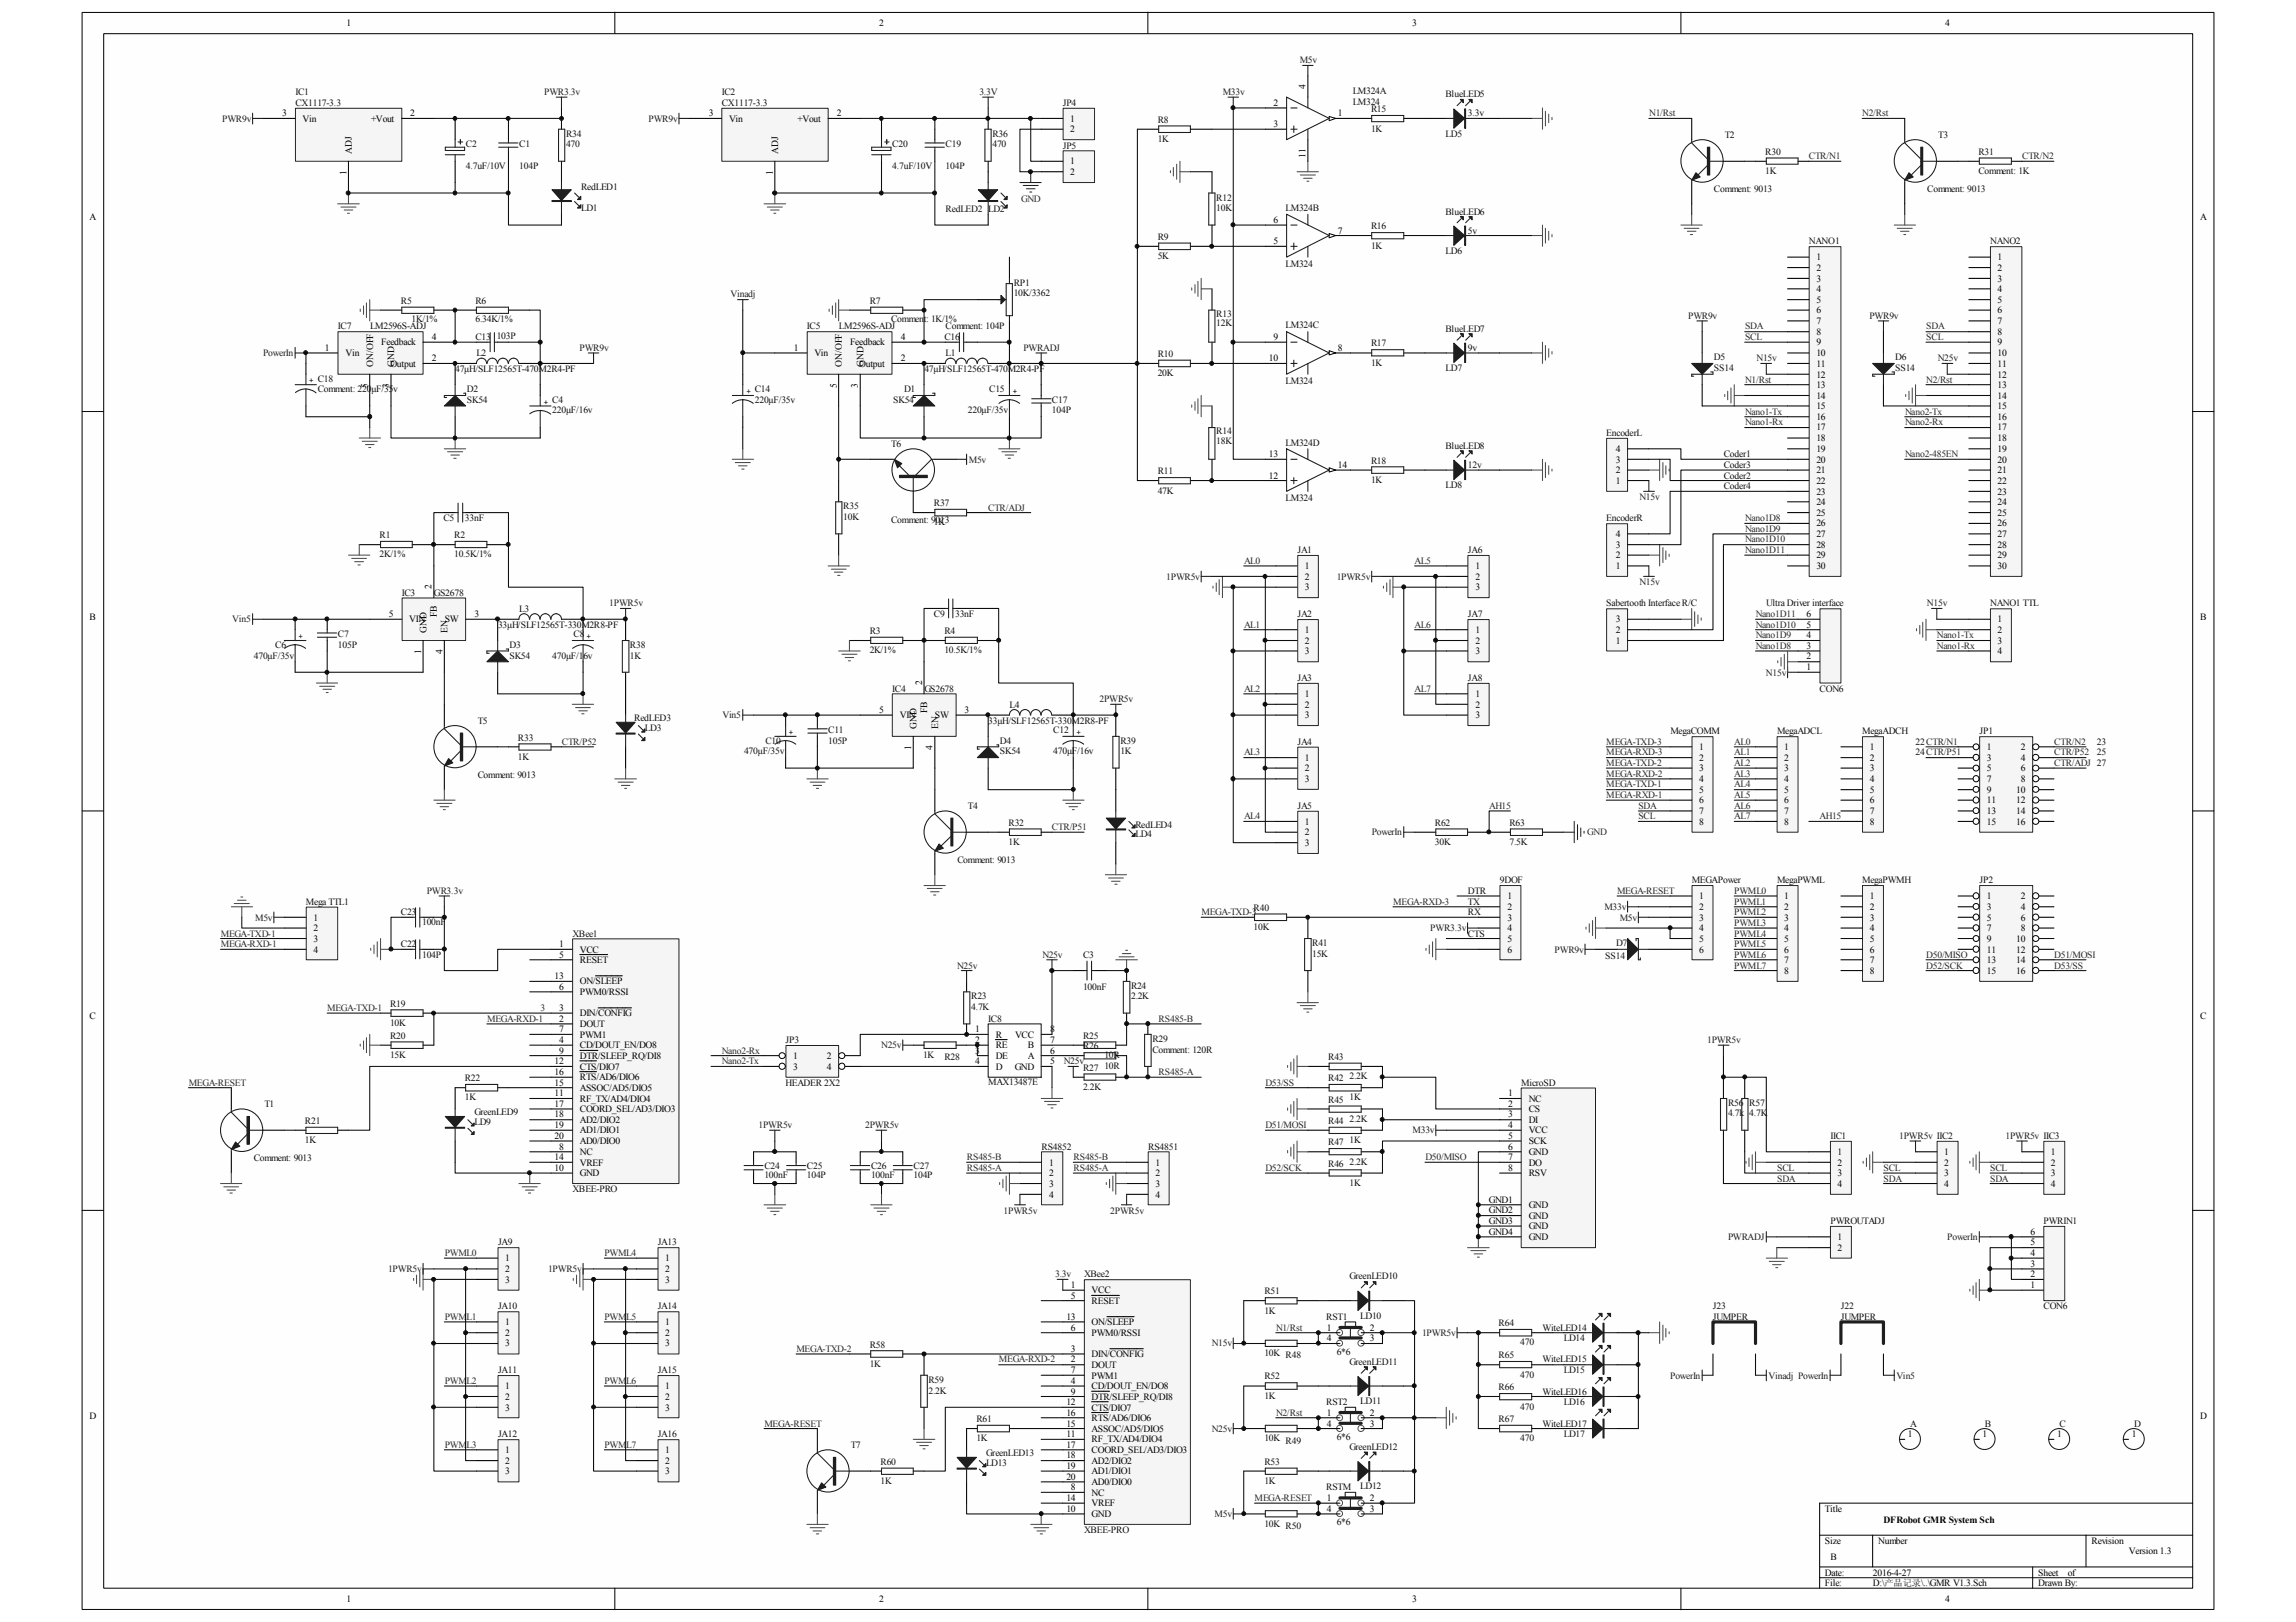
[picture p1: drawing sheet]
<svg xmlns="http://www.w3.org/2000/svg" width="297mm" height="210mm" viewBox="0 0 297 210" stroke-linecap="round" stroke-linejoin="round" font-family="sans-serif">
<defs><g id="words">
<g font-size="1.2">
<text x="44.8" y="3.4">1</text>
<text x="113.7" y="3.4">2</text>
<text x="182.7" y="3.4">3</text>
<text x="251.7" y="3.4">4</text>
<text x="168.9" y="11.5" transform="rotate(-90 168.9 11.5)">4</text>
<text x="36.5" y="15.1">3</text>
<text x="39.2" y="15.7">Vin</text>
<text x="48" y="15.7">+Vout</text>
<text x="53.1" y="15.1">2</text>
<text x="91.7" y="15.1">3</text>
<text x="94.3" y="15.7">Vin</text>
<text x="103.2" y="15.7">+Vout</text>
<text x="108.2" y="15.1">2</text>
<text x="138.5" y="15.7">1</text>
<text x="138.5" y="17.1">2</text>
<text x="164.8" y="13.7">2</text>
<text x="164.8" y="16.5">3</text>
<text x="173.1" y="15.1">1</text>
<text x="44.8" y="22.6" transform="rotate(-90 44.8 22.6)">1</text>
<text x="45.5" y="19.9" transform="rotate(-90 45.5 19.9)">ADJ</text>
<text x="100" y="22.6" transform="rotate(-90 100 22.6)">1</text>
<text x="100.7" y="19.9" transform="rotate(-90 100.7 19.9)">ADJ</text>
<text x="138.5" y="21.3">1</text>
<text x="138.5" y="22.6">2</text>
<text x="168.9" y="20.5" transform="rotate(-90 168.9 20.5)">11</text>
<text x="11.6" y="28.5">A</text>
<text x="164.8" y="28.9">6</text>
<text x="284.6" y="28.5">A</text>
<text x="164.8" y="31.6">5</text>
<text x="173.1" y="30.2">7</text>
<text x="235" y="33.7">1</text>
<text x="235" y="35.1">2</text>
<text x="258.4" y="33.7">1</text>
<text x="258.4" y="35.1">2</text>
<text x="235" y="36.4">3</text>
<text x="235" y="37.8">4</text>
<text x="235" y="39.2">5</text>
<text x="235" y="40.6">6</text>
<text x="235" y="42">7</text>
<text x="258.4" y="36.4">3</text>
<text x="258.4" y="37.8">4</text>
<text x="258.4" y="39.2">5</text>
<text x="258.4" y="40.6">6</text>
<text x="258.4" y="42">7</text>
<text x="42" y="45.4">1</text>
<text x="44.7" y="46.1">Vin</text>
<text x="48.3" y="47.5" transform="rotate(-90 48.3 47.5)">ON/OFF</text>
<text x="49.3" y="44.7">Feedback</text>
<text x="50.5" y="47.5">Output</text>
<text x="51" y="47.5" transform="rotate(-90 51 47.5)">GND</text>
<text x="55.9" y="44">4</text>
<text x="55.9" y="46.8">2</text>
<text x="102.7" y="45.4">1</text>
<text x="105.4" y="46.1">Vin</text>
<text x="108.9" y="47.5" transform="rotate(-90 108.9 47.5)">ON/OFF</text>
<text x="110" y="44.7">Feedback</text>
<text x="111.2" y="47.5">Output</text>
<text x="111.7" y="47.5" transform="rotate(-90 111.7 47.5)">GND</text>
<text x="116.5" y="46.8">2</text>
<text x="116.5" y="44">4</text>
<text x="164.2" y="46.8">10</text>
<text x="164.8" y="44">9</text>
<text x="173.1" y="45.4">8</text>
<text x="235" y="43.3">8</text>
<text x="235" y="44.7">9</text>
<text x="235" y="46.1">10</text>
<text x="235" y="47.5">11</text>
<text x="258.4" y="43.3">8</text>
<text x="258.4" y="44.7">9</text>
<text x="258.4" y="46.1">10</text>
<text x="258.4" y="47.5">11</text>
<text x="47.6" y="50.2" transform="rotate(-90 47.6 50.2)">5</text>
<text x="50.3" y="50.2" transform="rotate(-90 50.3 50.2)">3</text>
<text x="108.2" y="50.2" transform="rotate(-90 108.2 50.2)">5</text>
<text x="111" y="50.2" transform="rotate(-90 111 50.2)">3</text>
<text x="235" y="48.9">12</text>
<text x="235" y="50.2">13</text>
<text x="235" y="51.6">14</text>
<text x="235" y="53">15</text>
<text x="258.4" y="48.9">12</text>
<text x="258.4" y="50.2">13</text>
<text x="258.4" y="51.6">14</text>
<text x="258.4" y="53">15</text>
<text x="164.2" y="59.2">13</text>
<text x="209" y="59.9">3</text>
<text x="209" y="58.5">4</text>
<text x="235" y="54.4">16</text>
<text x="235" y="55.7">17</text>
<text x="235" y="57.1">18</text>
<text x="235" y="58.5">19</text>
<text x="235" y="59.9">20</text>
<text x="258.4" y="54.4">16</text>
<text x="258.4" y="55.7">17</text>
<text x="258.4" y="57.1">18</text>
<text x="258.4" y="58.5">19</text>
<text x="258.4" y="59.9">20</text>
<text x="164.2" y="61.9">12</text>
<text x="173.1" y="60.5">14</text>
<text x="209" y="62.6">1</text>
<text x="209" y="61.3">2</text>
<text x="235" y="61.3">21</text>
<text x="235" y="62.6">22</text>
<text x="235" y="64">23</text>
<text x="235" y="65.4">24</text>
<text x="258.4" y="61.3">21</text>
<text x="258.4" y="62.6">22</text>
<text x="258.4" y="64">23</text>
<text x="258.4" y="65.4">24</text>
<text x="209" y="70.9">3</text>
<text x="209" y="69.5">4</text>
<text x="235" y="66.8">25</text>
<text x="235" y="68.1">26</text>
<text x="235" y="69.5">27</text>
<text x="235" y="70.9">28</text>
<text x="258.4" y="66.8">25</text>
<text x="258.4" y="68.1">26</text>
<text x="258.4" y="69.5">27</text>
<text x="258.4" y="70.9">28</text>
<text x="55.8" y="76.3" transform="rotate(-90 55.8 76.3)">2</text>
<text x="168.8" y="73.7">1</text>
<text x="168.8" y="75">2</text>
<text x="168.8" y="76.4">3</text>
<text x="190.9" y="73.7">1</text>
<text x="190.9" y="75">2</text>
<text x="190.9" y="76.4">3</text>
<text x="209" y="73.7">1</text>
<text x="209" y="72.3">2</text>
<text x="235" y="72.3">29</text>
<text x="235" y="73.7">30</text>
<text x="258.4" y="72.3">29</text>
<text x="258.4" y="73.7">30</text>
<text x="11.6" y="80.2">B</text>
<text x="50.3" y="79.8">5</text>
<text x="53" y="80.5">VIN</text>
<text x="55.2" y="81.9" transform="rotate(-90 55.2 81.9)">GND</text>
<text x="56.5" y="79.9" transform="rotate(-90 56.5 79.9)">FB</text>
<text x="57.5" y="80.5">SW</text>
<text x="57.9" y="81.9" transform="rotate(-90 57.9 81.9)">EN</text>
<text x="61.4" y="79.8">3</text>
<text x="168.8" y="81.9">1</text>
<text x="168.8" y="83.3">2</text>
<text x="190.9" y="81.9">1</text>
<text x="190.9" y="83.3">2</text>
<text x="209" y="83.3">1</text>
<text x="209" y="81.9">2</text>
<text x="209" y="80.5">3</text>
<text x="233.7" y="84">3</text>
<text x="233.7" y="82.6">4</text>
<text x="233.7" y="81.2">5</text>
<text x="233.7" y="79.8">6</text>
<text x="258.4" y="80.5">1</text>
<text x="258.4" y="81.9">2</text>
<text x="258.4" y="83.3">3</text>
<text x="284.6" y="80.2">B</text>
<text x="54.5" y="84.6" transform="rotate(-90 54.5 84.6)">1</text>
<text x="57.2" y="84.6" transform="rotate(-90 57.2 84.6)">4</text>
<text x="119.3" y="88.7" transform="rotate(-90 119.3 88.7)">2</text>
<text x="168.8" y="84.7">3</text>
<text x="190.9" y="84.7">3</text>
<text x="233.7" y="86.7">1</text>
<text x="233.7" y="85.3">2</text>
<text x="258.4" y="84.7">4</text>
<text x="113.7" y="92.2">5</text>
<text x="116.4" y="93">VIN</text>
<text x="118.6" y="94.3" transform="rotate(-90 118.6 94.3)">GND</text>
<text x="120" y="92.3" transform="rotate(-90 120 92.3)">FB</text>
<text x="120.9" y="93">SW</text>
<text x="121.4" y="94.3" transform="rotate(-90 121.4 94.3)">EN</text>
<text x="124.8" y="92.2">3</text>
<text x="168.8" y="90.2">1</text>
<text x="168.8" y="91.6">2</text>
<text x="168.8" y="93">3</text>
<text x="190.9" y="90.2">1</text>
<text x="190.9" y="91.6">2</text>
<text x="190.9" y="93">3</text>
<text x="117.9" y="97" transform="rotate(-90 117.9 97)">1</text>
<text x="120.6" y="97" transform="rotate(-90 120.6 97)">4</text>
<text x="168.8" y="98.5">1</text>
<text x="168.8" y="99.8">2</text>
<text x="168.8" y="101.2">3</text>
<text x="219.8" y="97.1">1</text>
<text x="219.8" y="98.5">2</text>
<text x="219.8" y="99.8">3</text>
<text x="219.8" y="101.2">4</text>
<text x="230.8" y="97.1">1</text>
<text x="230.8" y="98.5">2</text>
<text x="230.8" y="99.8">3</text>
<text x="230.8" y="101.2">4</text>
<text x="241.9" y="97.1">1</text>
<text x="241.9" y="98.5">2</text>
<text x="241.9" y="99.8">3</text>
<text x="241.9" y="101.2">4</text>
<text x="257" y="97.1">1</text>
<text x="257" y="98.5">3</text>
<text x="257" y="99.8">5</text>
<text x="257" y="101.2">7</text>
<text x="261.4" y="97.1">2</text>
<text x="261.4" y="98.5">4</text>
<text x="261.4" y="99.8">6</text>
<text x="261.4" y="101.2">8</text>
<text x="168.8" y="106.7">1</text>
<text x="219.8" y="102.6">5</text>
<text x="219.8" y="104">6</text>
<text x="219.8" y="105.4">7</text>
<text x="219.8" y="106.7">8</text>
<text x="230.8" y="102.6">5</text>
<text x="230.8" y="104">6</text>
<text x="230.8" y="105.4">7</text>
<text x="230.8" y="106.7">8</text>
<text x="241.9" y="102.6">5</text>
<text x="241.9" y="104">6</text>
<text x="241.9" y="105.4">7</text>
<text x="241.9" y="106.7">8</text>
<text x="257" y="102.6">9</text>
<text x="257" y="104">11</text>
<text x="257" y="105.4">13</text>
<text x="257" y="106.7">15</text>
<text x="260.9" y="102.6">10</text>
<text x="260.9" y="104">12</text>
<text x="260.9" y="105.4">14</text>
<text x="260.9" y="106.7">16</text>
<text x="168.8" y="108.1">2</text>
<text x="168.8" y="109.5">3</text>
<text x="40.6" y="119.1">1</text>
<text x="195" y="116.4">1</text>
<text x="195" y="117.8">2</text>
<text x="195" y="119.1">3</text>
<text x="219.8" y="116.4">1</text>
<text x="219.8" y="117.8">2</text>
<text x="219.8" y="119.1">3</text>
<text x="230.8" y="116.4">1</text>
<text x="230.8" y="117.8">2</text>
<text x="230.8" y="119.1">3</text>
<text x="241.9" y="116.4">1</text>
<text x="241.9" y="117.8">2</text>
<text x="241.9" y="119.1">3</text>
<text x="257" y="116.4">1</text>
<text x="257" y="117.8">3</text>
<text x="257" y="119.1">5</text>
<text x="261.4" y="116.4">2</text>
<text x="261.4" y="117.8">4</text>
<text x="261.4" y="119.1">6</text>
<text x="40.6" y="120.5">2</text>
<text x="40.6" y="121.9">3</text>
<text x="40.6" y="123.3">4</text>
<text x="72.3" y="122.6">1</text>
<text x="72.3" y="124">5</text>
<text x="75" y="123.3">VCC</text>
<text x="75" y="124.6">RESET</text>
<text x="195" y="120.5">4</text>
<text x="195" y="121.9">5</text>
<text x="195" y="123.3">6</text>
<text x="219.8" y="120.5">4</text>
<text x="219.8" y="121.9">5</text>
<text x="219.8" y="123.3">6</text>
<text x="230.8" y="120.5">4</text>
<text x="230.8" y="121.9">5</text>
<text x="230.8" y="123.3">6</text>
<text x="230.8" y="124.6">7</text>
<text x="241.9" y="120.5">4</text>
<text x="241.9" y="121.9">5</text>
<text x="241.9" y="123.3">6</text>
<text x="241.9" y="124.6">7</text>
<text x="257" y="120.5">7</text>
<text x="257" y="121.9">9</text>
<text x="257" y="123.3">11</text>
<text x="257" y="124.6">13</text>
<text x="260.9" y="121.9">10</text>
<text x="260.9" y="123.3">12</text>
<text x="260.9" y="124.6">14</text>
<text x="261.4" y="120.5">8</text>
<text x="11.6" y="131.9">C</text>
<text x="71.8" y="126.7">13</text>
<text x="72.3" y="130.9">3</text>
<text x="72.3" y="128.1">6</text>
<text x="75" y="131.5">DIN/CONFIG</text>
<text x="75" y="128.8">PWM0/RSSI</text>
<text x="75" y="127.4">ON/SLEEP</text>
<text x="230.8" y="126">8</text>
<text x="241.9" y="126">8</text>
<text x="257" y="126">15</text>
<text x="260.9" y="126">16</text>
<text x="284.6" y="131.9">C</text>
<text x="71.8" y="137.8">12</text>
<text x="72.3" y="132.2">2</text>
<text x="72.3" y="135">4</text>
<text x="72.3" y="136.4">9</text>
<text x="72.3" y="133.6">7</text>
<text x="75" y="132.9">DOUT</text>
<text x="75" y="135.7">CD/DOUT_EN/DO8</text>
<text x="75" y="137">DTR/SLEEP_RQ/DI8</text>
<text x="75" y="134.3">PWM1</text>
<text x="102.6" y="137">1</text>
<text x="107" y="137">2</text>
<text x="126.2" y="133.6">1</text>
<text x="126.2" y="135">2</text>
<text x="126.2" y="136.4">3</text>
<text x="126.2" y="137.8">4</text>
<text x="128.8" y="134.3">R</text>
<text x="128.8" y="135.7">RE</text>
<text x="128.8" y="137">DE</text>
<text x="131.3" y="134.3">VCC</text>
<text x="133" y="137">A</text>
<text x="133" y="135.7">B</text>
<text x="135.8" y="133.6">8</text>
<text x="135.8" y="137.8">5</text>
<text x="135.8" y="136.4">6</text>
<text x="135.8" y="135">7</text>
<text x="71.8" y="139.1">16</text>
<text x="71.8" y="140.5">15</text>
<text x="71.8" y="141.9">11</text>
<text x="71.8" y="143.3">17</text>
<text x="75" y="138.4">CTS/DIO7</text>
<text x="75" y="139.8">RTS/AD6/DIO6</text>
<text x="75" y="141.2">ASSOC/AD5/DIO5</text>
<text x="75" y="142.6">RF_TX/AD4/DIO4</text>
<text x="75" y="143.9">COORD_SEL/AD3/DIO3</text>
<text x="102.6" y="138.4">3</text>
<text x="107" y="138.4">4</text>
<text x="128.8" y="138.4">D</text>
<text x="131.3" y="138.4">GND</text>
<text x="195.1" y="141.9">1</text>
<text x="195.1" y="143.3">2</text>
<text x="197.8" y="142.6">NC</text>
<text x="197.8" y="143.9">CS</text>
<text x="71.8" y="144.6">18</text>
<text x="71.8" y="146">19</text>
<text x="71.8" y="147.4">20</text>
<text x="72.3" y="148.8">8</text>
<text x="75" y="149.4">NC</text>
<text x="75" y="145.3">AD2/DIO2</text>
<text x="75" y="146.7">AD1/DIO1</text>
<text x="75" y="148.1">AD0/DIO0</text>
<text x="195.1" y="144.6">3</text>
<text x="195.1" y="146">4</text>
<text x="195.1" y="147.4">5</text>
<text x="195.1" y="148.8">6</text>
<text x="197.8" y="145.3">DI</text>
<text x="197.8" y="146.7">VCC</text>
<text x="197.8" y="148.1">SCK</text>
<text x="197.8" y="149.4">GND</text>
<text x="237.7" y="149.4">1</text>
<text x="251.5" y="149.4">1</text>
<text x="265.3" y="149.4">1</text>
<text x="71.8" y="150.2">14</text>
<text x="71.8" y="151.5">10</text>
<text x="75" y="150.8">VREF</text>
<text x="75" y="152.2">GND</text>
<text x="135.7" y="150.8">1</text>
<text x="135.7" y="152.2">2</text>
<text x="135.7" y="153.6">3</text>
<text x="135.7" y="155">4</text>
<text x="149.5" y="150.8">1</text>
<text x="149.5" y="152.2">2</text>
<text x="149.5" y="153.6">3</text>
<text x="149.5" y="155">4</text>
<text x="192.6" y="155.7">GND1</text>
<text x="195.1" y="150.2">7</text>
<text x="195.1" y="151.5">8</text>
<text x="197.8" y="150.8">DO</text>
<text x="197.8" y="152.2">RSV</text>
<text x="237.7" y="150.8">2</text>
<text x="237.7" y="152.2">3</text>
<text x="237.7" y="153.6">4</text>
<text x="251.5" y="150.8">2</text>
<text x="251.5" y="152.2">3</text>
<text x="251.5" y="153.6">4</text>
<text x="265.3" y="150.8">2</text>
<text x="265.3" y="152.2">3</text>
<text x="265.3" y="153.6">4</text>
<text x="192.6" y="157">GND2</text>
<text x="192.6" y="158.4">GND3</text>
<text x="192.6" y="159.8">GND4</text>
<text x="197.8" y="156.3">GND</text>
<text x="197.8" y="157.7">GND</text>
<text x="197.8" y="159.1">GND</text>
<text x="197.8" y="160.5">GND</text>
<text x="237.7" y="160.5">1</text>
<text x="237.7" y="161.8">2</text>
<text x="262.7" y="161.2">5</text>
<text x="262.7" y="159.8">6</text>
<text x="65.4" y="163.2">1</text>
<text x="65.4" y="164.6">2</text>
<text x="65.4" y="166">3</text>
<text x="86.1" y="163.2">1</text>
<text x="86.1" y="164.6">2</text>
<text x="86.1" y="166">3</text>
<text x="138.6" y="166.7">1</text>
<text x="141.2" y="167.4">VCC</text>
<text x="262.7" y="166.7">1</text>
<text x="262.7" y="165.3">2</text>
<text x="262.7" y="163.9">3</text>
<text x="262.7" y="162.6">4</text>
<text x="65.4" y="171.5">1</text>
<text x="65.4" y="172.9">2</text>
<text x="86.1" y="171.5">1</text>
<text x="86.1" y="172.9">2</text>
<text x="138" y="170.8">13</text>
<text x="138.6" y="168.1">5</text>
<text x="138.6" y="172.2">6</text>
<text x="141.2" y="168.7">RESET</text>
<text x="141.2" y="172.9">PWM0/RSSI</text>
<text x="141.2" y="171.5">ON/SLEEP</text>
<text x="171.7" y="172.2">1</text>
<text x="171.7" y="173.6">4</text>
<text x="177.2" y="172.2">2</text>
<text x="177.2" y="173.6">3</text>
<text x="65.4" y="174.2">3</text>
<text x="65.4" y="179.8">1</text>
<text x="86.1" y="179.8">1</text>
<text x="86.1" y="174.2">3</text>
<text x="138.6" y="176.3">2</text>
<text x="138.6" y="175">3</text>
<text x="138.6" y="179.1">4</text>
<text x="138.6" y="177.7">7</text>
<text x="141.2" y="177">DOUT</text>
<text x="141.2" y="175.6">DIN/CONFIG</text>
<text x="141.2" y="179.8">CD/DOUT_EN/DO8</text>
<text x="141.2" y="178.4">PWM1</text>
<text x="11.6" y="183.6">D</text>
<text x="65.4" y="181.1">2</text>
<text x="65.4" y="182.5">3</text>
<text x="86.1" y="181.1">2</text>
<text x="86.1" y="182.5">3</text>
<text x="138" y="181.9">12</text>
<text x="138" y="183.2">16</text>
<text x="138" y="184.6">15</text>
<text x="138" y="186">11</text>
<text x="138.6" y="180.5">9</text>
<text x="141.2" y="181.1">DTR/SLEEP_RQ/DI8</text>
<text x="141.2" y="182.5">CTS/DIO7</text>
<text x="141.2" y="183.9">RTS/AD6/DIO6</text>
<text x="141.2" y="185.3">ASSOC/AD5/DIO5</text>
<text x="171.7" y="183.2">1</text>
<text x="171.7" y="184.6">4</text>
<text x="177.2" y="183.2">2</text>
<text x="177.2" y="184.6">3</text>
<text x="246.8" y="186">1</text>
<text x="256.5" y="186">1</text>
<text x="266.1" y="186">1</text>
<text x="275.8" y="186">1</text>
<text x="284.6" y="183.6">D</text>
<text x="65.4" y="188">1</text>
<text x="65.4" y="189.4">2</text>
<text x="65.4" y="190.8">3</text>
<text x="86.1" y="188">1</text>
<text x="86.1" y="189.4">2</text>
<text x="86.1" y="190.8">3</text>
<text x="138" y="187.4">17</text>
<text x="138" y="188.7">18</text>
<text x="138" y="190.1">19</text>
<text x="138" y="191.5">20</text>
<text x="141.2" y="186.6">RF_TX/AD4/DIO4</text>
<text x="141.2" y="188">COORD_SEL/AD3/DIO3</text>
<text x="141.2" y="189.4">AD2/DIO2</text>
<text x="141.2" y="190.8">AD1/DIO1</text>
<text x="138" y="194.3">14</text>
<text x="138" y="195.6">10</text>
<text x="138.6" y="192.9">8</text>
<text x="141.2" y="193.5">NC</text>
<text x="141.2" y="192.2">AD0/DIO0</text>
<text x="141.2" y="194.9">VREF</text>
<text x="141.2" y="196.3">GND</text>
<text x="171.7" y="194.3">1</text>
<text x="171.7" y="195.6">4</text>
<text x="177.2" y="194.3">2</text>
<text x="177.2" y="195.6">3</text>
<text x="236.1" y="195.6">Title</text>
<text x="243.7" y="197.1">DFRobot GMR System Sch</text>
<text x="236.1" y="199.8">Size</text>
<text x="236.1" y="203.9">Date:</text>
<text x="236.8" y="201.8">B</text>
<text x="242.3" y="203.9">2016-4-27</text>
<text x="243" y="199.8">Number</text>
<text x="263.7" y="203.9">Sheet</text>
<text x="267.5" y="203.9">of</text>
<text x="270.6" y="199.8">Revision</text>
<text x="275.4" y="201.1">Version 1.3</text>
<text x="44.8" y="207.3">1</text>
<text x="113.7" y="207.3">2</text>
<text x="182.7" y="207.3">3</text>
<text x="236.1" y="205.3">File:</text>
<text x="242.3" y="205.3">D:\产产产产\..\GMR V1.3.Sch</text>
<text x="251.7" y="207.3">4</text>
<text x="263.7" y="205.3">Drawn By:</text>
</g>
<g font-size="1.2" fill="#1c1c1c">
<text x="168.1" y="8.2">M5v</text>
<text x="28.7" y="15.7">PWR9v</text>
<text x="70.4" y="12.3">PWR3.3v</text>
<text x="83.9" y="15.7">PWR9v</text>
<text x="126.7" y="12.3">3.3V</text>
<text x="158.2" y="12.3">M33v</text>
<text x="94.5" y="38.5">Vinadj</text>
<text x="218.4" y="41.3">PWR9v</text>
<text x="241.8" y="41.3">PWR9v</text>
<text x="34" y="46.1">PowerIn</text>
<text x="75" y="45.4">PWR9v</text>
<text x="132.4" y="45.4">PWRADJ</text>
<text x="227.2" y="46.8">N15v</text>
<text x="250.7" y="46.8">N25v</text>
<text x="125.3" y="59.9">M5v</text>
<text x="212.1" y="64.7">N15v</text>
<text x="150.9" y="75">1PWR5v</text>
<text x="172.9" y="75">1PWR5v</text>
<text x="212.1" y="75.7">N15v</text>
<text x="30.1" y="80.5">Vin5</text>
<text x="78.8" y="78.5">1PWR5v</text>
<text x="249.3" y="78.5">N15v</text>
<text x="228.5" y="87.4">N15v</text>
<text x="93.5" y="93">Vin5</text>
<text x="142.2" y="90.9">2PWR5v</text>
<text x="177.5" y="108.1">PowerIn</text>
<text x="33" y="119.1">M5v</text>
<text x="55.2" y="115.7">PWR3.3v</text>
<text x="207.6" y="117.8">M33v</text>
<text x="209.5" y="119.1">M5v</text>
<text x="123.8" y="125.3">N25v</text>
<text x="134.9" y="124">N25v</text>
<text x="185" y="120.5">PWR3.3v</text>
<text x="201.1" y="123.3">PWR9v</text>
<text x="114" y="135.7">N25v</text>
<text x="137.6" y="137.8">N25v</text>
<text x="220.8" y="135">1PWR5v</text>
<text x="98.1" y="146">1PWR5v</text>
<text x="111.9" y="146">2PWR5v</text>
<text x="182.7" y="146.7">M33v</text>
<text x="245.7" y="147.4">1PWR5v IIC2</text>
<text x="259.5" y="147.4">1PWR5v IIC3</text>
<text x="129.8" y="157.1">1PWR5v</text>
<text x="143.6" y="157.1">2PWR5v</text>
<text x="223.6" y="160.5">PWRADJ</text>
<text x="251.9" y="160.5">PowerIn</text>
<text x="50.2" y="164.6">1PWR5v</text>
<text x="70.9" y="164.6">1PWR5v</text>
<text x="136.5" y="165.3">3.3v</text>
<text x="184" y="172.9">1PWR5v</text>
<text x="156.8" y="174.2">N15v</text>
<text x="216.1" y="178.4">PowerIn</text>
<text x="228.8" y="178.4">Vinadj PowerIn</text>
<text x="245.4" y="178.4">Vin5</text>
<text x="156.8" y="185.3">N25v</text>
<text x="157.1" y="196.3">M5v</text>
</g>
<g font-size="1.2" fill="#0e0e0e">
<text x="38.2" y="12.3">IC1</text>
<text x="38.2" y="13.7">CX1117-3.3</text>
<text x="73.2" y="17.7">R34</text>
<text x="93.4" y="12.3">IC2</text>
<text x="93.4" y="13.7">CX1117-3.3</text>
<text x="128.4" y="17.7">R36</text>
<text x="137.5" y="13.7">JP4</text>
<text x="149.8" y="15.9">R8</text>
<text x="175" y="12.2">LM324A</text>
<text x="175" y="13.5">LM324</text>
<text x="177.4" y="14.5">R15</text>
<text x="177.4" y="17">1K</text>
<text x="187" y="12.6">BlueLED5</text>
<text x="187" y="17.7">LD5</text>
<text x="189.9" y="15.1">3.3v</text>
<text x="223.1" y="17.8">T2</text>
<text x="250.7" y="17.8">T3</text>
<text x="60.3" y="19">C2</text>
<text x="60.3" y="21.8">4.7uF/10V</text>
<text x="67.2" y="19">C1</text>
<text x="67.2" y="21.8">104P</text>
<text x="73.2" y="19">470</text>
<text x="115.4" y="19">C20</text>
<text x="115.4" y="21.8">4.7uF/10V</text>
<text x="122.3" y="19">C19</text>
<text x="122.3" y="21.8">104P</text>
<text x="128.4" y="19">470</text>
<text x="137.5" y="19.2">JP5</text>
<text x="149.8" y="18.4">1K</text>
<text x="228.4" y="20">R30</text>
<text x="228.4" y="22.5">1K</text>
<text x="255.9" y="20">R31</text>
<text x="255.9" y="22.5">Comment: 1K</text>
<text x="75.2" y="24.6">RedLED1</text>
<text x="75.2" y="27.3">LD1</text>
<text x="122.3" y="27.5">RedLED2 LD2</text>
<text x="157.3" y="26">R12</text>
<text x="157.3" y="27.3">10K</text>
<text x="166.3" y="27.3">LM324B</text>
<text x="177.4" y="29.7">R16</text>
<text x="187" y="27.8">BlueLED6</text>
<text x="221.7" y="24.8">Comment: 9013</text>
<text x="249.3" y="24.8">Comment: 9013</text>
<text x="149.8" y="31.1">R9</text>
<text x="149.8" y="33.5">5K</text>
<text x="166.3" y="34.5">LM324</text>
<text x="177.4" y="32.2">1K</text>
<text x="187" y="32.9">LD6</text>
<text x="189.9" y="30.2">5v</text>
<text x="234" y="31.6">NANO1</text>
<text x="257.5" y="31.6">NANO2</text>
<text x="51.9" y="39.3">R5</text>
<text x="53.3" y="41.7">1K/1%</text>
<text x="61.5" y="39.3">R6</text>
<text x="61.5" y="41.7">6.34K/1%</text>
<text x="112.5" y="39.3">R7</text>
<text x="115.3" y="41.7">Comment: 1K/1%</text>
<text x="131.1" y="37">RP1</text>
<text x="131.1" y="38.4">10K/3362</text>
<text x="157.3" y="41">R13</text>
<text x="43.7" y="42.6">IC7</text>
<text x="47.9" y="42.6">LM2596S-ADJ</text>
<text x="61.5" y="44">C13</text>
<text x="61.6" y="46.1">L2</text>
<text x="64.3" y="43.9">103P</text>
<text x="104.4" y="42.6">IC5</text>
<text x="108.5" y="42.6">LM2596S-ADJ</text>
<text x="122.2" y="44">C16</text>
<text x="122.3" y="46.1">L1</text>
<text x="122.3" y="42.6">Comment: 104P</text>
<text x="149.8" y="46.2">R10</text>
<text x="157.3" y="42.2">12K</text>
<text x="166.3" y="42.5">LM324C</text>
<text x="177.4" y="44.8">R17</text>
<text x="177.4" y="47.3">1K</text>
<text x="187" y="42.9">BlueLED7</text>
<text x="189.9" y="45.4">9v</text>
<text x="221.7" y="46.7">D5</text>
<text x="245.2" y="46.7">D6</text>
<text x="41.1" y="49.4">C18</text>
<text x="41.1" y="50.8">Comment: 220µF/35v</text>
<text x="58.9" y="48.1">47µH/SLF12565T-470M2R4-PF</text>
<text x="60.4" y="50.8">D2</text>
<text x="60.4" y="52.2">SK54</text>
<text x="71.5" y="52.2">C4</text>
<text x="71.5" y="53.5">220µF/16v</text>
<text x="97.7" y="50.8">C14</text>
<text x="97.7" y="52.2">220µF/35v</text>
<text x="115.6" y="52.2">SK54</text>
<text x="117" y="50.8">D1</text>
<text x="119.6" y="48.1">47µH/SLF12565T-470M2R4-PF</text>
<text x="125.2" y="53.5">220µF/35v</text>
<text x="128" y="50.8">C15</text>
<text x="136.1" y="52.2">C17</text>
<text x="136.1" y="53.5">104P</text>
<text x="149.8" y="48.7">20K</text>
<text x="166.3" y="49.7">LM324</text>
<text x="187" y="48">LD7</text>
<text x="221.7" y="48">SS14</text>
<text x="245.2" y="48">SS14</text>
<text x="115.3" y="57.8">T6</text>
<text x="157.3" y="56.1">R14</text>
<text x="157.3" y="57.4">18K</text>
<text x="166.3" y="57.7">LM324D</text>
<text x="177.4" y="60">R18</text>
<text x="187" y="58.1">BlueLED8</text>
<text x="207.8" y="56.4">EncoderL</text>
<text x="223" y="59.2">Coder1</text>
<text x="109.1" y="65.9">R35</text>
<text x="120.8" y="65.5">R37</text>
<text x="149.8" y="61.4">R11</text>
<text x="149.8" y="63.9">47K</text>
<text x="166.3" y="64.8">LM324</text>
<text x="177.4" y="62.5">1K</text>
<text x="187" y="63.2">LD8</text>
<text x="189.9" y="60.5">12v</text>
<text x="223" y="60.5">Coder3</text>
<text x="223" y="61.9">Coder2</text>
<text x="223" y="63.3">Coder4</text>
<text x="49.1" y="69.6">R1</text>
<text x="57.4" y="67.4">C5</text>
<text x="58.8" y="69.6">R2</text>
<text x="60.2" y="67.4">33nF</text>
<text x="109.1" y="67.3">10K</text>
<text x="115.3" y="67.7">Comment: 9013</text>
<text x="120.8" y="68">1K</text>
<text x="167.8" y="71.6">JA1</text>
<text x="189.9" y="71.6">JA6</text>
<text x="207.8" y="67.4">EncoderR</text>
<text x="49.1" y="72.1">2K/1%</text>
<text x="52" y="77.1">IC3</text>
<text x="56.1" y="77.1">GS2678</text>
<text x="58.8" y="72.1">10.5K/1%</text>
<text x="35.6" y="83.9">C6</text>
<text x="43.7" y="82.5">C7</text>
<text x="43.7" y="83.9">105P</text>
<text x="64.4" y="81.2">33µH/SLF12565T-330M2R8-PF</text>
<text x="65.9" y="83.9">D3</text>
<text x="67.2" y="79.2">L3</text>
<text x="74.2" y="82.5">C8</text>
<text x="81.5" y="83.9">R38</text>
<text x="112.5" y="82">R3</text>
<text x="120.8" y="79.8">C9</text>
<text x="122.2" y="82">R4</text>
<text x="123.6" y="79.8">33nF</text>
<text x="167.8" y="79.8">JA2</text>
<text x="189.9" y="79.8">JA7</text>
<text x="207.8" y="78.5">Sabertooth Interface R/C</text>
<text x="228.5" y="78.5">Ultra Driver interface</text>
<text x="257.5" y="78.5">NANO1 TTL</text>
<text x="32.8" y="85.2">470µF/35v</text>
<text x="65.9" y="85.2">SK54</text>
<text x="71.5" y="85.2">470µF/16v</text>
<text x="81.5" y="85.2">1K</text>
<text x="112.5" y="84.5">2K/1%</text>
<text x="115.4" y="89.5">IC4</text>
<text x="119.6" y="89.5">GS2678</text>
<text x="122.2" y="84.5">10.5K/1%</text>
<text x="167.8" y="88.1">JA3</text>
<text x="189.9" y="88.1">JA8</text>
<text x="235.4" y="89.5">CON6</text>
<text x="61.8" y="93.6">T5</text>
<text x="67" y="95.8">R33</text>
<text x="82" y="93.3">RedLED3</text>
<text x="83.4" y="94.6">LD3</text>
<text x="107.1" y="94.9">C11</text>
<text x="127.8" y="93.6">33µH/SLF12565T-330M2R8-PF</text>
<text x="130.6" y="91.6">L4</text>
<text x="136.3" y="94.9">C12</text>
<text x="216.1" y="95">MegaCOMM</text>
<text x="229.9" y="95">MegaADCL</text>
<text x="240.9" y="95">MegaADCH</text>
<text x="256.1" y="95">JP1</text>
<text x="61.8" y="100.7">Comment: 9013</text>
<text x="67" y="98.3">1K</text>
<text x="96.3" y="97.6">470µF/35v</text>
<text x="99" y="96.3">C10</text>
<text x="107.1" y="96.3">105P</text>
<text x="129.4" y="96.3">D4</text>
<text x="129.4" y="97.6">SK54</text>
<text x="136.3" y="97.6">470µF/16v</text>
<text x="144.9" y="96.3">R39</text>
<text x="144.9" y="97.6">1K</text>
<text x="167.8" y="96.4">JA4</text>
<text x="247.8" y="96.4">22CTR/N1</text>
<text x="247.8" y="97.7">24CTR/P51</text>
<text x="271.3" y="96.4">23</text>
<text x="271.3" y="97.7">25</text>
<text x="125.2" y="104.6">T4</text>
<text x="130.5" y="106.8">R32</text>
<text x="146.9" y="107.1">RedLED4</text>
<text x="167.8" y="104.6">JA5</text>
<text x="185.6" y="106.8">R62</text>
<text x="195.3" y="106.8">R63</text>
<text x="123.9" y="111.7">Comment: 9013</text>
<text x="130.5" y="109.3">1K</text>
<text x="146.9" y="108.4">LD4</text>
<text x="185.6" y="109.3">30K</text>
<text x="195.3" y="109.3">7.5K</text>
<text x="39.6" y="117.1">Mega TTL1</text>
<text x="51.9" y="118.4">C23</text>
<text x="54.6" y="119.7">100nF</text>
<text x="162.2" y="117.9">R40</text>
<text x="189.9" y="117.1">TX</text>
<text x="189.9" y="118.4">RX</text>
<text x="189.9" y="115.7">DTR</text>
<text x="194.1" y="114.3">9DOF</text>
<text x="218.9" y="114.3">MEGAPower</text>
<text x="229.9" y="114.3">MegaPWML</text>
<text x="240.9" y="114.3">MegaPWMH</text>
<text x="256.1" y="114.3">JP2</text>
<text x="51.9" y="122.6">C22</text>
<text x="54.6" y="124">104P</text>
<text x="74.1" y="121.2">XBee1</text>
<text x="140.1" y="124">C3</text>
<text x="162.2" y="120.4">10K</text>
<text x="169.8" y="122.4">R41</text>
<text x="169.8" y="123.8">15K</text>
<text x="189.9" y="121.2">CTS</text>
<text x="207.7" y="124.1">SS14</text>
<text x="209.1" y="122.4">D7</text>
<text x="50.5" y="130.3">R19</text>
<text x="125.6" y="129.3">R23</text>
<text x="125.6" y="130.7">4.7K</text>
<text x="140.1" y="128.1">100nF</text>
<text x="146.3" y="128">R24</text>
<text x="146.3" y="129.3">2.2K</text>
<text x="50.5" y="132.8">10K</text>
<text x="50.5" y="134.5">R20</text>
<text x="50.5" y="136.9">15K</text>
<text x="101.6" y="135">JP3</text>
<text x="119.4" y="136.9">1K</text>
<text x="122.2" y="137.2">R28</text>
<text x="127.8" y="132.2">IC8</text>
<text x="140.1" y="134.5">R25</text>
<text x="140.1" y="135.8">R26</text>
<text x="142.9" y="136.9">10R</text>
<text x="149.1" y="134.8">R29</text>
<text x="149.1" y="136.2">Comment: 120R</text>
<text x="171.8" y="137.2">R43</text>
<text x="34.2" y="143.3">T1</text>
<text x="60.2" y="140">R22</text>
<text x="60.2" y="142.4">1K</text>
<text x="101.6" y="140.5">HEADER 2X2</text>
<text x="127.8" y="140.4">MAX13487E</text>
<text x="140.1" y="138.6">R27</text>
<text x="140.1" y="141.1">2.2K</text>
<text x="142.9" y="138.3">10R</text>
<text x="171.8" y="140">R42</text>
<text x="171.8" y="142.7">R45</text>
<text x="174.6" y="142.4">1K</text>
<text x="174.6" y="139.7">2.2K</text>
<text x="196.8" y="140.5">MicroSD</text>
<text x="223.6" y="143.1">R56</text>
<text x="226.3" y="143.1">R57</text>
<text x="39.5" y="145.5">R21</text>
<text x="39.5" y="148">1K</text>
<text x="61.4" y="144.4">GreenLED9</text>
<text x="61.4" y="145.6">LD9</text>
<text x="134.7" y="148.8">RS4852</text>
<text x="148.5" y="148.8">RS4851</text>
<text x="171.8" y="145.5">R44</text>
<text x="171.8" y="148.2">R47</text>
<text x="174.6" y="148">1K</text>
<text x="174.6" y="145.2">2.2K</text>
<text x="223.6" y="144.5">4.7k</text>
<text x="226.3" y="144.5">4.7K</text>
<text x="236.8" y="147.4">IIC1</text>
<text x="32.8" y="150.3">Comment: 9013</text>
<text x="74.1" y="154.3">XBEE-PRO</text>
<text x="98.9" y="151.3">C24</text>
<text x="98.9" y="152.5">100nF</text>
<text x="104.4" y="151.3">C25</text>
<text x="104.4" y="152.5">104P</text>
<text x="112.7" y="151.3">C26</text>
<text x="112.7" y="152.5">100nF</text>
<text x="118.2" y="151.3">C27</text>
<text x="118.2" y="152.5">104P</text>
<text x="171.8" y="151">R46</text>
<text x="174.6" y="153.5">1K</text>
<text x="174.6" y="150.7">2.2K</text>
<text x="64.4" y="161.2">JA9</text>
<text x="85.1" y="161.2">JA13</text>
<text x="236.8" y="158.4">PWROUTADJ</text>
<text x="264.4" y="158.4">PWRIN1</text>
<text x="140.2" y="165.3">XBee2</text>
<text x="163.6" y="167.5">R51</text>
<text x="174.6" y="165.6">GreenLED10</text>
<text x="64.4" y="169.5">JA10</text>
<text x="85.1" y="169.5">JA14</text>
<text x="163.6" y="170">1K</text>
<text x="171.6" y="170.8">RST1</text>
<text x="176" y="170.7">LD10</text>
<text x="193.9" y="171.7">R64</text>
<text x="199.6" y="172.2">WiteLED14</text>
<text x="202.3" y="173.6">LD14</text>
<text x="221.6" y="169.5">J23</text>
<text x="221.6" y="170.8">JUMPER</text>
<text x="238.2" y="169.5">J22</text>
<text x="238.2" y="170.8">JUMPER</text>
<text x="264.4" y="169.5">CON6</text>
<text x="64.4" y="177.7">JA11</text>
<text x="85.1" y="177.7">JA15</text>
<text x="112.5" y="174.4">R58</text>
<text x="112.5" y="176.9">1K</text>
<text x="120.1" y="178.9">R59</text>
<text x="163.6" y="178.5">R52</text>
<text x="163.6" y="175.5">10K R48</text>
<text x="172.9" y="175.4">6*6</text>
<text x="174.6" y="176.6">GreenLED11</text>
<text x="193.9" y="175.8">R65</text>
<text x="193.9" y="179.9">R66</text>
<text x="196.7" y="174.1">470</text>
<text x="196.7" y="178.3">470</text>
<text x="199.6" y="176.3">WiteLED15</text>
<text x="202.3" y="177.7">LD15</text>
<text x="64.4" y="186">JA12</text>
<text x="85.1" y="186">JA16</text>
<text x="120.1" y="180.3">2.2K</text>
<text x="126.3" y="184.1">R61</text>
<text x="163.6" y="181">1K</text>
<text x="171.6" y="181.9">RST2</text>
<text x="176" y="181.7">LD11</text>
<text x="193.9" y="184.1">R67</text>
<text x="196.7" y="182.4">470</text>
<text x="199.6" y="180.5">WiteLED16</text>
<text x="199.6" y="184.6">WiteLED17</text>
<text x="202.3" y="181.9">LD16</text>
<text x="202.3" y="186">LD17</text>
<text x="247.1" y="184.6">A</text>
<text x="256.8" y="184.6">B</text>
<text x="266.4" y="184.6">C</text>
<text x="276.1" y="184.6">D</text>
<text x="110.1" y="187.4">T7</text>
<text x="113.9" y="189.6">R60</text>
<text x="126.3" y="186.5">1K</text>
<text x="127.6" y="188.5">GreenLED13</text>
<text x="127.6" y="189.7">LD13</text>
<text x="163.6" y="189.6">R53</text>
<text x="163.6" y="186.5">10K R49</text>
<text x="172.9" y="186.4">6*6</text>
<text x="174.6" y="187.6">GreenLED12</text>
<text x="196.7" y="186.5">470</text>
<text x="113.9" y="192">1K</text>
<text x="163.6" y="192">1K</text>
<text x="163.6" y="197.6">10K R50</text>
<text x="171.6" y="192.9">RSTM</text>
<text x="172.9" y="197.4">6*6</text>
<text x="176" y="192.7">LD12</text>
<text x="140.2" y="198.4">XBEE-PRO</text>
</g>
<g font-size="1.2" fill="#262626">
<text x="213.4" y="15.1">N1/Rst</text>
<text x="240.9" y="15.1">N2/Rst</text>
<text x="234" y="20.6">CTR/N1</text>
<text x="261.6" y="20.6">CTR/N2</text>
<text x="132.1" y="26.1">GND</text>
<text x="225.8" y="44">SCL</text>
<text x="225.8" y="42.6">SDA</text>
<text x="249.2" y="44">SCL</text>
<text x="249.2" y="42.6">SDA</text>
<text x="225.8" y="49.5">N1/Rst</text>
<text x="225.8" y="53.7">Nano1-Tx</text>
<text x="246.5" y="53.7">Nano2-Tx</text>
<text x="249.2" y="49.5">N2/Rst</text>
<text x="225.8" y="55">Nano1-Rx</text>
<text x="246.5" y="55">Nano2-Rx</text>
<text x="246.5" y="59.2">Nano2-485EN</text>
<text x="127.8" y="66.1">CTR/ADJ</text>
<text x="225.8" y="68.8">Nano1D9</text>
<text x="225.8" y="70.2">Nano1D10</text>
<text x="225.8" y="67.4">Nano1D8</text>
<text x="225.8" y="71.6">Nano1D11</text>
<text x="160.9" y="72.9">AL0</text>
<text x="183" y="72.9">AL5</text>
<text x="160.9" y="81.2">AL1</text>
<text x="183" y="81.2">AL6</text>
<text x="227.2" y="84">Nano1D8</text>
<text x="227.2" y="82.6">Nano1D9</text>
<text x="227.2" y="81.2">Nano1D10</text>
<text x="227.2" y="79.8">Nano1D11</text>
<text x="250.6" y="82.6">Nano1-Tx</text>
<text x="250.6" y="84">Nano1-Rx</text>
<text x="160.9" y="89.5">AL2</text>
<text x="183" y="89.5">AL7</text>
<text x="72.7" y="96.4">CTR/P52</text>
<text x="160.9" y="97.7">AL3</text>
<text x="207.8" y="100.5">MEGA-RXD-2</text>
<text x="207.8" y="99.1">MEGA-TXD-2</text>
<text x="207.8" y="97.7">MEGA-RXD-3</text>
<text x="207.8" y="96.4">MEGA-TXD-3</text>
<text x="207.8" y="101.9">MEGA-TXD-1</text>
<text x="224.4" y="96.4">AL0</text>
<text x="224.4" y="97.7">AL1</text>
<text x="224.4" y="99.1">AL2</text>
<text x="224.4" y="100.5">AL3</text>
<text x="224.4" y="101.9">AL4</text>
<text x="265.8" y="99.1">CTR/ADJ 27</text>
<text x="265.8" y="96.4">CTR/N2</text>
<text x="265.8" y="97.7">CTR/P52</text>
<text x="136.1" y="107.4">CTR/P51</text>
<text x="160.9" y="106">AL4</text>
<text x="192.7" y="104.6">AH15</text>
<text x="207.8" y="103.3">MEGA-RXD-1</text>
<text x="212" y="104.6">SDA</text>
<text x="212" y="106">SCL</text>
<text x="224.4" y="103.3">AL5</text>
<text x="224.4" y="104.6">AL6</text>
<text x="224.4" y="106">AL7</text>
<text x="235.4" y="106">AH15</text>
<text x="205.4" y="108.1">GND</text>
<text x="155.4" y="118.4">MEGA-TXD-3</text>
<text x="180.3" y="117.1">MEGA-RXD-3</text>
<text x="209.2" y="115.7">MEGA-RESET</text>
<text x="224.4" y="115.7">PWML0</text>
<text x="224.4" y="117.1">PWML1</text>
<text x="224.4" y="118.4">PWML2</text>
<text x="224.4" y="119.8">PWML3</text>
<text x="28.6" y="121.2">MEGA-TXD-1</text>
<text x="28.6" y="122.6">MEGA-RXD-1</text>
<text x="224.4" y="121.2">PWML4</text>
<text x="224.4" y="122.6">PWML5</text>
<text x="224.4" y="124">PWML6</text>
<text x="224.4" y="125.3">PWML7</text>
<text x="249.2" y="124">D50/MISO</text>
<text x="249.2" y="125.3">D52/SCK</text>
<text x="265.8" y="124">D51/MOSI</text>
<text x="265.8" y="125.3">D53/SS</text>
<text x="42.3" y="130.9">MEGA-TXD-1</text>
<text x="69.9" y="130.9">3</text>
<text x="63" y="132.2">MEGA-RXD-1</text>
<text x="93.4" y="137.8">Nano2-Tx</text>
<text x="93.4" y="136.4">Nano2-Rx</text>
<text x="149.9" y="132.2">RS485-B</text>
<text x="24.4" y="140.5">MEGA-RESET</text>
<text x="149.9" y="139.1">RS485-A</text>
<text x="163.7" y="140.5">D53/SS</text>
<text x="163.7" y="146">D51/MOSI</text>
<text x="125.1" y="151.5">RS485-A</text>
<text x="125.1" y="150.2">RS485-B</text>
<text x="138.9" y="151.5">RS485-A</text>
<text x="138.9" y="150.2">RS485-B</text>
<text x="163.7" y="151.5">D52/SCK</text>
<text x="184.4" y="150.2">D50/MISO</text>
<text x="229.9" y="152.9">SDA</text>
<text x="229.9" y="151.5">SCL</text>
<text x="243.7" y="152.9">SDA</text>
<text x="243.7" y="151.5">SCL</text>
<text x="257.5" y="152.9">SDA</text>
<text x="257.5" y="151.5">SCL</text>
<text x="57.5" y="162.6">PWML0</text>
<text x="78.2" y="162.6">PWML4</text>
<text x="57.5" y="170.8">PWML1</text>
<text x="78.2" y="170.8">PWML5</text>
<text x="165.1" y="172.2">N1/Rst</text>
<text x="57.5" y="179.1">PWML2</text>
<text x="78.2" y="179.1">PWML6</text>
<text x="103" y="175">MEGA-TXD-2</text>
<text x="129.2" y="176.3">MEGA-RXD-2</text>
<text x="98.9" y="184.6">MEGA-RESET</text>
<text x="165.1" y="183.2">N2/Rst</text>
<text x="57.5" y="187.4">PWML3</text>
<text x="78.2" y="187.4">PWML7</text>
<text x="162.3" y="194.3">MEGA-RESET</text>
</g>
<g font-size="1" fill="#0e0e0e">
<text x="40" y="49.6">+</text>
<text x="70.4" y="52.4">+</text>
<text x="96.6" y="51">+</text>
<text x="131" y="51">+</text>
<text x="38.6" y="82.7">+</text>
<text x="75.9" y="82.7">+</text>
<text x="102.1" y="95.1">+</text>
<text x="139.3" y="95.1">+</text>
</g>
</g></defs>
<path d="M10.7 1.7h275.7v206.6h-275.7z" fill="#fefefe"/>
<path d="M10.6 1.6h275.8v206.7h-275.8z" fill="none" stroke="#000" stroke-width=".13"/>
<path d="M13.5 4.4h270.2v201.1h-270.2z" fill="#fefefe"/>
<g fill="none" stroke="#000" stroke-width=".13">
<path d="M13.4 4.4h270.3v201.1h-270.3zM79.5 1.6v2.7M148.5 1.6v2.7M217.5 1.6v2.7M10.6 53.3h2.8M283.7 53.3h2.7M10.6 104.9h2.8M283.7 104.9h2.7M10.6 156.6h2.8M283.7 156.6h2.7M235.4 198.7h48.3M242.3 198.7v4.1"/>
<path d="M269.9 198.7v4.1M283.7 194.5h-48.3v11M79.5 205.5v2.8M148.5 205.5v2.8M217.5 205.5v2.8M235.4 202.8h48.3M235.4 204.2h48.3M263 202.8v2.7"/>
</g>
<g fill="none" stroke="#1c1c1c" stroke-width=".14">
<path d="M87.8 14.6v1.4M87.8 15.3h1.4M49.2 70.1h4.1v.8h-4.1zM58.9 70.1h4.1v.8h-4.1zM58.9 66.3h.4M59.3 65.1v2.5M59.9 66.3h.3M59.9 65.1v2.5M36.8 82.9h2.8M38.2 83.4a2.19 2.19 0 0 1 1.3 .5M38.2 83.4a2.19 2.19 0 0 0-1.4 .5M38.2 81.5v1.4"/>
<path d="M38.2 83.4v2.2M41.1 81.9h2.5M41.1 82.5h2.5M42.3 81.5v.4M42.3 82.5v.4M64.4 82.9v1.3M64.4 85.6v1.4M65.5 84h.3v.2h-2.8v.3h.3M74 82.9h2.8M75.4 83.4a2.16 2.16 0 0 1 1.3 .5M75.4 83.4a2.16 2.16 0 0 0-1.3 .5M75.4 81.5v1.4"/>
<path d="M75.4 83.4v2.2"/>
<circle cx="247.1" cy="186.2" r="1.36"/>
<circle cx="256.7" cy="186.2" r="1.36"/>
<circle cx="266.4" cy="186.2" r="1.36"/>
</g>
<g fill="none" stroke="#000" stroke-width=".14">
<path d="M46.5 70.5h2.7M53.3 70.5h5.6M57.5 66.3h1.4M60.2 66.3h1.4M63 70.5h2.8M38.2 80.1v1.4M38.2 85.6v1.4M42.3 80.1v1.4M42.3 82.9v1.3M64.4 80.1v2.8M64.4 87v2.8M75.4 80.1v1.4"/>
<path d="M75.4 85.6v1.4M245.7 186.3h.7M255.4 186.3h.7M265 186.3h.7"/>
</g>
<path d="M45.1 71.8h2.7M45.5 72.3h1.9M45.9 72.7h1.1M46.3 73.1h.3M46.5 70.5v1.3M40.9 88.4h2.8M41.4 88.8h1.9M41.8 89.2h1.1M42.2 89.6h.3M42.3 87v1.4" fill="none" stroke="#4c4c4c" stroke-width=".14"/>
<path d="M64.4 84.2l1.4 1.4h-2.8z" fill="#1c1c1c"/>
<path d="M64.4 84.2l1.4 1.4h-2.8zM67.1 80.1a.68 .68 0 0 1 .7-.7 .68 .68 0 0 1 .7 .7M68.5 80.1a.66 .66 0 0 1 .7-.7 .66 .66 0 0 1 .6 .7M69.9 80.1a.68 .68 0 0 1 .7-.7 .68 .68 0 0 1 .6 .7M71.3 80.1a.68 .68 0 0 1 .7-.7 .68 .68 0 0 1 .6 .7" fill="none" stroke="#1c1c1c" stroke-width=".14"/>
<path d="M64.4 80.1h2.7M72.6 80.1h2.8" fill="none" stroke="#000" stroke-width=".14"/>
<path d="M52.1 77.4h8.1v5.5h-8.1z" fill="#f5f5f5"/>
<path d="M52 77.4h8.2v5.5h-8.2z" fill="none" stroke="#262626" stroke-width=".13"/>
<g fill="none" stroke="#000" stroke-width=".14">
<path d="M56.1 73.2v4.1M120.9 78.7h1.4M123.7 78.7h1.3M47.8 80.1h4.2M54.7 82.9v4.1M57.5 82.9v4.1M60.2 80.1h4.2M101.6 92.5v1.4M101.6 98v1.4M105.7 92.5v1.4M105.7 95.3v1.3M109.9 82.9h2.7"/>
<path d="M116.8 82.9h5.5M126.4 82.9h2.8M127.8 92.5v2.8M127.8 99.4v2.8M138.8 92.5v1.4M138.8 98v1.4"/>
</g>
<path d="M34 80.1h13.8M75.4 87v2.8h-11" fill="none" stroke="#0e0e0e" stroke-width=".14"/>
<g fill="none" stroke="#4c4c4c" stroke-width=".14">
<path d="M74 91.1h2.8M74.5 91.6h1.9M74.9 92h1.1M75.3 92.4h.3M75.4 89.8v1.3M105.7 99.4v1.4M108.5 84.2h2.8M108.9 84.7h2M109.3 85.1h1.1M109.8 85.5h.2M109.9 82.9v1.3M104.4 100.8h2.7"/>
<path d="M104.8 101.2h1.9M105.2 101.6h1.1M105.6 102h.3"/>
</g>
<g fill="none" stroke="#1c1c1c" stroke-width=".14">
<path d="M122.3 78.7h.4M122.7 77.5v2.5M123.3 78.7h.4M123.3 77.5v2.5M96.1 91.8v1.4M96.1 92.5h1.4M100.2 95.3h2.8M101.6 95.8a2.16 2.16 0 0 1 1.4 .5M101.6 95.8a2.16 2.16 0 0 0-1.3 .5M101.6 93.9v1.4M101.6 95.8v2.2M104.5 94.3h2.5"/>
<path d="M104.5 94.9h2.5M105.7 93.9v.4M105.7 94.9v.4M112.6 82.5h4.2v.8h-4.2zM122.3 82.5h4.1v.8h-4.1zM127.8 95.3v1.3M127.8 98v1.4M128.9 96.4h.3v.2h-2.8v.3h.3M137.5 95.3h2.7M138.8 95.8a2.19 2.19 0 0 1 1.4 .5M138.8 95.8a2.19 2.19 0 0 0-1.3 .5M138.8 93.9v1.4"/>
<path d="M138.8 95.8v2.2"/>
</g>
<path d="M127.8 96.6l1.4 1.4h-2.8z" fill="#1c1c1c"/>
<path d="M127.8 96.6l1.4 1.4h-2.8zM130.6 92.5a.66 .66 0 0 1 .7-.7 .66 .66 0 0 1 .6 .7M131.9 92.5a.68 .68 0 0 1 .7-.7 .68 .68 0 0 1 .7 .7M133.3 92.5a.66 .66 0 0 1 .7-.7 .66 .66 0 0 1 .7 .7M134.7 92.5a.68 .68 0 0 1 .7-.7 .68 .68 0 0 1 .7 .7" fill="none" stroke="#1c1c1c" stroke-width=".14"/>
<path d="M127.8 92.5h2.8M136.1 92.5h2.7" fill="none" stroke="#000" stroke-width=".14"/>
<path d="M115.5 89.8h8.2v5.5h-8.2z" fill="#f5f5f5"/>
<path d="M115.4 89.8h8.3v5.5h-8.3z" fill="none" stroke="#262626" stroke-width=".13"/>
<path d="M58.9 47v2.8M58.9 53.9v2.8M111.3 92.5h4.1M118.1 95.3v4.1M119.5 85.6v4.2M120.9 95.3v4.1M123.7 92.5h4.1" fill="none" stroke="#000" stroke-width=".14"/>
<path d="M97.5 92.5h13.8" fill="none" stroke="#0e0e0e" stroke-width=".14"/>
<path d="M46.5 56.7h2.7M46.9 57.1h1.9M47.3 57.5h1.1M47.7 57.9h.3M47.8 55.3v1.4M137.5 103.5h2.7M137.9 104h1.9M138.3 104.4h1.1M138.7 104.8h.3M138.8 102.2v1.3" fill="none" stroke="#4c4c4c" stroke-width=".14"/>
<path d="M38.2 45v1.4M38.2 45.7h1.4M58.9 49.8v1.4M58.9 52.5v1.4M60 50.9h.2v.3h-2.7v.2h.3" fill="none" stroke="#1c1c1c" stroke-width=".14"/>
<path d="M57.5 52.5l1.4-1.3 1.3 1.3z" fill="#1c1c1c"/>
<path d="M57.5 52.5l1.4-1.3 1.3 1.3zM61.6 47a.66 .66 0 0 1 .7-.6 .66 .66 0 0 1 .6 .6M63 47a.66 .66 0 0 1 .7-.6 .66 .66 0 0 1 .6 .6M64.4 47a.68 .68 0 0 1 .7-.6 .68 .68 0 0 1 .6 .6M65.8 47a.66 .66 0 0 1 .6-.6 .66 .66 0 0 1 .7 .6" fill="none" stroke="#1c1c1c" stroke-width=".14"/>
<path d="M58.9 47h2.7M67.1 47h2.8" fill="none" stroke="#000" stroke-width=".14"/>
<path d="M69.9 47h6.9" fill="none" stroke="#0e0e0e" stroke-width=".14"/>
<path d="M43.8 43h10.9v5.4h-10.9z" fill="#f5f5f5"/>
<path d="M43.7 42.9h11v5.5h-11z" fill="none" stroke="#262626" stroke-width=".13"/>
<path d="M39.6 45.7h4.1M47.8 48.4v4.1M49.2 40.1h2.8M50.6 48.4v4.1M54.7 44.3h4.2M54.7 47h4.2M56.1 40.1h5.5M61.6 44.3h1.4M64.4 44.3h1.4M65.8 40.1h2.7M119.5 47v2.8M119.5 53.9v2.8" fill="none" stroke="#000" stroke-width=".14"/>
<path d="M52 39.8h4.1v.8h-4.1zM61.6 39.8h4.2v.8h-4.2zM95.4 38.8h1.4M96.1 38.8v1.3M63 44.3h.4M63.4 43.1v2.4M64 44.3h.4M64 43.1v2.4M119.5 49.8v1.4M119.5 52.5v1.4M120.6 50.9h.3v.3h-2.8v.2h.3" fill="none" stroke="#1c1c1c" stroke-width=".14"/>
<path d="M47 39.6v1.1M47.4 39.2v1.9M47.8 38.8v2.7M46.6 40v.3M47.8 40.1h1.4M94.7 59.4h2.8M95.1 59.9h2M96.1 58.1v1.3M95.5 60.3h1.1M96 60.7h.3" fill="none" stroke="#4c4c4c" stroke-width=".14"/>
<path d="M118.1 52.5l1.4-1.3 1.4 1.3z" fill="#1c1c1c"/>
<path d="M118.1 52.5l1.4-1.3 1.4 1.3zM122.3 47a.68 .68 0 0 1 .7-.6 .68 .68 0 0 1 .7 .6M123.7 47a.66 .66 0 0 1 .7-.6 .66 .66 0 0 1 .6 .6M125.1 47a.66 .66 0 0 1 .6-.6 .66 .66 0 0 1 .7 .6M126.4 47a.68 .68 0 0 1 .7-.6 .68 .68 0 0 1 .7 .6" fill="none" stroke="#1c1c1c" stroke-width=".14"/>
<path d="M96.1 45.7h4.1" fill="none" stroke="#0e0e0e" stroke-width=".14"/>
<path d="M119.5 47h2.8M127.8 47h2.8" fill="none" stroke="#000" stroke-width=".14"/>
<path d="M104.5 43h10.9v5.4h-10.9z" fill="#f5f5f5"/>
<path d="M104.4 42.9h11v5.5h-11z" fill="none" stroke="#262626" stroke-width=".13"/>
<g fill="none" stroke="#000" stroke-width=".14">
<path d="M126.4 38.8h2.8M130.6 33.3v2.7M100.2 45.7h4.2M108.5 48.4v4.1M109.9 40.1h2.7M111.3 48.4v4.1M115.4 44.3h4.1M115.4 47h4.1M116.8 40.1h2.7M122.3 44.3h1.4M125 44.3h1.4M130.6 41.5v2.8"/>
<path d="M134.7 49.8v1.4M134.7 52.5v1.4"/>
</g>
<g fill="none" stroke="#1c1c1c" stroke-width=".14">
<path d="M112.6 39.8h4.2v.8h-4.2zM129.2 38.8h1M130.2 36.7h.8v4.2h-.8zM130.6 36v.7M123.7 44.3h.4M124.1 43.1v2.4M124.7 44.3h.3M124.7 43.1v2.4M130.6 40.9v.6M133.5 52.2h2.5M133.5 51.6h2.5M134.7 51.2v.4"/>
<path d="M134.7 52.2v.3"/>
</g>
<path d="M107.7 39.6v1.1M108.1 39.2v1.9M108.5 38.8v2.7M107.3 40v.3M108.5 40.1h1.4" fill="none" stroke="#4c4c4c" stroke-width=".14"/>
<path d="M134.7 47v2.8" fill="none" stroke="#0e0e0e" stroke-width=".14"/>
<path d="M129.5 38.2l.5 .6-.5 .5z" fill="#1c1c1c"/>
<g fill="none" stroke="#1c1c1c" stroke-width=".14">
<path d="M149.9 16.3h4.1v.8h-4.1zM158.9 12.6h1.3M159.6 12.6v1.4M168.5 8.5h1.4M169.2 8.5v1.3M177.5 14.9h4.1v.8h-4.1zM129.5 38.2l.5 .6-.5 .5zM149.9 31.5h4.1v.8h-4.1zM156.4 25h.8v4.1h-.8zM177.5 30.1h4.1v.8h-4.1zM68.5 53.6a2.16 2.16 0 0 1 1.4-.5 2.19 2.19 0 0 1 1.3 .5M68.5 52.5h2.8"/>
<path d="M69.9 51.2v1.3M69.9 53.1v2.2M94.7 51.2h2.8M96.1 51.7a2.19 2.19 0 0 1 1.3 .5M96.1 51.7a2.19 2.19 0 0 0-1.4 .5M96.1 49.8v1.4M96.1 51.7v2.2M129.2 51.2h2.7M130.6 51.7a2.16 2.16 0 0 1 1.3 .5M130.6 51.7a2.16 2.16 0 0 0-1.4 .5M130.6 49.8v1.4M130.6 51.7v2.2"/>
<path d="M149.9 46.6h4.1v.9h-4.1zM156.4 40.1h.8v4.2h-.8zM156.4 55.3h.8v4.1h-.8zM177.5 45.3h4.1v.8h-4.1zM149.9 61.8h4.1v.8h-4.1zM177.5 60.4h4.1v.9h-4.1z"/>
</g>
<g fill="none" stroke="#000" stroke-width=".14">
<path d="M147.1 16.7h2.8M154 16.7h2.8M174.7 15.3h2.8M181.6 15.3h2.8M147.1 31.9h2.8M156.8 29.1v2.8h-2.8M156.8 22.2v2.8M156.8 37.4v2.7M174.7 30.5h2.8M181.6 30.5h2.8M69.9 49.8v1.4M69.9 55.3v1.4"/>
<path d="M96.1 48.4v1.4M96.1 53.9v1.4M130.6 48.4v1.4M130.6 53.9v1.4M147.1 47h2.8M156.8 44.3v2.7h-2.8M156.8 52.5v2.8M156.8 59.4v2.8h-2.8M174.7 45.7h2.8M181.6 45.7h2.8M147.1 62.2h2.8M174.7 60.8h2.8"/>
<path d="M181.6 60.8h2.8"/>
</g>
<path d="M147.1 16.7v45.5M156.8 16.7h6.9M156.8 31.9h6.9M130.6 55.3v1.4M159.6 44.3h4.1M156.8 62.2h6.9" fill="none" stroke="#0e0e0e" stroke-width=".14"/>
<g fill="none" stroke="#4c4c4c" stroke-width=".14">
<path d="M198.2 15.3h1.4M199.6 14v2.7M199.9 14.4v1.9M200.4 14.8v1.1M200.8 15.2v.3M151.4 22.1v.3M151.8 21.7v1.1M152.2 21.3v1.9M152.7 22.2h1.3M152.7 20.9v2.7M154.2 37.3v.2M154.6 36.8v1.1"/>
<path d="M155 36.4v2M155.4 36v2.8M155.4 37.4h1.4M167.8 22.2h2.8M168.2 22.6h2M168.7 23.1h1.1M169.1 23.5h.2M169.2 20.9v1.3M198.2 30.5h1.4M199.6 29.1v2.8M199.9 29.5v2M200.4 29.9v1.2"/>
<path d="M200.8 30.4v.2M154.2 52.4v.3M154.6 52v1.1M155 51.6v1.9M155.4 51.2v2.7M155.4 52.5h1.4M198.2 45.7h1.4M199.6 44.3v2.7M199.6 59.4v2.8M199.9 44.7v1.9M199.9 59.9v1.9M200.4 45.1v1.1"/>
<path d="M200.8 45.5v.3M198.2 60.8h1.4M200.4 60.3v1.1M200.8 60.7v.3"/>
</g>
<path d="M234.1 32h4.1v42.6h-4.1z" fill="#f5f5f5"/>
<path d="M234.1 31.9h4.1v42.7h-4.1z" fill="none" stroke="#262626" stroke-width=".13"/>
<g fill="none" stroke="#000" stroke-width=".14">
<path d="M231.3 33.3h2.7M231.3 34.6h2.7M231.3 36h2.7M231.3 37.4h2.7M231.3 38.8h2.7M231.3 40.1h2.7M231.3 41.5h2.7M231.3 42.9h2.7M231.3 44.3h2.7M231.3 45.7h2.7M231.3 47h2.7M231.3 48.4h2.7"/>
<path d="M231.3 49.8h2.7M231.3 51.2h2.7M231.3 52.5h2.7M231.3 53.9h2.7M231.3 55.3h2.7M231.3 56.7h2.7M231.3 58.1h2.7M231.3 59.4h2.7M231.3 60.8h2.7M231.3 62.2h2.7M231.3 63.6h2.7M231.3 64.9h2.7"/>
<path d="M231.3 66.3h2.7M231.3 67.7h2.7M231.3 69.1h2.7M231.3 70.5h2.7M231.3 71.8h2.7M231.3 73.2h2.7"/>
</g>
<path d="M257.6 32h4v42.6h-4z" fill="#f5f5f5"/>
<path d="M257.5 31.9h4.1v42.7h-4.1z" fill="none" stroke="#262626" stroke-width=".13"/>
<g fill="none" stroke="#000" stroke-width=".14">
<path d="M254.7 33.3h2.8M254.7 34.6h2.8M254.7 36h2.8M254.7 37.4h2.8M254.7 38.8h2.8M254.7 40.1h2.8M254.7 41.5h2.8M254.7 42.9h2.8M254.7 44.3h2.8M254.7 45.7h2.8M254.7 47h2.8M254.7 48.4h2.8"/>
<path d="M254.7 49.8h2.8M254.7 51.2h2.8M254.7 52.5h2.8M254.7 53.9h2.8M254.7 55.3h2.8M254.7 56.7h2.8M254.7 58.1h2.8M254.7 59.4h2.8M254.7 60.8h2.8M254.7 62.2h2.8M254.7 63.6h2.8M254.7 64.9h2.8"/>
<path d="M254.7 66.3h2.8M254.7 67.7h2.8M254.7 69.1h2.8M254.7 70.5h2.8M254.7 71.8h2.8M254.7 73.2h2.8"/>
</g>
<path d="M241 95.4h2.7v12.3h-2.7z" fill="#f5f5f5"/>
<path d="M241 95.3h2.7v12.4h-2.7z" fill="none" stroke="#262626" stroke-width=".13"/>
<path d="M238.2 96.6h2.7M238.2 98h2.7M238.2 99.4h2.7M238.2 100.8h2.7M238.2 102.2h2.7M238.2 103.5h2.7M238.2 104.9h2.7M238.2 106.3h2.7" fill="none" stroke="#000" stroke-width=".14"/>
<path d="M230 95.4h2.6v12.3h-2.6z" fill="#f5f5f5"/>
<path d="M229.9 95.3h2.7v12.4h-2.7z" fill="none" stroke="#262626" stroke-width=".13"/>
<path d="M227.1 96.6h2.8M227.1 98h2.8M227.1 99.4h2.8M227.1 100.8h2.8M227.1 102.2h2.8M227.1 103.5h2.8M227.1 104.9h2.8M227.1 106.3h2.8" fill="none" stroke="#000" stroke-width=".14"/>
<path d="M218.9 95.4h2.7v12.3h-2.7z" fill="#f5f5f5"/>
<path d="M218.9 95.3h2.7v12.4h-2.7z" fill="none" stroke="#262626" stroke-width=".13"/>
<path d="M216.1 96.6h2.8M216.1 98h2.8M216.1 99.4h2.8M216.1 100.8h2.8M216.1 102.2h2.8M216.1 103.5h2.8M216.1 104.9h2.8M216.1 106.3h2.8" fill="none" stroke="#000" stroke-width=".14"/>
<path d="M230 114.6h2.6v12.4h-2.6z" fill="#f5f5f5"/>
<path d="M229.9 114.6h2.7v12.4h-2.7z" fill="none" stroke="#262626" stroke-width=".13"/>
<path d="M227.1 116h2.8M227.1 117.3h2.8M227.1 118.7h2.8M227.1 120.1h2.8M227.1 121.5h2.8M227.1 122.9h2.8M227.1 124.2h2.8M227.1 125.6h2.8" fill="none" stroke="#000" stroke-width=".14"/>
<path d="M241 114.6h2.7v12.4h-2.7z" fill="#f5f5f5"/>
<path d="M241 114.6h2.7v12.4h-2.7z" fill="none" stroke="#262626" stroke-width=".13"/>
<path d="M238.2 116h2.7M238.2 117.3h2.7M238.2 118.7h2.7M238.2 120.1h2.7M238.2 121.5h2.7M238.2 122.9h2.7M238.2 124.2h2.7M238.2 125.6h2.7" fill="none" stroke="#000" stroke-width=".14"/>
<path d="M218.9 114.6h2.7v9.6h-2.7z" fill="#f5f5f5"/>
<path d="M218.9 114.6h2.7v9.6h-2.7z" fill="none" stroke="#262626" stroke-width=".13"/>
<path d="M216.1 116h2.8M216.1 117.3h2.8M216.1 118.7h2.8M216.1 120.1h2.8M216.1 121.5h2.8M216.1 122.9h2.8" fill="none" stroke="#000" stroke-width=".14"/>
<path d="M74.1 121.5h13.7v31.7h-13.7z" fill="#f5f5f5"/>
<path d="M74.1 121.5h13.7v31.7h-13.7z" fill="none" stroke="#262626" stroke-width=".13"/>
<g fill="none" stroke="#000" stroke-width=".14">
<path d="M49.2 131.1h1.4M49.2 135.3h1.4M54.7 131.1h1.4M54.7 135.3h1.4M71.3 122.9h2.7M71.3 132.5h2.7M71.3 131.1h2.7M71.3 135.3h2.7M71.3 124.2h2.7M71.3 128.4h2.7M71.3 127h2.7M71.3 136.6h2.7"/>
<path d="M71.3 138h2.7M71.3 139.4h2.7M71.3 133.9h2.7M75 123.5h3.6M75 135.9h2.3M75 137.3h2.2M75 138.7h2.2M77 126.3h3.5M77.4 130.4h4.3M29.9 140.8v2.7M29.9 149.1v2.7M34 146.3h2.8"/>
<path d="M38.2 146.3h1.4M43.7 146.3h1.4M58.9 140.8h1.3M64.4 140.8h1.4M71.3 140.8h2.7M71.3 142.2h2.7M71.3 143.5h2.7M71.3 144.9h2.7M71.3 146.3h2.7M71.3 147.7h2.7M71.3 150.4h2.7M71.3 151.8h2.7"/>
<path d="M71.3 149.1h2.7"/>
</g>
<g fill="none" stroke="#0e0e0e" stroke-width=".14">
<path d="M68.5 127h2.8M68.5 128.4h2.8M68.5 133.9h2.8M68.5 135.3h2.8M68.5 136.6h2.8M65.8 140.8h5.5M68.5 142.2h2.8M68.5 143.5h2.8M68.5 144.9h2.8M68.5 146.3h2.8M68.5 147.7h2.8M68.5 149.1h2.8"/>
<path d="M68.5 150.4h2.8"/>
</g>
<path d="M50.6 130.7h4.1v.8h-4.1zM50.6 134.8h4.1v.9h-4.1zM29.9 143.5v.4l2.1 2.1M29.9 148.8v.3M32 144.5h.3v3.6h-.3zM32 146.8l-1.3 1.3M32 146.3h2M39.6 145.9h4.1v.8h-4.1zM60.2 140.3h4.2v.9h-4.2z" fill="none" stroke="#1c1c1c" stroke-width=".14"/>
<path d="M46.6 135.1v.3M47 134.7v1.1M47.4 134.3v1.9M47.8 133.9v2.7M47.8 135.3h1.4" fill="none" stroke="#4c4c4c" stroke-width=".14"/>
<path d="M32.1 144.5v3.6" fill="none" stroke="#1c1c1c" stroke-width=".3"/>
<path d="M30.5 147.8l.5 .5-1.1 .5z" fill="#1c1c1c"/>
<g fill="none" stroke="#1c1c1c" stroke-width=".14">
<path d="M76.1 45.7h1.4M76.8 45.7v1.3M134 45.7h1.4M134.7 45.7v1.3M219.5 41.5h1.4M220.2 41.5v1.4M227.8 47h1.4M228.5 47v1.4M243 41.5h1.3M243.7 41.5v1.4M251.2 47h1.4M251.9 47v1.4"/>
<path d="M80.3 78.7h1.3M80.9 78.7v1.4M143.7 91.1h1.4M144.4 91.1v1.4M210.6 116.6v1.4M210.6 117.3h1.4M212 118v1.4M212 118.7h1.3M119.5 134.8h4.2v.9h-4.2zM124.4 125.6h1.4M124.7 128.4h.8v4.1h-.8zM125 125.6v1.4"/>
<path d="M127.8 132.5h6.9v6.9h-6.9zM135.4 124.2h1.4M136.1 124.2v1.4M138.2 138h1.3M138.8 138v1.4M140.2 134.8h4.2v.9h-4.2zM140.2 136.2h4.2v.8h-4.2zM140.2 139h4.2v.8h-4.2zM140.2 125.6h.4M140.6 124.4v2.4M141.2 125.6h.4M141.2 124.4v2.4"/>
<path d="M145.3 127h.9v4.1h-.9zM148.1 133.9h.8v4.1h-.8zM205.1 122.2v1.3M205.1 122.9h1.3M30.5 147.8l.5 .5-1.1 .5z"/>
<circle cx="31.3" cy="146.3" r="2.74"/>
</g>
<g fill="none" stroke="#0e0e0e" stroke-width=".14">
<path d="M225.7 51.2h5.6M228.5 48.4h2.8M249.2 51.2h5.5M251.9 48.4h2.8M207.8 96.6h8.3M207.8 98h8.3M207.8 99.4h8.3M207.8 100.8h8.3M207.8 102.2h8.3M209.2 116h6.9M212 104.9h4.1M212 106.3h4.1"/>
<path d="M213.3 118.7h2.8M42.3 131.1h6.9M136.1 138v2.8M143 125.6h2.8M24.4 140.8h5.5M36.8 146.3h1.4"/>
</g>
<g fill="none" stroke="#4c4c4c" stroke-width=".14">
<path d="M223.1 51.1v.2M223.5 50.6v1.1M223.9 50.2v2M224.4 49.8v2.7M224.4 51.2h1.3M144.4 124.2h2.7M144.8 123.8h1.9M145.2 123.4h1.1M145.6 123h.3M145.8 124.2v1.4M28.5 153.2h2.8M29 153.6h1.9"/>
<path d="M29.4 154h1.1M29.8 154.4h.3M29.9 151.8v1.4M67.1 153.2h2.8M67.6 153.6h1.9M68 154h1.1M68.4 154.4h.3M68.5 151.8v1.4M134.7 142.2h2.8M135.1 142.5h2M135.5 143h1.1M136 143.4h.2"/>
<path d="M136.1 140.8v1.4"/>
</g>
<g fill="none" stroke="#000" stroke-width=".14">
<path d="M118.1 135.3h1.4M123.7 135.3h1.3M125 127v1.4M125 132.5v1.4M126.4 133.9h1.4M126.4 135.3h1.4M126.4 136.6h1.4M126.4 138h1.4M128.8 134.5h.8M129.6 134.5h.7M134.7 133.9h1.4M134.7 135.3h1.4"/>
<path d="M134.7 136.6h1.4M134.7 138h1.4M138.8 135.3h1.4M138.8 136.6h1.4M138.8 125.6h1.4M138.8 139.4h1.4M141.6 125.6h1.4M144.4 135.3h1.4M144.4 136.6h1.4M144.4 139.4h1.4M145.8 125.6v1.4M145.8 131.1v1.4"/>
<path d="M148.5 132.5v1.4M148.5 138v1.4"/>
</g>
<path d="M264.5 147.7h2.6v6.9h-2.6z" fill="#f5f5f5"/>
<path d="M264.4 147.7h2.7v6.9h-2.7z" fill="none" stroke="#262626" stroke-width=".13"/>
<path d="M120.9 102.2v2.7M120.9 110.4v2.8M125 107.7h2.8M129.2 107.7h1.4M134.7 107.7h1.4M261.6 149.1h2.8M261.6 150.4h2.8M261.6 151.8h2.8M261.6 153.2h2.8" fill="none" stroke="#000" stroke-width=".14"/>
<path d="M120.9 104.9v.4l2.1 2.1M120.9 110.2v.2M123 105.9h.3v3.6h-.3zM123 108.2l-1.3 1.3M123 107.7h2M130.6 107.3h4.1v.8h-4.1zM260.9 147.7h1.4M261.6 147.7v1.4" fill="none" stroke="#1c1c1c" stroke-width=".14"/>
<g fill="none" stroke="#0e0e0e" stroke-width=".14">
<path d="M220.2 52.5h11.1M225.7 49.8h5.6M225.7 44.3h5.6M225.7 42.9h5.6M246.4 53.9h8.3M246.4 55.3h8.3M246.4 59.4h8.3M249.2 49.8h5.5M249.2 44.3h5.5M249.2 42.9h5.5M249.2 96.6h4.1M265.7 96.6h4.2"/>
<path d="M257.5 151.8h4.1M257.5 153.2h4.1"/>
</g>
<path d="M123.1 105.9v3.6" fill="none" stroke="#1c1c1c" stroke-width=".25"/>
<path d="M121.5 109.2l.5 .6-1.1 .4z" fill="#1c1c1c"/>
<g fill="none" stroke="#1c1c1c" stroke-width=".14">
<path d="M57.5 93.9v.4l2.1 2.1M57.5 99.1v.3M59.6 94.9h.3v3.6h-.3zM59.6 97.2l-1.3 1.3M59.6 96.6h2M67.1 96.3h4.2v.8h-4.2zM121.5 109.2l.5 .6-1.1 .4z"/>
<circle cx="122.3" cy="107.7" r="2.73"/>
</g>
<path d="M119.5 114.6h2.8M120 115h1.9M120.4 115.4h1.1M120.8 115.8h.3M120.9 113.2v1.4" fill="none" stroke="#4c4c4c" stroke-width=".14"/>
<path d="M136.1 107.7h4.1" fill="none" stroke="#0e0e0e" stroke-width=".14"/>
<path d="M57.5 91.1v2.8M57.5 99.4v2.8M61.6 96.6h2.8M65.8 96.6h1.3M71.3 96.6h1.3" fill="none" stroke="#000" stroke-width=".14"/>
<path d="M59.7 94.9v3.6" fill="none" stroke="#1c1c1c" stroke-width=".3"/>
<path d="M58 98.2l.6 .5-1.1 .4z" fill="#1c1c1c"/>
<g fill="none" stroke="#1c1c1c" stroke-width=".14">
<path d="M58 98.2l.6 .5-1.1 .4z"/>
<circle cx="58.9" cy="96.6" r="2.74"/>
</g>
<path d="M56.1 103.5h2.8M56.5 104h2M56.9 104.4h1.1M57.4 104.8h.2M57.5 102.2v1.3" fill="none" stroke="#4c4c4c" stroke-width=".14"/>
<path d="M64.4 96.6h1.4M72.6 96.6h4.2M120.9 99.4v2.8M249.2 98h4.1M265.7 98h4.2M265.7 99.4h4.2M127.8 107.7h1.4" fill="none" stroke="#0e0e0e" stroke-width=".14"/>
<path d="M250.7 147.7h2.6v6.9h-2.6z" fill="#f5f5f5"/>
<path d="M250.6 147.7h2.7v6.9h-2.7z" fill="none" stroke="#262626" stroke-width=".13"/>
<path d="M247.8 149.1h2.8M247.8 150.4h2.8M247.8 151.8h2.8M247.8 153.2h2.8" fill="none" stroke="#000" stroke-width=".14"/>
<path d="M247.1 147.7h1.4M247.8 147.7v1.4" fill="none" stroke="#1c1c1c" stroke-width=".14"/>
<path d="M243.7 151.8h4.1M243.7 153.2h4.1" fill="none" stroke="#0e0e0e" stroke-width=".14"/>
<path d="M236.9 147.7h2.6v6.9h-2.6z" fill="#f5f5f5"/>
<path d="M236.8 147.7h2.7v6.9h-2.7z" fill="none" stroke="#262626" stroke-width=".13"/>
<path d="M218.9 15.3v2.8M218.9 23.6v2.8M223 20.9h2.7M227.1 20.9h1.4M232.6 20.9h1.4M234 149.1h2.8M234 150.4h2.8M234 151.8h2.8M234 153.2h2.8" fill="none" stroke="#000" stroke-width=".14"/>
<path d="M218.9 18.1v.4l2 2.1M220.9 19h.3v3.6h-.3zM218.9 23.3v.3M220.9 21.4l-1.2 1.2M220.9 20.9h2.1M228.5 20.4h4.1v.9h-4.1zM222.3 135.3h1.4M223 135.3v1.3" fill="none" stroke="#1c1c1c" stroke-width=".14"/>
<path d="M221 19v3.6" fill="none" stroke="#1c1c1c" stroke-width=".3"/>
<path d="M219.4 22.4l.6 .5-1.1 .4z" fill="#1c1c1c"/>
<g fill="none" stroke="#1c1c1c" stroke-width=".14">
<path d="M246.4 18.1v.4l2.1 2.1M248.5 19h.2v3.6h-.2zM219.4 22.4l.6 .5-1.1 .4zM246.4 23.3v.3M248.5 21.4l-1.2 1.2M248.5 20.9h2.1M256.1 20.4h4.1v.9h-4.1z"/>
<circle cx="220.2" cy="20.8" r="2.74"/>
</g>
<path d="M217.5 29.1h2.7M217.9 29.5h1.9M218.3 29.9h1.1M218.7 30.4h.3M218.9 27.7v1.4" fill="none" stroke="#4c4c4c" stroke-width=".14"/>
<path d="M213.3 15.3h5.6" fill="none" stroke="#0e0e0e" stroke-width=".14"/>
<path d="M246.4 15.3v2.8M246.4 23.6v2.8M250.6 20.9h2.7M254.7 20.9h1.4M260.2 20.9h1.4" fill="none" stroke="#000" stroke-width=".14"/>
<path d="M248.6 19v3.6" fill="none" stroke="#1c1c1c" stroke-width=".25"/>
<path d="M247 22.4l.5 .5-1.1 .4z" fill="#1c1c1c"/>
<g fill="none" stroke="#1c1c1c" stroke-width=".14">
<path d="M247 22.4l.5 .5-1.1 .4zM115.4 59.4h.3M120.9 59.4h-.4l-2.1 2.1M116.4 61.5h3.6v.3h-3.6zM116.4 60.3l1.2 1.2M118.1 61.5v2.1"/>
<circle cx="247.8" cy="20.8" r="2.75"/>
</g>
<path d="M98.8 26.4h2.8M99.3 26.8h1.9M99.7 27.2h1.1M100.1 27.6h.3M100.2 25v1.4M245.1 29.1h2.7M245.4 29.5h2M245.9 29.9h1.1M246.3 30.4h.2M246.4 27.7v1.4" fill="none" stroke="#4c4c4c" stroke-width=".14"/>
<path d="M240.9 15.3h5.5M225.7 20.9h1.4M234 20.9h4.2M253.3 20.9h1.4M261.6 20.9h4.1" fill="none" stroke="#0e0e0e" stroke-width=".14"/>
<path d="M112.6 59.4h2.8M120.9 59.4h2.8M118.1 63.6v2.7" fill="none" stroke="#000" stroke-width=".14"/>
<path d="M116.4 61.7h3.6" fill="none" stroke="#1c1c1c" stroke-width=".3"/>
<path d="M115.7 59.4l1 .6-.6 .5z" fill="#1c1c1c"/>
<g fill="none" stroke="#1c1c1c" stroke-width=".14">
<path d="M38.2 49.8h2.7M39.6 50.3a2.21 2.21 0 0 1 1.3 .5M39.6 50.3h-.1a2.16 2.16 0 0 0-1.3 .5M39.6 48.4v1.4M39.6 50.3v2.2M115.7 59.4l1 .6-.6 .5zM123.7 59.4h1.3M125 58.8v1.3M108.1 64.9h.8v4.2h-.8zM120.9 65.9h4.1v.9h-4.1z"/>
<circle cx="118.2" cy="60.8" r="2.74"/>
</g>
<path d="M39.6 47v1.4M39.6 52.5v1.4M108.5 62.2v2.7M108.5 69.1v2.7M118.1 66.3h2.8M125 66.3h2.8" fill="none" stroke="#000" stroke-width=".14"/>
<path d="M107.1 73.2h2.8M107.6 73.7h1.9M107.9 74h1.1M108.4 74.5h.3M108.5 71.8v1.4" fill="none" stroke="#4c4c4c" stroke-width=".14"/>
<path d="M39.6 45.7v1.3M39.6 53.9h8.2M47.8 52.5v2.8M127.8 66.3h5.5" fill="none" stroke="#0e0e0e" stroke-width=".14"/>
<path d="M264.5 158.7h2.6v9.6h-2.6z" fill="#f5f5f5"/>
<path d="M264.4 158.7h2.7v9.6h-2.7z" fill="none" stroke="#262626" stroke-width=".13"/>
<path d="M80.9 80.1v2.8M80.9 87v2.8M144.4 92.5v2.8M144.4 99.4v2.8M261.6 167h2.8M261.6 165.6h2.8M261.6 164.2h2.8M261.6 162.8h2.8M261.6 161.5h2.8M261.6 160.1h2.8" fill="none" stroke="#000" stroke-width=".14"/>
<path d="M32.7 79.4v1.4M32.7 80.1h1.3M80.5 82.9h.9v4.1h-.9zM144 95.3h.8v4.1h-.8zM256.1 159.4v1.3M236.8 177.3v1.4M236.8 178h1.4M243.7 178h1.4M245.1 177.3v1.4M256.1 160.1h1.4" fill="none" stroke="#1c1c1c" stroke-width=".14"/>
<path d="M108.5 59.4h4.1M257.5 160.1h4.1" fill="none" stroke="#0e0e0e" stroke-width=".14"/>
<path d="M80.9 99.4v1.4M79.5 100.8h2.8M80 101.2h1.9M80.4 101.6h1.1M80.8 102h.3M143 113.2h2.8M143.4 113.6h1.9M143.8 114h1.1M144.2 114.4h.3M144.4 111.8v1.4" fill="none" stroke="#4c4c4c" stroke-width=".14"/>
<path d="M207.9 56.8h2.7v6.8h-2.7z" fill="#f5f5f5"/>
<path d="M207.9 56.7h2.7v6.9h-2.7z" fill="none" stroke="#262626" stroke-width=".13"/>
<path d="M210.6 59.4h2.7M210.6 58.1h2.7M210.6 62.2h2.7M210.6 60.8h2.7" fill="none" stroke="#000" stroke-width=".14"/>
<path d="M207.9 67.8h2.7v6.8h-2.7z" fill="#f5f5f5"/>
<path d="M207.9 67.8h2.7v6.8h-2.7z" fill="none" stroke="#262626" stroke-width=".13"/>
<path d="M210.6 73.2h2.7M210.6 71.8h2.7M210.6 70.5h2.7M210.6 69.1h2.7" fill="none" stroke="#000" stroke-width=".14"/>
<path d="M212.6 63.6h1.4M212.6 74.6h1.4M213.3 62.2v1.4M213.3 73.2v1.4" fill="none" stroke="#1c1c1c" stroke-width=".14"/>
<path d="M214.7 59.4v2.8M215.1 59.9v1.9M213.3 60.8h1.4M213.3 71.8h1.4M214.7 70.5v2.7M215.1 70.9v1.9M215.5 60.3v1.1M215.5 71.3v1.1M215.9 60.7v.3M215.9 71.7v.3" fill="none" stroke="#4c4c4c" stroke-width=".14"/>
<path d="M231.3 63.6h-15.2v5.5h-2.8" fill="none" stroke="#0e0e0e" stroke-width=".14"/>
<path d="M207.9 78.8h2.7v5.4h-2.7z" fill="#f5f5f5"/>
<path d="M207.9 78.8h2.7v5.4h-2.7z" fill="none" stroke="#262626" stroke-width=".13"/>
<path d="M210.6 82.9h2.7M210.6 81.5h2.7M210.6 80.1h2.7" fill="none" stroke="#000" stroke-width=".14"/>
<path d="M218.9 78.7v2.8M219.2 79.2v1.9M219.7 79.6v1.1M220.1 80v.3M217.5 80.1h1.4" fill="none" stroke="#4c4c4c" stroke-width=".14"/>
<path d="M134.8 149.1h2.7v6.8h-2.7z" fill="#f5f5f5"/>
<path d="M134.7 149.1h2.8v6.8h-2.8z" fill="none" stroke="#262626" stroke-width=".13"/>
<path d="M131.9 150.4h2.8M131.9 151.8h2.8M131.9 153.2h2.8M131.9 154.6h2.8" fill="none" stroke="#000" stroke-width=".14"/>
<path d="M148.6 149.1h2.7v6.8h-2.7z" fill="#f5f5f5"/>
<path d="M148.5 149.1h2.8v6.8h-2.8z" fill="none" stroke="#262626" stroke-width=".13"/>
<g fill="none" stroke="#000" stroke-width=".14">
<path d="M52 118.7h1.3M54.7 118.7h1.4M52 122.9h1.3M54.7 122.9h1.4M97.5 149.1v1.3M97.5 151.8v1.4M103 149.1v1.3M103 151.8v1.4M111.3 149.1v1.3M111.3 151.8v1.4M116.8 149.1v1.3M116.8 151.8v1.4"/>
<path d="M145.8 150.4h2.7M145.8 151.8h2.7M145.8 153.2h2.7M145.8 154.6h2.7"/>
</g>
<g fill="none" stroke="#1c1c1c" stroke-width=".14">
<path d="M53.3 118.7h.5M53.8 117.5v2.5M54.3 117.5v2.5M54.3 118.7h.4M53.3 122.9h.5M53.8 121.6v2.5M54.3 122.9h.4M54.3 121.6v2.5M96.3 151.4h2.4M96.3 150.8h2.4M97.5 150.4v.4M97.5 151.4v.4"/>
<path d="M99.6 146.3h1.3M100.2 146.3v1.4M101.8 151.4h2.4M101.8 150.8h2.4M103 150.4v.4M103 151.4v.4M110 151.4h2.5M110 150.8h2.5M111.3 150.4v.4M111.3 151.4v.4M113.3 146.3h1.4M114 146.3v1.4"/>
<path d="M115.6 151.4h2.4M115.6 150.8h2.4M116.8 150.4v.4M116.8 151.4v.4M131.3 155.9h1.4M131.9 154.6v1.3M145.1 155.9h1.3M145.8 154.6v1.3"/>
</g>
<g fill="none" stroke="#4c4c4c" stroke-width=".14">
<path d="M98.8 155.9h2.8M99.3 156.3h1.9M99.7 156.8h1.1M100.1 157.2h.3M100.2 154.6v1.3M112.6 155.9h2.8M113.1 156.3h1.9M113.5 156.8h1.1M113.9 157.2h.3M114 154.6v1.3M129.3 153v.3M129.7 152.6v1.1"/>
<path d="M130.2 152.2v1.9M130.6 151.8v2.8M130.6 153.2h1.3M143.1 153v.3M143.5 152.6v1.1M144 152.2v1.9M144.4 153.2h1.4M144.4 151.8v2.8"/>
</g>
<path d="M97.5 153.2h5.5M100.2 153.2v1.4M111.3 153.2h5.5M114 153.2v1.4M125 151.8h6.9M125 150.4h6.9M138.8 151.8h7M138.8 150.4h7" fill="none" stroke="#0e0e0e" stroke-width=".14"/>
<path d="M194.1 114.6h2.7v9.6h-2.7z" fill="#f5f5f5"/>
<path d="M194.1 114.6h2.7v9.6h-2.7z" fill="none" stroke="#262626" stroke-width=".13"/>
<path d="M159.6 118.7h2.7M166.5 118.7h2.7v2.8M191.3 116h2.7M191.3 117.3h2.7M191.3 118.7h2.7M169.2 125.6v2.8M191.3 120.1h2.7M191.3 121.5h2.7M191.3 122.9h2.7" fill="none" stroke="#000" stroke-width=".14"/>
<path d="M155.4 118.7h4.2M188.5 116h2.8M187.1 121.5h4.2M187.1 122.9h4.2M249.2 124.2h4.1M249.2 125.6h4.1M265.7 124.2h4.2M265.7 125.6h4.2" fill="none" stroke="#0e0e0e" stroke-width=".14"/>
<g fill="none" stroke="#4c4c4c" stroke-width=".14">
<path d="M205.2 120v.2M205.6 119.5v1.1M206 119.1v2M206.4 118.7v2.8M167.8 129.8h2.8M168.2 130.1h2M168.7 130.6h1.1M169.1 131h.2M169.2 128.4v1.4M184.5 122.7v.3M184.9 122.3v1.1M185.3 121.9v1.9"/>
<path d="M185.8 121.5v2.7M185.8 122.9h1.3M206.4 120.1h1.4"/>
</g>
<path d="M162.3 118.3h4.2v.8h-4.2zM168.8 121.5h.8v4.1h-.8zM220.2 177.3v1.4M220.2 178h1.4M227.1 178h1.4M228.5 177.3v1.4" fill="none" stroke="#1c1c1c" stroke-width=".14"/>
<path d="M236.9 158.7h2.6v4.1h-2.6z" fill="#f5f5f5"/>
<path d="M236.8 158.7h2.7v4.1h-2.7z" fill="none" stroke="#262626" stroke-width=".13"/>
<path d="M221.6 175.2v2.8M227.1 175.2v2.8M234 160.1h2.8M234 161.5h2.8M238.2 175.2v2.8M243.7 175.2v2.8" fill="none" stroke="#000" stroke-width=".14"/>
<path d="M207.8 103.5h8.3M63 132.5h8.3M68.5 139.4h2.8M68.5 124.2h2.8M229.9 161.5h4.1M229.9 160.1h4.1" fill="none" stroke="#0e0e0e" stroke-width=".14"/>
<path d="M56.8 116h1.4M57.5 116v1.3M189.9 119.4v1.4M189.9 120.1h1.4M228.5 159.4v1.3M228.5 160.1h1.4" fill="none" stroke="#1c1c1c" stroke-width=".14"/>
<path d="M246.5 51.1v.2M247 50.6v1.1M247.4 50.2v2M247.8 49.8v2.7M247.8 51.2h1.4M48 122.7v.3M48.4 122.3v1.1M48.8 121.9v1.9M49.2 121.5v2.7M49.2 122.9h1.4" fill="none" stroke="#4c4c4c" stroke-width=".14"/>
<path d="M221.6 173.9v-2.8h5.5v2.8M238.2 173.9v-2.8h5.5v2.8" fill="none" stroke="#1c1c1c" stroke-width=".41"/>
<path d="M256.2 95.4h6.8v12.3h-6.8z" fill="#f5f5f5"/>
<path d="M256.1 95.3h6.9v12.4h-6.9z" fill="none" stroke="#262626" stroke-width=".13"/>
<path d="M253.3 96.6h2.8" fill="none" stroke="#000" stroke-width=".14"/>
<circle cx="255.6" cy="96.6" r=".38" fill="#fefefe"/>
<circle cx="255.6" cy="96.6" r=".38" fill="none" stroke="#000" stroke-width=".13"/>
<path d="M263 96.6h2.7" fill="none" stroke="#000" stroke-width=".14"/>
<circle cx="263.4" cy="96.6" r=".4" fill="#fefefe"/>
<circle cx="263.4" cy="96.6" r=".4" fill="none" stroke="#000" stroke-width=".13"/>
<path d="M253.3 98h2.8" fill="none" stroke="#000" stroke-width=".14"/>
<circle cx="255.6" cy="98" r=".39" fill="#fefefe"/>
<circle cx="255.6" cy="98" r=".39" fill="none" stroke="#000" stroke-width=".13"/>
<path d="M263 98h2.7" fill="none" stroke="#000" stroke-width=".14"/>
<circle cx="263.4" cy="98" r=".4" fill="#fefefe"/>
<circle cx="263.4" cy="98" r=".4" fill="none" stroke="#000" stroke-width=".13"/>
<path d="M253.3 99.4h2.8" fill="none" stroke="#000" stroke-width=".14"/>
<circle cx="255.6" cy="99.4" r=".38" fill="#fefefe"/>
<circle cx="255.6" cy="99.4" r=".38" fill="none" stroke="#000" stroke-width=".13"/>
<path d="M263 99.4h2.7" fill="none" stroke="#000" stroke-width=".14"/>
<circle cx="263.4" cy="99.4" r=".4" fill="#fefefe"/>
<circle cx="263.4" cy="99.4" r=".4" fill="none" stroke="#000" stroke-width=".13"/>
<path d="M253.3 100.8h2.8" fill="none" stroke="#000" stroke-width=".14"/>
<circle cx="255.6" cy="100.8" r=".39" fill="#fefefe"/>
<circle cx="255.6" cy="100.8" r=".39" fill="none" stroke="#000" stroke-width=".13"/>
<path d="M263 100.8h2.7" fill="none" stroke="#000" stroke-width=".14"/>
<circle cx="263.4" cy="100.8" r=".41" fill="#fefefe"/>
<circle cx="263.4" cy="100.8" r=".41" fill="none" stroke="#000" stroke-width=".13"/>
<path d="M253.3 102.2h2.8" fill="none" stroke="#000" stroke-width=".14"/>
<circle cx="255.6" cy="102.2" r=".38" fill="#fefefe"/>
<circle cx="255.6" cy="102.2" r=".38" fill="none" stroke="#000" stroke-width=".13"/>
<path d="M263 102.2h2.7" fill="none" stroke="#000" stroke-width=".14"/>
<circle cx="263.4" cy="102.2" r=".4" fill="#fefefe"/>
<circle cx="263.4" cy="102.2" r=".4" fill="none" stroke="#000" stroke-width=".13"/>
<path d="M253.3 103.5h2.8" fill="none" stroke="#000" stroke-width=".14"/>
<circle cx="255.6" cy="103.5" r=".39" fill="#fefefe"/>
<circle cx="255.6" cy="103.5" r=".39" fill="none" stroke="#000" stroke-width=".13"/>
<path d="M263 103.5h2.7" fill="none" stroke="#000" stroke-width=".14"/>
<circle cx="263.4" cy="103.5" r=".4" fill="#fefefe"/>
<circle cx="263.4" cy="103.5" r=".4" fill="none" stroke="#000" stroke-width=".13"/>
<path d="M253.3 104.9h2.8" fill="none" stroke="#000" stroke-width=".14"/>
<circle cx="255.6" cy="104.9" r=".38" fill="#fefefe"/>
<circle cx="255.6" cy="104.9" r=".38" fill="none" stroke="#000" stroke-width=".13"/>
<path d="M263 104.9h2.7" fill="none" stroke="#000" stroke-width=".14"/>
<circle cx="263.4" cy="104.9" r=".4" fill="#fefefe"/>
<circle cx="263.4" cy="104.9" r=".4" fill="none" stroke="#000" stroke-width=".13"/>
<path d="M253.3 106.3h2.8" fill="none" stroke="#000" stroke-width=".14"/>
<circle cx="255.6" cy="106.3" r=".39" fill="#fefefe"/>
<circle cx="255.6" cy="106.3" r=".39" fill="none" stroke="#000" stroke-width=".13"/>
<path d="M263 106.3h2.7" fill="none" stroke="#000" stroke-width=".14"/>
<circle cx="263.4" cy="106.3" r=".4" fill="#fefefe"/>
<circle cx="263.4" cy="106.3" r=".4" fill="none" stroke="#000" stroke-width=".13"/>
<path d="M256.2 114.6h6.8v12.4h-6.8z" fill="#f5f5f5"/>
<path d="M256.1 114.6h6.9v12.4h-6.9z" fill="none" stroke="#262626" stroke-width=".13"/>
<path d="M253.3 116h2.8" fill="none" stroke="#000" stroke-width=".14"/>
<circle cx="255.6" cy="115.9" r=".39" fill="#fefefe"/>
<circle cx="255.6" cy="115.9" r=".39" fill="none" stroke="#000" stroke-width=".13"/>
<path d="M263 116h2.7" fill="none" stroke="#000" stroke-width=".14"/>
<circle cx="263.4" cy="115.9" r=".4" fill="#fefefe"/>
<circle cx="263.4" cy="115.9" r=".4" fill="none" stroke="#000" stroke-width=".13"/>
<path d="M253.3 117.3h2.8" fill="none" stroke="#000" stroke-width=".14"/>
<circle cx="255.6" cy="117.3" r=".38" fill="#fefefe"/>
<circle cx="255.6" cy="117.3" r=".38" fill="none" stroke="#000" stroke-width=".13"/>
<path d="M263 117.3h2.7" fill="none" stroke="#000" stroke-width=".14"/>
<circle cx="263.4" cy="117.3" r=".4" fill="#fefefe"/>
<circle cx="263.4" cy="117.3" r=".4" fill="none" stroke="#000" stroke-width=".13"/>
<path d="M253.3 118.7h2.8" fill="none" stroke="#000" stroke-width=".14"/>
<circle cx="255.6" cy="118.7" r=".39" fill="#fefefe"/>
<circle cx="255.6" cy="118.7" r=".39" fill="none" stroke="#000" stroke-width=".13"/>
<path d="M263 118.7h2.7" fill="none" stroke="#000" stroke-width=".14"/>
<circle cx="263.4" cy="118.7" r=".4" fill="#fefefe"/>
<circle cx="263.4" cy="118.7" r=".4" fill="none" stroke="#000" stroke-width=".13"/>
<path d="M253.3 120.1h2.8" fill="none" stroke="#000" stroke-width=".14"/>
<circle cx="255.6" cy="120.1" r=".39" fill="#fefefe"/>
<circle cx="255.6" cy="120.1" r=".39" fill="none" stroke="#000" stroke-width=".13"/>
<path d="M263 120.1h2.7" fill="none" stroke="#000" stroke-width=".14"/>
<circle cx="263.4" cy="120.1" r=".4" fill="#fefefe"/>
<circle cx="263.4" cy="120.1" r=".4" fill="none" stroke="#000" stroke-width=".13"/>
<path d="M253.3 121.5h2.8" fill="none" stroke="#000" stroke-width=".14"/>
<circle cx="255.6" cy="121.5" r=".38" fill="#fefefe"/>
<circle cx="255.6" cy="121.5" r=".38" fill="none" stroke="#000" stroke-width=".13"/>
<path d="M263 121.5h2.7" fill="none" stroke="#000" stroke-width=".14"/>
<circle cx="263.4" cy="121.5" r=".4" fill="#fefefe"/>
<circle cx="263.4" cy="121.5" r=".4" fill="none" stroke="#000" stroke-width=".13"/>
<path d="M253.3 122.9h2.8" fill="none" stroke="#000" stroke-width=".14"/>
<circle cx="255.6" cy="122.8" r=".39" fill="#fefefe"/>
<circle cx="255.6" cy="122.8" r=".39" fill="none" stroke="#000" stroke-width=".13"/>
<path d="M263 122.9h2.7" fill="none" stroke="#000" stroke-width=".14"/>
<circle cx="263.4" cy="122.8" r=".41" fill="#fefefe"/>
<circle cx="263.4" cy="122.8" r=".41" fill="none" stroke="#000" stroke-width=".13"/>
<path d="M253.3 124.2h2.8" fill="none" stroke="#000" stroke-width=".14"/>
<circle cx="255.6" cy="124.2" r=".38" fill="#fefefe"/>
<circle cx="255.6" cy="124.2" r=".38" fill="none" stroke="#000" stroke-width=".13"/>
<path d="M263 124.2h2.7" fill="none" stroke="#000" stroke-width=".14"/>
<circle cx="263.4" cy="124.2" r=".4" fill="#fefefe"/>
<circle cx="263.4" cy="124.2" r=".4" fill="none" stroke="#000" stroke-width=".13"/>
<path d="M253.3 125.6h2.8" fill="none" stroke="#000" stroke-width=".14"/>
<circle cx="255.6" cy="125.6" r=".39" fill="#fefefe"/>
<circle cx="255.6" cy="125.6" r=".39" fill="none" stroke="#000" stroke-width=".13"/>
<path d="M263 125.6h2.7" fill="none" stroke="#000" stroke-width=".14"/>
<circle cx="263.4" cy="125.6" r=".41" fill="#fefefe"/>
<circle cx="263.4" cy="125.6" r=".41" fill="none" stroke="#000" stroke-width=".13"/>
<path d="M194 15.3h4.2M154 22.2h2.8M159.6 29.1h4.1M194 30.5h4.2M218.9 26.4v1.3M246.4 26.4v1.3M156.8 47h6.9M194 45.7h4.2M194 60.8h4.2M228.5 150.4h5.5M243.7 150.4h4.1M257.5 150.4h4.1" fill="none" stroke="#0e0e0e" stroke-width=".14"/>
<g fill="none" stroke="#4c4c4c" stroke-width=".14">
<path d="M225.9 150.3v.2M226.3 149.9v1.1M226.7 149.4v2M227.1 150.4h1.4M227.1 149.1v2.7M241 150.3v.2M241.5 149.9v1.1M241.9 149.4v2M242.3 149.1v2.7M242.3 150.4h1.4M254.8 150.3v.2M255.3 149.9v1.1"/>
<path d="M255.6 149.4v2M256.1 150.4h1.4M256.1 149.1v2.7"/>
</g>
<path d="M80.9 89.8v2.7M80.9 96.6v2.8" fill="none" stroke="#000" stroke-width=".14"/>
<path d="M80.9 92.5v4.1M82.6 95l.5 .5M82.6 93.9l.5 .5" fill="none" stroke="#1c1c1c" stroke-width=".14"/>
<path d="M79.7 93.5h2.5l-1.3 1.4z" fill="#1c1c1c"/>
<path d="M79.7 93.5h2.5l-1.3 1.4zM79.7 94.9h2.5v.1h-2.5z" fill="none" stroke="#1c1c1c" stroke-width=".14"/>
<path d="M79.7 94.9h2.5" fill="none" stroke="#1c1c1c" stroke-width=".13"/>
<path d="M83.4 95.4v.4h-.4z" fill="#1c1c1c"/>
<path d="M83.4 95.4v.4h-.4z" fill="none" stroke="#1c1c1c" stroke-width=".14"/>
<path d="M83.4 94.3v.4h-.4z" fill="#1c1c1c"/>
<path d="M83.4 94.3v.4h-.4zM144.4 104.9v4.2M146 107.4l.6 .5M146 106.3l.6 .5" fill="none" stroke="#1c1c1c" stroke-width=".14"/>
<path d="M144.4 102.2v2.7M144.4 109.1v2.7" fill="none" stroke="#000" stroke-width=".14"/>
<path d="M143.1 105.9h2.5l-1.2 1.4z" fill="#1c1c1c"/>
<path d="M143.1 105.9h2.5l-1.2 1.4zM143.1 107.3h2.5v.1h-2.5z" fill="none" stroke="#1c1c1c" stroke-width=".14"/>
<path d="M143.1 107.3h2.5" fill="none" stroke="#1c1c1c" stroke-width=".13"/>
<path d="M146.9 107.8v.4h-.5z" fill="#1c1c1c"/>
<path d="M146.9 107.8v.4h-.5z" fill="none" stroke="#1c1c1c" stroke-width=".14"/>
<path d="M146.9 106.7v.4h-.5z" fill="#1c1c1c"/>
<path d="M146.9 106.7v.4h-.5zM58.9 143.5v4.2M60.5 146l.6 .6M60.5 144.9l.6 .6" fill="none" stroke="#1c1c1c" stroke-width=".14"/>
<path d="M58.9 140.8v2.7M58.9 147.7v2.7" fill="none" stroke="#000" stroke-width=".14"/>
<path d="M57.6 144.5h2.5l-1.2 1.4z" fill="#1c1c1c"/>
<path d="M57.6 144.5h2.5l-1.2 1.4zM57.6 145.9h2.5v.1h-2.5z" fill="none" stroke="#1c1c1c" stroke-width=".14"/>
<path d="M57.6 145.9h2.5" fill="none" stroke="#1c1c1c" stroke-width=".13"/>
<path d="M61.3 146.4v.4h-.3z" fill="#1c1c1c"/>
<path d="M61.3 146.4v.4h-.3z" fill="none" stroke="#1c1c1c" stroke-width=".14"/>
<path d="M61.3 145.3v.4h-.3z" fill="#1c1c1c"/>
<path d="M187.1 15.3h4.2M189.1 13.1l-.6 .6M190.2 13.1l-.6 .6M61.3 145.3v.4h-.3z" fill="none" stroke="#1c1c1c" stroke-width=".14"/>
<path d="M184.4 15.3h2.7M191.3 15.3h2.7" fill="none" stroke="#000" stroke-width=".14"/>
<path d="M188.1 14.1l1.4 1.2-1.4 1.3z" fill="#1c1c1c"/>
<path d="M188.1 14.1l1.4 1.2-1.4 1.3zM189.5 14.1h.1v2.5h-.1z" fill="none" stroke="#1c1c1c" stroke-width=".14"/>
<path d="M189.5 14.1v2.5" fill="none" stroke="#1c1c1c" stroke-width=".13"/>
<path d="M190 12.9h.5v.4z" fill="#1c1c1c"/>
<path d="M190 12.9h.5v.4z" fill="none" stroke="#1c1c1c" stroke-width=".14"/>
<path d="M188.9 12.9h.4v.4z" fill="#1c1c1c"/>
<path d="M188.9 12.9h.4v.4zM187.1 30.5h4.2M189.1 28.3l-.6 .5M190.2 28.3l-.6 .5" fill="none" stroke="#1c1c1c" stroke-width=".14"/>
<path d="M184.4 30.5h2.7M191.3 30.5h2.7" fill="none" stroke="#000" stroke-width=".14"/>
<path d="M188.1 29.3l1.4 1.2-1.4 1.2z" fill="#1c1c1c"/>
<path d="M188.1 29.3l1.4 1.2-1.4 1.2zM189.5 29.3h.1v2.4h-.1z" fill="none" stroke="#1c1c1c" stroke-width=".14"/>
<path d="M189.5 29.3v2.4" fill="none" stroke="#1c1c1c" stroke-width=".13"/>
<path d="M190 28h.5v.4z" fill="#1c1c1c"/>
<path d="M190 28h.5v.4z" fill="none" stroke="#1c1c1c" stroke-width=".14"/>
<path d="M188.9 28h.4v.4z" fill="#1c1c1c"/>
<path d="M188.9 28h.4v.4zM187.1 45.7h4.2M189.1 43.5l-.6 .5M190.2 43.5l-.6 .5" fill="none" stroke="#1c1c1c" stroke-width=".14"/>
<path d="M184.4 45.7h2.7M191.3 45.7h2.7" fill="none" stroke="#000" stroke-width=".14"/>
<path d="M188.1 44.4l1.4 1.3-1.4 1.2z" fill="#1c1c1c"/>
<path d="M188.1 44.4l1.4 1.3-1.4 1.2zM189.5 44.4h.1v2.5h-.1z" fill="none" stroke="#1c1c1c" stroke-width=".14"/>
<path d="M189.5 44.4v2.5" fill="none" stroke="#1c1c1c" stroke-width=".13"/>
<path d="M190 43.2h.5v.4z" fill="#1c1c1c"/>
<path d="M190 43.2h.5v.4z" fill="none" stroke="#1c1c1c" stroke-width=".14"/>
<path d="M188.9 43.2h.4v.4z" fill="#1c1c1c"/>
<path d="M188.9 43.2h.4v.4zM189.1 58.6l-.6 .6M190.2 58.6l-.6 .6M187.1 60.8h4.2" fill="none" stroke="#1c1c1c" stroke-width=".14"/>
<path d="M184.4 60.8h2.7M191.3 60.8h2.7" fill="none" stroke="#000" stroke-width=".14"/>
<path d="M188.1 59.6l1.4 1.2-1.4 1.3z" fill="#1c1c1c"/>
<path d="M188.1 59.6l1.4 1.2-1.4 1.3zM189.5 59.6h.1v2.5h-.1z" fill="none" stroke="#1c1c1c" stroke-width=".14"/>
<path d="M189.5 59.6v2.5" fill="none" stroke="#1c1c1c" stroke-width=".13"/>
<path d="M190 58.3h.5v.5z" fill="#1c1c1c"/>
<path d="M190 58.3h.5v.5z" fill="none" stroke="#1c1c1c" stroke-width=".14"/>
<path d="M188.9 58.3h.4v.5z" fill="#1c1c1c"/>
<path d="M188.9 58.3h.4v.5z" fill="none" stroke="#1c1c1c" stroke-width=".14"/>
<g fill="none" stroke="#4c4c4c" stroke-width=".14">
<path d="M57.5 58.1h2.7M57.9 58.5h2M58.3 58.9h1.1M58.7 59.3h.3M58.9 56.7v1.4M129.2 58.1h2.7M129.6 58.5h1.9M130 58.9h1.1M130.4 59.3h.3M130.6 56.7v1.4M228.5 162.8h2.8M228.9 163.2h1.9"/>
<path d="M229.3 163.7h1.1M229.7 164h.3M229.9 161.5v1.3M254.8 166.8v.3M255.3 166.4v1.1M255.6 166v1.9M256.1 165.6v2.7M256.1 167h1.4"/>
</g>
<path d="M167.9 80.2h2.7v5.4h-2.7z" fill="#f5f5f5"/>
<path d="M167.9 80.2h2.7v5.4h-2.7z" fill="none" stroke="#262626" stroke-width=".13"/>
<path d="M165.1 81.5h2.7M165.1 82.9h2.7M165.1 84.2h2.7" fill="none" stroke="#000" stroke-width=".14"/>
<path d="M167.9 71.9h2.7v5.4h-2.7z" fill="#f5f5f5"/>
<path d="M167.9 71.9h2.7v5.4h-2.7z" fill="none" stroke="#262626" stroke-width=".13"/>
<path d="M165.1 73.2h2.7M165.1 74.6h2.7M165.1 76h2.7" fill="none" stroke="#000" stroke-width=".14"/>
<path d="M167.9 88.5h2.7v5.4h-2.7z" fill="#f5f5f5"/>
<path d="M167.9 88.4h2.7v5.5h-2.7z" fill="none" stroke="#262626" stroke-width=".13"/>
<path d="M165.1 89.8h2.7M165.1 91.1h2.7M165.1 92.5h2.7" fill="none" stroke="#000" stroke-width=".14"/>
<path d="M167.9 96.7h2.7v5.5h-2.7z" fill="#f5f5f5"/>
<path d="M167.9 96.7h2.7v5.5h-2.7z" fill="none" stroke="#262626" stroke-width=".13"/>
<path d="M165.1 98h2.7M165.1 99.4h2.7M165.1 100.8h2.7" fill="none" stroke="#000" stroke-width=".14"/>
<path d="M167.9 105h2.7v5.4h-2.7z" fill="#f5f5f5"/>
<path d="M167.9 105h2.7v5.4h-2.7z" fill="none" stroke="#262626" stroke-width=".13"/>
<path d="M165.1 106.3h2.7M165.1 107.7h2.7M165.1 109.1h2.7" fill="none" stroke="#000" stroke-width=".14"/>
<path d="M156.8 74.6h8.3M160.9 73.2h4.2M160.9 98h4.2M160.9 81.5h4.2M160.9 89.8h4.2M224.4 96.6h2.7M224.4 98h2.7M224.4 99.4h2.7M160.9 106.3h4.2M224.4 100.8h2.7M224.4 102.2h2.7" fill="none" stroke="#0e0e0e" stroke-width=".14"/>
<path d="M156.9 75.9v.2M157.3 75.4v1.1M157.7 75v2M158.2 74.6v2.7M158.2 76h1.4" fill="none" stroke="#4c4c4c" stroke-width=".14"/>
<path d="M155.4 73.9v1.4M155.4 74.6h1.4" fill="none" stroke="#1c1c1c" stroke-width=".14"/>
<path d="M93.4 14.1h13.7v6.8h-13.7z" fill="#f5f5f5"/>
<path d="M93.4 14h13.7v6.9h-13.7z" fill="none" stroke="#262626" stroke-width=".13"/>
<path d="M89.2 15.3h4.1M107.1 15.3h4.2M114 15.3v2.8M120.9 16.7v1.4M120.9 19.5v1.4M127.8 15.3v1.4M100.2 20.9v4.1M114 20.9v2.7M127.8 20.9v2.7M127.8 27.7v1.4" fill="none" stroke="#000" stroke-width=".14"/>
<g fill="none" stroke="#1c1c1c" stroke-width=".14">
<path d="M112.8 19h2.5v.5h-2.5zM114 18.1v.9M114.5 18.4h.5M114.7 18.1v.5M119.7 19h2.5M119.7 18.5h2.5M120.9 18.1v.4M120.9 19v.5M127.1 12.6h1.4M127.4 16.7h.8v4.2h-.8zM127.8 12.6v1.4M112.8 20h2.5"/>
<path d="M114 20v.9M127.8 23.6v4.1M129.5 26.1l.5 .5M129.5 25l.5 .5"/>
</g>
<path d="M126.6 24.6h2.5l-1.3 1.4z" fill="#1c1c1c"/>
<path d="M126.6 24.6h2.5l-1.3 1.4zM126.6 26h2.5v.1h-2.5z" fill="none" stroke="#1c1c1c" stroke-width=".14"/>
<path d="M126.6 26h2.5" fill="none" stroke="#1c1c1c" stroke-width=".13"/>
<path d="M130.3 26.5v.4h-.4z" fill="#1c1c1c"/>
<path d="M130.3 26.5v.4h-.4z" fill="none" stroke="#1c1c1c" stroke-width=".14"/>
<path d="M130.3 25.4v.4h-.4z" fill="#1c1c1c"/>
<path d="M32.7 14.6v1.4M32.7 15.3h1.3M130.3 25.4v.4h-.4z" fill="none" stroke="#1c1c1c" stroke-width=".14"/>
<path d="M43.7 26.4h2.8M44.1 26.8h2M44.5 27.2h1.1M45 27.6h.2M45.1 25v1.4" fill="none" stroke="#4c4c4c" stroke-width=".14"/>
<path d="M38.3 14.1h13.7v6.8h-13.7z" fill="#f5f5f5"/>
<path d="M38.2 14h13.8v6.9h-13.8z" fill="none" stroke="#262626" stroke-width=".13"/>
<path d="M34 15.3h4.2M52 15.3h4.1M58.9 15.3v2.8M65.8 16.7v1.4M65.8 19.5v1.4M72.6 15.3v1.4M45.1 20.9v4.1M58.9 20.9v2.7M72.6 20.9v2.7M72.6 27.7v1.4" fill="none" stroke="#000" stroke-width=".14"/>
<g fill="none" stroke="#1c1c1c" stroke-width=".14">
<path d="M57.6 19h2.5v.5h-2.5zM58.9 18.1v.9M59.3 18.4h.6M59.6 18.1v.5M64.5 19h2.5M64.5 18.5h2.5M65.8 18.1v.4M65.8 19v.5M72 12.6h1.4M72.3 16.7h.8v4.2h-.8zM72.6 12.6v1.4M57.6 20h2.5"/>
<path d="M58.9 20v.9M72.6 23.6v4.1M74.3 26.1l.6 .5M74.3 25l.6 .5"/>
</g>
<path d="M71.4 24.6h2.5l-1.3 1.4z" fill="#1c1c1c"/>
<path d="M71.4 24.6h2.5l-1.3 1.4zM71.4 26h2.5v.1h-2.5z" fill="none" stroke="#1c1c1c" stroke-width=".14"/>
<path d="M71.4 26h2.5" fill="none" stroke="#1c1c1c" stroke-width=".13"/>
<path d="M74.7 26.9l.4-.4v.4z" fill="#1c1c1c"/>
<path d="M74.7 26.9l.4-.4v.4z" fill="none" stroke="#1c1c1c" stroke-width=".14"/>
<path d="M74.7 25.8l.4-.4v.4z" fill="#1c1c1c"/>
<path d="M74.7 25.8l.4-.4v.4z" fill="none" stroke="#1c1c1c" stroke-width=".14"/>
<path d="M196.8 140.8h9.6v20.7h-9.6z" fill="#f5f5f5"/>
<path d="M196.8 140.8h9.6v20.7h-9.6z" fill="none" stroke="#262626" stroke-width=".13"/>
<path d="M194 142.2h2.8M194 143.5h2.8M194 144.9h2.8M194 146.3h2.8M194 147.7h2.8M194 149.1h2.8M194 150.4h2.8M194 151.8h2.8M194 155.9h2.8M194 157.3h2.8M194 158.7h2.8M194 160.1h2.8" fill="none" stroke="#000" stroke-width=".14"/>
<path d="M56.1 118.7h1.4M56.1 122.9h1.4M92 136.6h6.8M92 138h6.8M184.4 150.4h9.6M187.1 146.3h6.9M191.3 155.9h2.7M191.3 157.3h2.7M191.3 158.7h2.7M194 149.1h-2.7v11h2.7" fill="none" stroke="#0e0e0e" stroke-width=".14"/>
<path d="M189.9 161.5h2.8M190.3 161.8h1.9M190.7 162.3h1.1M191.1 162.7h.3M191.3 160.1v1.4" fill="none" stroke="#4c4c4c" stroke-width=".14"/>
<path d="M185.8 145.6v1.4M185.8 146.3h1.3" fill="none" stroke="#1c1c1c" stroke-width=".14"/>
<path d="M101.7 135.3h6.8v4.1h-6.8z" fill="#f5f5f5"/>
<path d="M101.7 135.3h6.8v4.1h-6.8z" fill="none" stroke="#262626" stroke-width=".13"/>
<path d="M98.8 136.6h2.8" fill="none" stroke="#000" stroke-width=".14"/>
<circle cx="101.2" cy="136.6" r=".4" fill="#fefefe"/>
<circle cx="101.2" cy="136.6" r=".4" fill="none" stroke="#000" stroke-width=".13"/>
<path d="M108.5 136.6h2.8" fill="none" stroke="#000" stroke-width=".14"/>
<circle cx="108.9" cy="136.6" r=".39" fill="#fefefe"/>
<circle cx="108.9" cy="136.6" r=".39" fill="none" stroke="#000" stroke-width=".13"/>
<path d="M98.8 138h2.8" fill="none" stroke="#000" stroke-width=".14"/>
<circle cx="101.2" cy="138" r=".41" fill="#fefefe"/>
<circle cx="101.2" cy="138" r=".41" fill="none" stroke="#000" stroke-width=".13"/>
<path d="M108.5 138h2.8" fill="none" stroke="#000" stroke-width=".14"/>
<circle cx="108.9" cy="138" r=".4" fill="#fefefe"/>
<circle cx="108.9" cy="138" r=".4" fill="none" stroke="#000" stroke-width=".13"/>
<g fill="none" stroke="#1c1c1c" stroke-width=".14">
<path d="M116.8 134.6v1.3M116.8 135.3h1.3M172 137.6h4.1v.8h-4.1zM172 140.3h4.1v.9h-4.1zM172 143.1h4.1v.8h-4.1zM172 145.9h4.1v.8h-4.1zM172 148.6h4.1v.8h-4.1zM172 151.4h4.1v.8h-4.1zM159.6 173.1v1.4M159.6 173.9h1.3M163.7 167.9h4.1v.8h-4.1zM163.7 173.4h4.1v.8h-4.1z"/>
<path d="M163.7 178.9h4.1v.9h-4.1zM174 171.8v-.7h1.4v.7M174.7 171.8v1.3M174.7 168.3h4.2M176.7 166.1l-.6 .6M177.8 166.1l-.6 .6M159.6 184.2v1.3M159.6 195.2v1.4M159.6 184.9h1.3M159.6 195.9h1.3M163.7 184.4h4.1v.9h-4.1zM163.7 190h4.1v.8h-4.1z"/>
<path d="M163.7 195.5h4.1v.8h-4.1zM174 182.8v-.7h1.4v.7M174 193.8v-.7h1.4v.7M174.7 182.8v1.4M174.7 193.8v1.4"/>
</g>
<g fill="none" stroke="#000" stroke-width=".14">
<path d="M169.2 138h2.8M176.1 138h2.8M169.2 140.8h2.8M169.2 146.3h2.8M169.2 143.5h2.8M169.2 151.8h2.8M169.2 149.1h2.8M176.1 140.8h2.8M176.1 146.3h2.8M176.1 143.5h2.8M176.1 151.8h2.8M176.1 149.1h2.8"/>
<path d="M160.9 173.9h2.8M160.9 168.3h2.8M160.9 179.4h2.8M167.8 173.9h5.6M167.8 168.3h2.8M167.8 179.4h2.8M170.6 172.5h2.8M172 168.3h2.7M176.1 172.5h2.8M176.1 173.9h2.8M178.9 168.3h2.7M160.9 184.9h2.8"/>
<path d="M160.9 195.9h2.8M160.9 190.4h2.8M167.8 184.9h5.6M167.8 195.9h5.6M167.8 190.4h2.8M170.6 183.5h2.8M170.6 194.5h2.8M176.1 183.5h2.8M176.1 184.9h2.8M176.1 194.5h2.8M176.1 195.9h2.8"/>
</g>
<path d="M178.9 138v2.8M163.7 140.8h5.5M163.7 146.3h5.5M163.7 151.8h5.5M178.9 143.5v2.8M178.9 144.9h15.1M160.9 168.3v5.6M160.9 179.4v5.5M165.1 172.5h5.5v1.4M160.9 190.4v5.5M162.3 194.5h8.3v1.4M165.1 183.5h5.5v1.4" fill="none" stroke="#0e0e0e" stroke-width=".14"/>
<g fill="none" stroke="#4c4c4c" stroke-width=".14">
<path d="M166.6 137.9v.2M167 137.5v1.1M167.4 137v2M167.8 136.6v2.8M167.8 138h1.4M166.6 143.4v.3M166.6 148.9v.3M167 143v1.1M167 148.5v1.1M167.4 142.5v2M167.4 148.1v1.9M167.8 142.2v2.7"/>
<path d="M167.8 147.7v2.7M167.8 143.5h1.4M167.8 149.1h1.4M185.8 183.5h1.3M187.1 182.1v2.8M187.5 182.5v1.9M188 182.9v1.2M188.4 183.3v.3"/>
</g>
<path d="M173.4 171.8h2.7M173.4 173.1h2.7M173.4 182.8h2.7M173.4 184.2h2.7M173.4 193.8h2.7M173.4 195.2h2.7" fill="none" stroke="#1c1c1c" stroke-width=".41"/>
<g fill="none" stroke="#4c4c4c" stroke-width=".13">
<circle cx="173.3" cy="172.4" r=".39"/>
<circle cx="173.3" cy="173.8" r=".38"/>
<circle cx="176.1" cy="172.4" r=".41"/>
<circle cx="176.1" cy="173.8" r=".4"/>
<circle cx="173.3" cy="194.5" r=".39"/>
<circle cx="173.3" cy="184.8" r=".39"/>
<circle cx="173.3" cy="195.9" r=".38"/>
<circle cx="173.3" cy="183.5" r=".38"/>
<circle cx="176.1" cy="194.5" r=".41"/>
<circle cx="176.1" cy="184.8" r=".41"/>
<circle cx="176.1" cy="183.5" r=".4"/>
<circle cx="176.1" cy="195.9" r=".4"/>
</g>
<path d="M175.7 167.1l1.4 1.2-1.4 1.3z" fill="#1c1c1c"/>
<path d="M175.7 167.1l1.4 1.2-1.4 1.3zM177.1 167.1h.1v2.5h-.1z" fill="none" stroke="#1c1c1c" stroke-width=".14"/>
<path d="M177.1 167.1v2.5" fill="none" stroke="#1c1c1c" stroke-width=".13"/>
<path d="M177.6 165.9h.4v.3z" fill="#1c1c1c"/>
<path d="M177.6 165.9h.4v.3z" fill="none" stroke="#1c1c1c" stroke-width=".14"/>
<path d="M176.5 165.9h.4v.3z" fill="#1c1c1c"/>
<path d="M174.7 179.4h4.2M176.5 165.9h.4v.3zM176.7 177.2l-.6 .5M177.8 177.2l-.6 .5" fill="none" stroke="#1c1c1c" stroke-width=".14"/>
<path d="M172 179.4h2.7M178.9 179.4h2.7" fill="none" stroke="#000" stroke-width=".14"/>
<path d="M175.7 178.1l1.4 1.3-1.4 1.2z" fill="#1c1c1c"/>
<path d="M175.7 178.1l1.4 1.3-1.4 1.2zM177.1 178.1h.1v2.5h-.1z" fill="none" stroke="#1c1c1c" stroke-width=".14"/>
<path d="M177.1 178.1v2.5" fill="none" stroke="#1c1c1c" stroke-width=".13"/>
<path d="M177.6 176.9h.4v.4z" fill="#1c1c1c"/>
<path d="M177.6 176.9h.4v.4z" fill="none" stroke="#1c1c1c" stroke-width=".14"/>
<path d="M176.5 176.9h.4v.4z" fill="#1c1c1c"/>
<path d="M176.5 176.9h.4v.4zM174.7 190.4h4.2M176.7 188.2l-.6 .5M177.8 188.2l-.6 .5" fill="none" stroke="#1c1c1c" stroke-width=".14"/>
<path d="M172 190.4h2.7M178.9 190.4h2.7" fill="none" stroke="#000" stroke-width=".14"/>
<path d="M175.7 189.1l1.4 1.3-1.4 1.2z" fill="#1c1c1c"/>
<path d="M175.7 189.1l1.4 1.3-1.4 1.2zM177.1 189.1h.1v2.5h-.1z" fill="none" stroke="#1c1c1c" stroke-width=".14"/>
<path d="M177.1 189.1v2.5" fill="none" stroke="#1c1c1c" stroke-width=".13"/>
<path d="M177.6 187.9h.4v.4z" fill="#1c1c1c"/>
<path d="M177.6 187.9h.4v.4z" fill="none" stroke="#1c1c1c" stroke-width=".14"/>
<path d="M176.5 187.9h.4v.4z" fill="#1c1c1c"/>
<path d="M176.5 187.9h.4v.4z" fill="none" stroke="#1c1c1c" stroke-width=".14"/>
<path d="M170.6 168.3h1.4M170.6 179.4h1.4M170.6 190.4h1.4" fill="none" stroke="#0e0e0e" stroke-width=".14"/>
<path d="M189.9 80.2h2.8v5.4h-2.8z" fill="#f5f5f5"/>
<path d="M189.9 80.2h2.8v5.4h-2.8z" fill="none" stroke="#262626" stroke-width=".13"/>
<path d="M187.1 81.5h2.8M187.1 82.9h2.8M187.1 84.2h2.8" fill="none" stroke="#000" stroke-width=".14"/>
<path d="M189.9 71.9h2.8v5.4h-2.8z" fill="#f5f5f5"/>
<path d="M189.9 71.9h2.8v5.4h-2.8z" fill="none" stroke="#262626" stroke-width=".13"/>
<path d="M187.1 73.2h2.8M187.1 74.6h2.8M187.1 76h2.8" fill="none" stroke="#000" stroke-width=".14"/>
<path d="M189.9 88.5h2.8v5.4h-2.8z" fill="#f5f5f5"/>
<path d="M189.9 88.4h2.8v5.5h-2.8z" fill="none" stroke="#262626" stroke-width=".13"/>
<path d="M220.2 42.9v2.8M220.2 49.8v2.7M187.1 89.8h2.8M187.1 91.1h2.8M187.1 92.5h2.8" fill="none" stroke="#000" stroke-width=".14"/>
<path d="M178.9 74.6h8.2M183 73.2h4.1M183 81.5h4.1M183 89.8h4.1M224.4 103.5h2.7M224.4 104.9h2.7M224.4 106.3h2.7" fill="none" stroke="#0e0e0e" stroke-width=".14"/>
<path d="M179 75.9v.2M179.4 75.4v1.1M179.8 75v2M180.2 74.6v2.7M180.2 76h1.4" fill="none" stroke="#4c4c4c" stroke-width=".14"/>
<path d="M220.2 45.7v1.3M220.2 48.4v1.4M221.3 48.1h.3v.3h-2.7v.3h.2M177.5 73.9v1.4M177.5 74.6h1.4" fill="none" stroke="#1c1c1c" stroke-width=".14"/>
<path d="M218.9 47h2.7l-1.4 1.4z" fill="#1c1c1c"/>
<path d="M218.9 47h2.7l-1.4 1.4zM243.7 45.7v1.3M243.7 48.4v1.4M244.8 48.1h.3v.3h-2.8v.3h.3" fill="none" stroke="#1c1c1c" stroke-width=".14"/>
<path d="M243.7 42.9v2.8M243.7 49.8v2.7" fill="none" stroke="#000" stroke-width=".14"/>
<path d="M242.3 47h2.8l-1.4 1.4z" fill="#1c1c1c"/>
<path d="M242.3 47h2.8l-1.4 1.4zM209.2 122.9h1.4M211.7 121.8v-.3h.3v2.7h.2v-.2M212 122.9h1.3" fill="none" stroke="#1c1c1c" stroke-width=".14"/>
<path d="M206.4 122.9h2.8M213.3 122.9h2.8" fill="none" stroke="#000" stroke-width=".14"/>
<path d="M210.6 121.5l1.4 1.4-1.4 1.3z" fill="#1c1c1c"/>
<path d="M210.6 121.5l1.4 1.4-1.4 1.3zM112.6 174.8h4.2v.8h-4.2zM119.1 178h.9v4.1h-.9z" fill="none" stroke="#1c1c1c" stroke-width=".14"/>
<g fill="none" stroke="#0e0e0e" stroke-width=".14">
<path d="M65.8 15.3v1.4M72.6 14v1.3h-16.5M120.9 15.3v1.4M45.1 25h20.7M58.9 23.6v1.4M65.8 20.9v8.2h6.8M100.2 25h20.7M114 23.6v1.4M120.9 20.9v8.2h6.9M126.4 38.8h-6.9v5.5h2.8M50.6 52.5v4.2h19.3M58.9 40.1v4.2h2.7"/>
<path d="M65.8 44.3h4.1M68.5 40.1h1.4v9.7M96.1 40.1v8.3M96.1 55.3v2.8M108.5 52.5v9.7M111.3 52.5v4.2h23.4v-2.8M126.4 44.3h4.2v4.1M130.6 47h16.5M213.3 58.1h4.2v1.3h13.8M213.3 59.4h2.8v2.8h15.2M243.7 52.5h11M57.5 66.3h-1.4v6.9"/>
<path d="M61.6 66.3h4.2v9.7h9.6v4.1h5.5M120.9 78.7h-1.4v6.9M125 78.7h4.2v9.7h9.6v4.1h5.6M163.7 74.6v33.1h1.4M165.1 76h-5.5v33.1h5.5M185.8 74.6v16.5h1.3M187.1 76h-5.5v16.5h5.5M231.3 60.8h-13.8v9.7h-4.2M38.2 87h16.5M42.3 84.2v2.8M57.5 87v4.1M101.6 99.4h16.5"/>
<path d="M105.7 96.6v2.8M159.6 84.2h5.5M159.6 92.5h5.5M163.7 99.4h1.4M163.7 82.9h1.4M163.7 91.1h1.4M181.6 84.2h5.5M185.8 82.9h1.3M52 118.7h-1.4v4.2h1.4M57.5 117.3v8.3h6.9v-2.7h6.9M159.6 100.8h5.5M71.3 138h-23.5v8.3h-2.7"/>
<path d="M111.3 138h15.1M125 135.3h1.4v1.3M126.4 133.9h-15.1v2.7M136.1 135.3h2.7M136.1 136.6h2.7M145.8 136.6v2.8h9.6M155.4 132.5h-9.6v2.8M178.9 139.4h6.9v4.1h8.2M207.8 120.1h8.3v1.4M97.5 149.1h5.5M100.2 147.7v1.4M111.3 149.1h5.5"/>
<path d="M114 147.7v1.4M194 147.7h-15.1v4.1"/>
</g>
<path d="M109.9 175.2h2.7M116.8 175.2h2.7v2.8M119.5 182.1v2.8" fill="none" stroke="#000" stroke-width=".14"/>
<path d="M64.5 169.8h2.6v5.4h-2.6z" fill="#f5f5f5"/>
<path d="M64.4 169.8h2.7v5.4h-2.7z" fill="none" stroke="#262626" stroke-width=".13"/>
<path d="M61.6 171.1h2.8M61.6 172.5h2.8M61.6 173.9h2.8" fill="none" stroke="#000" stroke-width=".14"/>
<path d="M64.5 161.5h2.6v5.5h-2.6z" fill="#f5f5f5"/>
<path d="M64.4 161.5h2.7v5.5h-2.7z" fill="none" stroke="#262626" stroke-width=".13"/>
<path d="M61.6 162.8h2.8M61.6 164.2h2.8M61.6 165.6h2.8" fill="none" stroke="#000" stroke-width=".14"/>
<path d="M64.5 178.1h2.6v5.4h-2.6z" fill="#f5f5f5"/>
<path d="M64.4 178h2.7v5.5h-2.7z" fill="none" stroke="#262626" stroke-width=".13"/>
<path d="M61.6 179.4h2.8M61.6 180.7h2.8M61.6 182.1h2.8" fill="none" stroke="#000" stroke-width=".14"/>
<path d="M64.5 186.4h2.6v5.4h-2.6z" fill="#f5f5f5"/>
<path d="M64.4 186.3h2.7v5.5h-2.7z" fill="none" stroke="#262626" stroke-width=".13"/>
<path d="M61.6 187.6h2.8M61.6 189h2.8M61.6 190.4h2.8" fill="none" stroke="#000" stroke-width=".14"/>
<path d="M85.2 161.5h2.6v5.5h-2.6z" fill="#f5f5f5"/>
<path d="M85.1 161.5h2.7v5.5h-2.7z" fill="none" stroke="#262626" stroke-width=".13"/>
<path d="M82.3 162.8h2.8M82.3 164.2h2.8M82.3 165.6h2.8" fill="none" stroke="#000" stroke-width=".14"/>
<path d="M56.1 164.2h5.5M56.1 173.9h5.5M57.5 162.8h4.1M57.5 171.1h4.1M57.5 179.4h4.1M61.6 165.6h-5.5v24.8h5.5M78.2 162.8h4.1M56.1 182.1h5.5M57.5 187.6h4.1" fill="none" stroke="#0e0e0e" stroke-width=".14"/>
<path d="M53.5 165.4v.3M53.9 165v1.1M54.3 164.6v1.9M54.7 164.2v2.8M54.7 165.6h1.4" fill="none" stroke="#4c4c4c" stroke-width=".14"/>
<path d="M54.7 163.5v1.4M54.7 164.2h1.4" fill="none" stroke="#1c1c1c" stroke-width=".14"/>
<path d="M85.2 178.1h2.6v5.4h-2.6z" fill="#f5f5f5"/>
<path d="M85.1 178h2.7v5.5h-2.7z" fill="none" stroke="#262626" stroke-width=".13"/>
<path d="M82.3 179.4h2.8M82.3 180.7h2.8M82.3 182.1h2.8" fill="none" stroke="#000" stroke-width=".14"/>
<path d="M85.2 169.8h2.6v5.4h-2.6z" fill="#f5f5f5"/>
<path d="M85.1 169.8h2.7v5.4h-2.7z" fill="none" stroke="#262626" stroke-width=".13"/>
<path d="M82.3 171.1h2.8M82.3 172.5h2.8M82.3 173.9h2.8" fill="none" stroke="#000" stroke-width=".14"/>
<path d="M85.2 186.4h2.6v5.4h-2.6z" fill="#f5f5f5"/>
<path d="M85.1 186.3h2.7v5.5h-2.7z" fill="none" stroke="#262626" stroke-width=".13"/>
<path d="M223 139.4v2.8M225.7 139.4v2.8M223 146.3v2.8M225.7 146.3v2.8M82.3 187.6h2.8M82.3 189h2.8M82.3 190.4h2.8" fill="none" stroke="#000" stroke-width=".14"/>
<g fill="none" stroke="#0e0e0e" stroke-width=".14">
<path d="M224.4 116h2.7M224.4 117.3h2.7M224.4 118.7h2.7M138.8 125.6h-2.7v8.3M224.4 120.1h2.7M224.4 121.5h2.7M224.4 122.9h2.7M224.4 124.2h2.7M224.4 125.6h2.7M58.9 150.4v1.4h12.4M223 149.1v4.1h11M225.7 149.1v2.7h8.3"/>
<path d="M60.2 164.2v8.3h1.4M60.2 172.5v8.2h1.4M76.8 164.2h4.1M78.2 171.1h4.1M78.2 179.4h4.1M80.9 172.5h1.4M82.3 173.9h-5.5v16.5h5.5M82.3 165.6h-5.5v8.3M82.3 164.2h-1.4v24.8h1.4M60.2 180.7v8.3h1.4M76.8 182.1h5.5M78.2 187.6h4.1"/>
<path d="M80.9 180.7h1.4"/>
</g>
<path d="M74.2 165.4v.3M74.6 165v1.1M75 164.6v1.9M75.4 164.2v2.8M75.4 165.6h1.4" fill="none" stroke="#4c4c4c" stroke-width=".14"/>
<path d="M222.6 142.2h.8v4.1h-.8zM225.3 142.2h.8v4.1h-.8zM75.4 163.5v1.4M75.4 164.2h1.4" fill="none" stroke="#1c1c1c" stroke-width=".14"/>
<path d="M140.3 165.7h13.7v31.6h-13.7z" fill="#f5f5f5"/>
<path d="M140.3 165.6h13.7v31.7h-13.7z" fill="none" stroke="#262626" stroke-width=".13"/>
<g fill="none" stroke="#000" stroke-width=".14">
<path d="M137.5 167h2.7M137.5 176.6h2.7M137.5 175.2h2.7M137.5 179.4h2.7M137.5 168.3h2.7M137.5 172.5h2.7M137.5 171.1h2.7M137.5 178h2.7M141.2 167.6h.8M142 167.6h2.8M143.2 170.4h.7M143.6 174.5h.8"/>
<path d="M143.9 170.4h2.8M144.4 174.5h3.5M105.7 184.9v2.7M105.7 193.1v2.8M109.9 190.4h4.1M118.1 190.4h1.4M125 184.9h1.4M130.6 184.9h1.3M137.5 180.7h2.7M137.5 182.1h2.7M137.5 183.5h2.7M137.5 184.9h2.7"/>
<path d="M137.5 186.3h2.7M137.5 187.6h2.7M137.5 189h2.7M137.5 190.4h2.7M137.5 191.8h2.7M137.5 194.5h2.7M137.5 195.9h2.7M137.5 193.1h2.7M141.2 180h.8M141.2 181.4h1.5M141.2 182.8h1.5M142.1 180h1.4"/>
<path d="M142.7 181.4h.7M142.7 182.8h.7"/>
</g>
<g fill="none" stroke="#0e0e0e" stroke-width=".14">
<path d="M134.7 171.1h2.8M134.7 172.5h2.8M134.7 178h2.8M134.7 179.4h2.8M131.9 184.9h5.6M134.7 186.3h2.8M134.7 187.6h2.8M134.7 189h2.8M134.7 190.4h2.8M134.7 191.8h2.8M134.7 193.1h2.8M134.7 194.5h2.8"/>
<path d="M134.7 180.7h2.8"/>
</g>
<path d="M105.7 187.6v.4l2.1 2.1M105.7 192.9v.2M107.8 188.6h.3v3.6h-.3zM107.8 190.9l-1.2 1.3M107.8 190.4h2.1M114 190h4.1v.8h-4.1zM126.4 184.4h4.2v.9h-4.2z" fill="none" stroke="#1c1c1c" stroke-width=".14"/>
<path d="M118.1 186.3h2.8M118.6 186.6h1.9M119 187.1h1.1M119.4 187.5h.3M119.5 184.9v1.4" fill="none" stroke="#4c4c4c" stroke-width=".14"/>
<path d="M108 188.6v3.6" fill="none" stroke="#1c1c1c" stroke-width=".3"/>
<path d="M106.3 191.9l.5 .5-1.1 .5z" fill="#1c1c1c"/>
<g fill="none" stroke="#1c1c1c" stroke-width=".14">
<path d="M136.8 165.6h1.4M137.5 165.6v1.4M106.3 191.9l.5 .5-1.1 .5zM125 187.6v4.2M126.7 190.1l.6 .6M126.7 189l.6 .6"/>
<circle cx="107.1" cy="190.4" r="2.73"/>
</g>
<path d="M104.4 197.3h2.7M104.8 197.7h1.9M105.2 198.1h1.1M105.6 198.5h.3M105.7 195.9v1.4M133.3 197.3h2.8M133.8 197.7h1.9M134.2 198.1h1.1M134.6 198.5h.3M134.7 195.9v1.4" fill="none" stroke="#4c4c4c" stroke-width=".14"/>
<path d="M103 175.2h6.9M129.2 176.6h8.3M134.7 168.3h2.8M98.8 184.9h6.9M134.7 183.5h2.8" fill="none" stroke="#0e0e0e" stroke-width=".14"/>
<path d="M125 184.9v2.7M125 191.8v2.7" fill="none" stroke="#000" stroke-width=".14"/>
<path d="M123.8 188.6h2.5l-1.3 1.4z" fill="#1c1c1c"/>
<path d="M123.8 188.6h2.5l-1.3 1.4zM123.8 190h2.5v.1h-2.5z" fill="none" stroke="#1c1c1c" stroke-width=".14"/>
<path d="M123.8 190.1h2.5" fill="none" stroke="#1c1c1c" stroke-width=".13"/>
<path d="M127.1 190.9l.4-.4v.4z" fill="#1c1c1c"/>
<path d="M127.1 190.9l.4-.4v.4z" fill="none" stroke="#1c1c1c" stroke-width=".14"/>
<path d="M127.5 189.4v.4h-.4z" fill="#1c1c1c"/>
<path d="M127.5 189.4v.4h-.4z" fill="none" stroke="#1c1c1c" stroke-width=".14"/>
<path d="M169.2 118.7h22.1M212 117.3h4.1M119.5 175.2h18M125 194.5v1.4h12.5M137.5 182.1h-15.2v8.3h-2.8" fill="none" stroke="#0e0e0e" stroke-width=".14"/>
<path d="M137.6 14.1h4v4h-4z" fill="#f5f5f5"/>
<path d="M137.5 14h4.1v4.1h-4.1z" fill="none" stroke="#262626" stroke-width=".13"/>
<path d="M134.7 15.3h2.8M134.7 16.7h2.8" fill="none" stroke="#000" stroke-width=".14"/>
<path d="M137.6 19.6h4v4h-4z" fill="#f5f5f5"/>
<path d="M137.5 19.5h4.1v4.1h-4.1z" fill="none" stroke="#262626" stroke-width=".13"/>
<path d="M134.7 20.9h2.8M134.7 22.2h2.8" fill="none" stroke="#000" stroke-width=".14"/>
<path d="M111.3 15.3h23.4M127.8 14v1.3M133.3 15.3v5.6h1.4M134.7 16.7h-2.8v5.5h2.8M180.2 117.3h11.1M223 136.6v2.8h5.5v9.7h5.5" fill="none" stroke="#0e0e0e" stroke-width=".14"/>
<path d="M131.9 23.6h2.8M132.4 24h1.9M132.8 24.4h1.1M133.2 24.8h.3M133.3 22.2v1.4" fill="none" stroke="#262626" stroke-width=".14"/>
<path d="M235.5 78.8h2.7v9.6h-2.7z" fill="#f5f5f5"/>
<path d="M235.5 78.8h2.7v9.6h-2.7z" fill="none" stroke="#262626" stroke-width=".13"/>
<path d="M163.7 14h2.8M163.7 16.7h2.8M172 15.3h2.7M232.6 87h2.8M232.6 85.6h2.8M232.6 84.2h2.8M232.6 82.9h2.8M232.6 81.5h2.8M232.6 80.1h2.8M183 107.7h2.8M189.9 107.7h5.5M199.6 107.7h2.7" fill="none" stroke="#000" stroke-width=".14"/>
<g fill="none" stroke="#0e0e0e" stroke-width=".14">
<path d="M163.7 14h-4.1v45.4h4.1M225.7 67.7h5.6M225.7 71.8h5.6M227.1 80.1h5.5M227.1 81.5h5.5M227.1 82.9h5.5M227.1 84.2h5.5M195.4 104.9h-2.7v2.8M234 106.3h4.2M257.5 164.2h4.1M260.2 162.8v2.8h1.4M260.2 160.1v2.7"/>
<path d="M260.2 162.8h1.4M261.6 161.5h-4.1v5.5h4.1"/>
</g>
<path d="M249.9 78.7h1.3M250.6 78.7v1.4M181.6 107v1.4M181.6 107.7h1.4M185.8 107.3h4.1v.8h-4.1zM195.4 107.3h4.2v.8h-4.2z" fill="none" stroke="#1c1c1c" stroke-width=".14"/>
<path d="M247.9 81.4v.2M248.4 80.9v1.1M248.7 80.5v2M249.2 80.1v2.8M249.2 81.5h1.4" fill="none" stroke="#4c4c4c" stroke-width=".14"/>
<path d="M202.3 107.7h1.4M203.7 106.3v2.8M204.1 106.7v2M204.5 107.1v1.1M204.9 107.6v.2" fill="none" stroke="#262626" stroke-width=".14"/>
<path d="M172 15.1l.8 .2-.8 .3z" fill="#fefefe"/>
<path d="M172 15.1l.8 .2-.8 .3z" fill="none" stroke="#000" stroke-width=".13"/>
<path d="M169.2 9.8v2.8M169.2 18.1v2.8M163.7 31.9h2.8M163.7 29.1h2.8M172 30.5h2.7" fill="none" stroke="#000" stroke-width=".14"/>
<path d="M166.5 12.6l5.5 2.7-5.5 2.8zM167 16.7h.8M167 14h.8M167.4 16.3v.8M169.2 12.6v1.4M169.2 16.7v1.4" fill="none" stroke="#1c1c1c" stroke-width=".14"/>
<path d="M172 30.2l.8 .3-.8 .3z" fill="#fefefe"/>
<path d="M172 30.2l.8 .3-.8 .3z" fill="none" stroke="#000" stroke-width=".13"/>
<path d="M166.5 27.7l5.5 2.8-5.5 2.8zM167 31.9h.8M167 29.1h.8M167.4 31.5v.8M169.2 27.7v1.4M169.2 31.9v1.4" fill="none" stroke="#1c1c1c" stroke-width=".14"/>
<path d="M163.7 44.3h2.8M163.7 47h2.8M172 45.7h2.7" fill="none" stroke="#000" stroke-width=".14"/>
<path d="M172 45.4l.8 .3-.8 .2z" fill="#fefefe"/>
<path d="M172 45.4l.8 .3-.8 .2z" fill="none" stroke="#000" stroke-width=".13"/>
<path d="M166.5 42.9l5.5 2.8-5.5 2.7zM167 47h.8M167 44.3h.8M167.4 46.6v.9M169.2 42.9v1.4M169.2 47v1.4" fill="none" stroke="#1c1c1c" stroke-width=".14"/>
<path d="M172 60.8h2.7" fill="none" stroke="#000" stroke-width=".14"/>
<path d="M172 60.5l.8 .3-.8 .3z" fill="#fefefe"/>
<path d="M172 60.5l.8 .3-.8 .3z" fill="none" stroke="#000" stroke-width=".13"/>
<path d="M163.7 59.4h2.8M163.7 62.2h2.8" fill="none" stroke="#000" stroke-width=".14"/>
<path d="M166.5 58.1l5.5 2.7-5.5 2.8zM167 59.4h.8M169.2 58.1v1.3M167 62.2h.8M167.4 61.8v.8M169.2 62.2v1.4" fill="none" stroke="#1c1c1c" stroke-width=".14"/>
<path d="M257.6 78.8h2.6v6.8h-2.6z" fill="#f5f5f5"/>
<path d="M257.5 78.8h2.7v6.8h-2.7z" fill="none" stroke="#262626" stroke-width=".13"/>
<path d="M254.7 80.1h2.8M254.7 81.5h2.8M254.7 82.9h2.8M254.7 84.2h2.8M274.7 186.3h.7" fill="none" stroke="#000" stroke-width=".14"/>
<path d="M225.7 53.9h5.6M225.7 55.3h5.6M138.8 99.4v2.8h-11M250.6 80.1h4.1M250.6 81.5h4.1M250.6 82.9h4.1M250.6 84.2h4.1M28.5 121.5h8.3M28.5 122.9h8.3" fill="none" stroke="#0e0e0e" stroke-width=".14"/>
<g fill="none" stroke="#1c1c1c" stroke-width=".14">
<path d="M231.3 86.3v1.4M231.3 87h1.3M35.4 118v1.4M35.4 118.7h1.4"/>
<circle cx="276" cy="186.2" r="1.36"/>
</g>
<path d="M230 85.5v.3M230.4 85.1v1.1M230.8 84.7v1.9M231.3 84.2v2.8M231.3 85.6h1.3M29.9 117.3h2.8M30.3 116.9h2M30.7 116.5h1.1M31.2 116.1h.2M31.3 117.3v1.4" fill="none" stroke="#4c4c4c" stroke-width=".14"/>
<path d="M39.7 117.4h4v6.8h-4z" fill="#f5f5f5"/>
<path d="M39.6 117.4h4.1v6.8h-4.1z" fill="none" stroke="#262626" stroke-width=".13"/>
<path d="M36.8 118.7h2.8M36.8 120.1h2.8M36.8 121.5h2.8M36.8 122.9h2.8M191.3 172.5h2.7M198.2 172.5h2.7M202.3 172.5h2.8M209.2 172.5h2.8" fill="none" stroke="#000" stroke-width=".14"/>
<path d="M231.3 70.5h-8.3v12.4h-9.7M231.3 69.1h-9.7v12.4h-8.3M213.3 80.1h4.2M31.3 118.7v1.4h5.5M71.3 131.1h-15.2v4.2M178.9 194.5v1.4" fill="none" stroke="#0e0e0e" stroke-width=".14"/>
<path d="M188.5 171.8v1.3M188.5 172.5h1.4M194 172h4.2v.9h-4.2zM205.1 172.5h4.1M207 170.3l-.6 .5M208.1 170.3l-.6 .5" fill="none" stroke="#1c1c1c" stroke-width=".14"/>
<path d="M206 171.2l1.4 1.3-1.4 1.2z" fill="#1c1c1c"/>
<path d="M206 171.2l1.4 1.3-1.4 1.2zM207.4 171.2h.1v2.5h-.1z" fill="none" stroke="#1c1c1c" stroke-width=".14"/>
<path d="M207.5 171.2v2.5" fill="none" stroke="#1c1c1c" stroke-width=".13"/>
<path d="M207.9 170h.5v.4z" fill="#1c1c1c"/>
<path d="M207.9 170h.5v.4z" fill="none" stroke="#1c1c1c" stroke-width=".14"/>
<path d="M206.8 170h.5v.4z" fill="#1c1c1c"/>
<path d="M194 176.2h4.2v.8h-4.2zM205.1 176.6h4.1M206.8 170h.5v.4zM207 174.4l-.6 .6M208.1 174.4l-.6 .6" fill="none" stroke="#1c1c1c" stroke-width=".14"/>
<path d="M213.3 172.5h1.4M214.7 171.1v2.8M215.1 171.5v1.9M215.5 171.9v1.1M215.9 172.3v.3" fill="none" stroke="#4c4c4c" stroke-width=".14"/>
<path d="M200.9 172.5h1.4" fill="none" stroke="#0e0e0e" stroke-width=".14"/>
<path d="M191.3 176.6h2.7M198.2 176.6h2.7M202.3 176.6h2.8M209.2 176.6h2.8" fill="none" stroke="#000" stroke-width=".14"/>
<path d="M206 175.3l1.4 1.3-1.4 1.2z" fill="#1c1c1c"/>
<path d="M206 175.3l1.4 1.3-1.4 1.2zM207.4 175.3h.1v2.5h-.1z" fill="none" stroke="#1c1c1c" stroke-width=".14"/>
<path d="M207.5 175.3v2.5" fill="none" stroke="#1c1c1c" stroke-width=".13"/>
<path d="M207.9 174.1h.5v.4z" fill="#1c1c1c"/>
<path d="M207.9 174.1h.5v.4z" fill="none" stroke="#1c1c1c" stroke-width=".14"/>
<path d="M206.8 174.1h.5v.4z" fill="#1c1c1c"/>
<path d="M206.8 174.1h.5v.4zM207 178.5l-.6 .6M208.1 178.5l-.6 .6M194 180.3h4.2v.8h-4.2zM205.1 180.7h4.1" fill="none" stroke="#1c1c1c" stroke-width=".14"/>
<path d="M200.9 176.6h1.4" fill="none" stroke="#0e0e0e" stroke-width=".14"/>
<path d="M191.3 180.7h2.7M198.2 180.7h2.7M202.3 180.7h2.8M209.2 180.7h2.8" fill="none" stroke="#000" stroke-width=".14"/>
<path d="M206 179.5l1.4 1.2-1.4 1.3z" fill="#1c1c1c"/>
<path d="M206 179.5l1.4 1.2-1.4 1.3zM207.4 179.5h.1v2.5h-.1z" fill="none" stroke="#1c1c1c" stroke-width=".14"/>
<path d="M207.5 179.5v2.5" fill="none" stroke="#1c1c1c" stroke-width=".13"/>
<path d="M207.9 178.3h.5v.4z" fill="#1c1c1c"/>
<path d="M207.9 178.3h.5v.4z" fill="none" stroke="#1c1c1c" stroke-width=".14"/>
<path d="M206.8 178.3h.5v.4z" fill="#1c1c1c"/>
<path d="M206.8 178.3h.5v.4zM194 184.4h4.2v.9h-4.2zM205.1 184.9h4.1M207 182.7l-.6 .5M208.1 182.7l-.6 .5" fill="none" stroke="#1c1c1c" stroke-width=".14"/>
<path d="M200.9 180.7h1.4" fill="none" stroke="#0e0e0e" stroke-width=".14"/>
<path d="M191.3 184.9h2.7M198.2 184.9h2.7M202.3 184.9h2.8M209.2 184.9h2.8" fill="none" stroke="#000" stroke-width=".14"/>
<path d="M206 183.6l1.4 1.3-1.4 1.2z" fill="#1c1c1c"/>
<path d="M206 183.6l1.4 1.3-1.4 1.2zM207.4 183.6h.1v2.5h-.1z" fill="none" stroke="#1c1c1c" stroke-width=".14"/>
<path d="M207.5 183.6v2.5" fill="none" stroke="#1c1c1c" stroke-width=".13"/>
<path d="M207.9 182.4h.5v.4z" fill="#1c1c1c"/>
<path d="M207.9 182.4h.5v.4z" fill="none" stroke="#1c1c1c" stroke-width=".14"/>
<path d="M206.8 182.4h.5v.4z" fill="#1c1c1c"/>
<path d="M206.8 182.4h.5v.4z" fill="none" stroke="#1c1c1c" stroke-width=".14"/>
<path d="M181.6 168.3h1.4v26.2h-4.1M181.6 179.4h1.4M183 172.5h-4.1v1.4M189.9 172.5h1.4v12.4M213.3 172.5h-1.3v12.4M181.6 190.4h1.4M185.8 183.5h-6.9v1.4M200.9 184.9h1.4" fill="none" stroke="#0e0e0e" stroke-width=".14"/>
<circle cx="38.2" cy="80.1" r=".26" fill="#0e0e0e"/>
<circle cx="38.2" cy="80.1" r=".26" fill="none" stroke="#0e0e0e" stroke-width=".13"/>
<circle cx="39.5" cy="45.6" r=".25" fill="#0e0e0e"/>
<circle cx="39.5" cy="45.6" r=".25" fill="none" stroke="#0e0e0e" stroke-width=".13"/>
<circle cx="42.3" cy="87" r=".25" fill="#0e0e0e"/>
<circle cx="42.3" cy="87" r=".25" fill="none" stroke="#0e0e0e" stroke-width=".13"/>
<circle cx="42.3" cy="80.1" r=".25" fill="#0e0e0e"/>
<circle cx="42.3" cy="80.1" r=".25" fill="none" stroke="#0e0e0e" stroke-width=".13"/>
<circle cx="45" cy="25" r=".25" fill="#0e0e0e"/>
<circle cx="45" cy="25" r=".25" fill="none" stroke="#0e0e0e" stroke-width=".13"/>
<circle cx="47.8" cy="53.9" r=".26" fill="#0e0e0e"/>
<circle cx="47.8" cy="53.9" r=".26" fill="none" stroke="#0e0e0e" stroke-width=".13"/>
<circle cx="50.6" cy="122.8" r=".26" fill="#0e0e0e"/>
<circle cx="50.6" cy="122.8" r=".26" fill="none" stroke="#0e0e0e" stroke-width=".13"/>
<circle cx="56.1" cy="182.1" r=".25" fill="#0e0e0e"/>
<circle cx="56.1" cy="182.1" r=".25" fill="none" stroke="#0e0e0e" stroke-width=".13"/>
<circle cx="56.1" cy="173.8" r=".25" fill="#0e0e0e"/>
<circle cx="56.1" cy="173.8" r=".25" fill="none" stroke="#0e0e0e" stroke-width=".13"/>
<circle cx="56.1" cy="165.6" r=".25" fill="#0e0e0e"/>
<circle cx="56.1" cy="165.6" r=".25" fill="none" stroke="#0e0e0e" stroke-width=".13"/>
<circle cx="56.1" cy="131.1" r=".25" fill="#0e0e0e"/>
<circle cx="56.1" cy="131.1" r=".25" fill="none" stroke="#0e0e0e" stroke-width=".13"/>
<circle cx="56.1" cy="70.4" r=".25" fill="#0e0e0e"/>
<circle cx="56.1" cy="70.4" r=".25" fill="none" stroke="#0e0e0e" stroke-width=".13"/>
<circle cx="57.5" cy="122.8" r=".26" fill="#0e0e0e"/>
<circle cx="57.5" cy="122.8" r=".26" fill="none" stroke="#0e0e0e" stroke-width=".13"/>
<circle cx="57.5" cy="118.7" r=".26" fill="#0e0e0e"/>
<circle cx="57.5" cy="118.7" r=".26" fill="none" stroke="#0e0e0e" stroke-width=".13"/>
<path d="M58.7 56.5h.3a.26 .26 0 0 1 .1 .2 .26 .26 0 0 1-.3 .2h-.1z" fill-rule="evenodd" fill="#0e0e0e"/>
<path d="M58.7 56.5h.3a.26 .26 0 0 1 .1 .2 .26 .26 0 0 1-.3 .2h-.1z" fill="none" stroke="#0e0e0e" stroke-width=".13"/>
<path d="M58.7 46.8h.3a.26 .26 0 0 1 .1 .3 .26 .26 0 0 1-.3 .2l-.1-.1z" fill-rule="evenodd" fill="#0e0e0e"/>
<path d="M58.7 46.8h.3a.26 .26 0 0 1 .1 .3 .26 .26 0 0 1-.3 .2l-.1-.1z" fill="none" stroke="#0e0e0e" stroke-width=".13"/>
<path d="M58.7 44.1h.3a.26 .26 0 0 1 .1 .2 .26 .26 0 0 1-.3 .2h-.1z" fill-rule="evenodd" fill="#0e0e0e"/>
<path d="M58.7 44.1h.3a.26 .26 0 0 1 .1 .2 .26 .26 0 0 1-.3 .2h-.1z" fill="none" stroke="#0e0e0e" stroke-width=".13"/>
<circle cx="58.8" cy="40.1" r=".25" fill="#0e0e0e"/>
<circle cx="58.8" cy="40.1" r=".25" fill="none" stroke="#0e0e0e" stroke-width=".13"/>
<path d="M58.7 24.8h.3a.26 .26 0 0 1 .1 .2 .26 .26 0 0 1-.3 .2h-.1z" fill-rule="evenodd" fill="#0e0e0e"/>
<path d="M58.7 24.8h.3a.26 .26 0 0 1 .1 .2 .26 .26 0 0 1-.3 .2h-.1z" fill="none" stroke="#0e0e0e" stroke-width=".13"/>
<circle cx="58.8" cy="15.3" r=".25" fill="#0e0e0e"/>
<circle cx="58.8" cy="15.3" r=".25" fill="none" stroke="#0e0e0e" stroke-width=".13"/>
<circle cx="60.2" cy="180.7" r=".26" fill="#0e0e0e"/>
<circle cx="60.2" cy="180.7" r=".26" fill="none" stroke="#0e0e0e" stroke-width=".13"/>
<circle cx="60.2" cy="172.5" r=".26" fill="#0e0e0e"/>
<circle cx="60.2" cy="172.5" r=".26" fill="none" stroke="#0e0e0e" stroke-width=".13"/>
<circle cx="60.2" cy="164.2" r=".26" fill="#0e0e0e"/>
<circle cx="60.2" cy="164.2" r=".26" fill="none" stroke="#0e0e0e" stroke-width=".13"/>
<circle cx="64.4" cy="80.1" r=".27" fill="#0e0e0e"/>
<circle cx="64.4" cy="80.1" r=".27" fill="none" stroke="#0e0e0e" stroke-width=".13"/>
<circle cx="65.7" cy="70.4" r=".25" fill="#0e0e0e"/>
<circle cx="65.7" cy="70.4" r=".25" fill="none" stroke="#0e0e0e" stroke-width=".13"/>
<circle cx="65.7" cy="25" r=".25" fill="#0e0e0e"/>
<circle cx="65.7" cy="25" r=".25" fill="none" stroke="#0e0e0e" stroke-width=".13"/>
<circle cx="65.7" cy="15.3" r=".25" fill="#0e0e0e"/>
<circle cx="65.7" cy="15.3" r=".25" fill="none" stroke="#0e0e0e" stroke-width=".13"/>
<circle cx="68.5" cy="151.8" r=".25" fill="#0e0e0e"/>
<circle cx="68.5" cy="151.8" r=".25" fill="none" stroke="#0e0e0e" stroke-width=".13"/>
<circle cx="69.9" cy="47" r=".26" fill="#0e0e0e"/>
<circle cx="69.9" cy="47" r=".26" fill="none" stroke="#0e0e0e" stroke-width=".13"/>
<circle cx="69.9" cy="44.3" r=".26" fill="#0e0e0e"/>
<circle cx="69.9" cy="44.3" r=".26" fill="none" stroke="#0e0e0e" stroke-width=".13"/>
<circle cx="72.6" cy="15.3" r=".25" fill="#0e0e0e"/>
<circle cx="72.6" cy="15.3" r=".25" fill="none" stroke="#0e0e0e" stroke-width=".13"/>
<circle cx="75.4" cy="89.7" r=".25" fill="#0e0e0e"/>
<circle cx="75.4" cy="89.7" r=".25" fill="none" stroke="#0e0e0e" stroke-width=".13"/>
<circle cx="75.4" cy="80.1" r=".25" fill="#0e0e0e"/>
<circle cx="75.4" cy="80.1" r=".25" fill="none" stroke="#0e0e0e" stroke-width=".13"/>
<circle cx="76.8" cy="182.1" r=".25" fill="#0e0e0e"/>
<circle cx="76.8" cy="182.1" r=".25" fill="none" stroke="#0e0e0e" stroke-width=".13"/>
<circle cx="76.8" cy="173.8" r=".25" fill="#0e0e0e"/>
<circle cx="76.8" cy="173.8" r=".25" fill="none" stroke="#0e0e0e" stroke-width=".13"/>
<circle cx="76.8" cy="165.6" r=".25" fill="#0e0e0e"/>
<circle cx="76.8" cy="165.6" r=".25" fill="none" stroke="#0e0e0e" stroke-width=".13"/>
<circle cx="80.9" cy="180.7" r=".25" fill="#0e0e0e"/>
<circle cx="80.9" cy="180.7" r=".25" fill="none" stroke="#0e0e0e" stroke-width=".13"/>
<circle cx="80.9" cy="172.5" r=".25" fill="#0e0e0e"/>
<circle cx="80.9" cy="172.5" r=".25" fill="none" stroke="#0e0e0e" stroke-width=".13"/>
<circle cx="80.9" cy="164.2" r=".26" fill="#0e0e0e"/>
<circle cx="80.9" cy="164.2" r=".26" fill="none" stroke="#0e0e0e" stroke-width=".13"/>
<circle cx="80.9" cy="80.1" r=".25" fill="#0e0e0e"/>
<circle cx="80.9" cy="80.1" r=".25" fill="none" stroke="#0e0e0e" stroke-width=".13"/>
<circle cx="96.1" cy="45.6" r=".26" fill="#0e0e0e"/>
<circle cx="96.1" cy="45.6" r=".26" fill="none" stroke="#0e0e0e" stroke-width=".13"/>
<circle cx="100.2" cy="153.2" r=".27" fill="#0e0e0e"/>
<circle cx="100.2" cy="153.2" r=".27" fill="none" stroke="#0e0e0e" stroke-width=".13"/>
<circle cx="100.2" cy="149" r=".27" fill="#0e0e0e"/>
<circle cx="100.2" cy="149" r=".27" fill="none" stroke="#0e0e0e" stroke-width=".13"/>
<circle cx="100.2" cy="25" r=".27" fill="#0e0e0e"/>
<circle cx="100.2" cy="25" r=".27" fill="none" stroke="#0e0e0e" stroke-width=".13"/>
<circle cx="101.6" cy="92.5" r=".25" fill="#0e0e0e"/>
<circle cx="101.6" cy="92.5" r=".25" fill="none" stroke="#0e0e0e" stroke-width=".13"/>
<circle cx="105.7" cy="99.4" r=".26" fill="#0e0e0e"/>
<circle cx="105.7" cy="99.4" r=".26" fill="none" stroke="#0e0e0e" stroke-width=".13"/>
<circle cx="105.7" cy="92.5" r=".26" fill="#0e0e0e"/>
<circle cx="105.7" cy="92.5" r=".26" fill="none" stroke="#0e0e0e" stroke-width=".13"/>
<circle cx="108.5" cy="59.4" r=".25" fill="#0e0e0e"/>
<circle cx="108.5" cy="59.4" r=".25" fill="none" stroke="#0e0e0e" stroke-width=".13"/>
<path d="M113.8 153l.3-.1a.26 .26 0 0 1 .1 .3 .26 .26 0 0 1-.2 .2l-.2-.1z" fill-rule="evenodd" fill="#0e0e0e"/>
<path d="M113.8 153l.3-.1a.26 .26 0 0 1 .1 .3 .26 .26 0 0 1-.2 .2l-.2-.1z" fill="none" stroke="#0e0e0e" stroke-width=".13"/>
<circle cx="114" cy="149" r=".25" fill="#0e0e0e"/>
<circle cx="114" cy="149" r=".25" fill="none" stroke="#0e0e0e" stroke-width=".13"/>
<path d="M113.8 24.8h.3a.26 .26 0 0 1 .1 .2 .26 .26 0 0 1-.2 .2h-.2z" fill-rule="evenodd" fill="#0e0e0e"/>
<path d="M113.8 24.8h.3a.26 .26 0 0 1 .1 .2 .26 .26 0 0 1-.2 .2h-.2z" fill="none" stroke="#0e0e0e" stroke-width=".13"/>
<circle cx="114" cy="15.3" r=".25" fill="#0e0e0e"/>
<circle cx="114" cy="15.3" r=".25" fill="none" stroke="#0e0e0e" stroke-width=".13"/>
<circle cx="119.5" cy="175.2" r=".26" fill="#0e0e0e"/>
<circle cx="119.5" cy="175.2" r=".26" fill="none" stroke="#0e0e0e" stroke-width=".13"/>
<circle cx="119.5" cy="82.9" r=".26" fill="#0e0e0e"/>
<circle cx="119.5" cy="82.9" r=".26" fill="none" stroke="#0e0e0e" stroke-width=".13"/>
<circle cx="119.5" cy="56.7" r=".26" fill="#0e0e0e"/>
<circle cx="119.5" cy="56.7" r=".26" fill="none" stroke="#0e0e0e" stroke-width=".13"/>
<circle cx="119.5" cy="47" r=".26" fill="#0e0e0e"/>
<circle cx="119.5" cy="47" r=".26" fill="none" stroke="#0e0e0e" stroke-width=".13"/>
<circle cx="119.5" cy="44.3" r=".26" fill="#0e0e0e"/>
<circle cx="119.5" cy="44.3" r=".26" fill="none" stroke="#0e0e0e" stroke-width=".13"/>
<circle cx="119.5" cy="40.1" r=".26" fill="#0e0e0e"/>
<circle cx="119.5" cy="40.1" r=".26" fill="none" stroke="#0e0e0e" stroke-width=".13"/>
<circle cx="120.9" cy="25" r=".25" fill="#0e0e0e"/>
<circle cx="120.9" cy="25" r=".25" fill="none" stroke="#0e0e0e" stroke-width=".13"/>
<circle cx="120.9" cy="15.3" r=".25" fill="#0e0e0e"/>
<circle cx="120.9" cy="15.3" r=".25" fill="none" stroke="#0e0e0e" stroke-width=".13"/>
<circle cx="125.1" cy="133.9" r=".25" fill="#0e0e0e"/>
<circle cx="125.1" cy="133.9" r=".25" fill="none" stroke="#0e0e0e" stroke-width=".13"/>
<path d="M126.3 135h.3l.1 .2-.1 .2h-.3a.27 .27 0 0 1 0-.4z" fill-rule="evenodd" fill="#0e0e0e"/>
<path d="M126.3 135h.3l.1 .2-.1 .2h-.3a.27 .27 0 0 1 0-.4z" fill="none" stroke="#0e0e0e" stroke-width=".13"/>
<circle cx="127.8" cy="92.5" r=".25" fill="#0e0e0e"/>
<circle cx="127.8" cy="92.5" r=".25" fill="none" stroke="#0e0e0e" stroke-width=".13"/>
<circle cx="127.8" cy="15.3" r=".25" fill="#0e0e0e"/>
<circle cx="127.8" cy="15.3" r=".25" fill="none" stroke="#0e0e0e" stroke-width=".13"/>
<circle cx="129.2" cy="82.9" r=".26" fill="#0e0e0e"/>
<circle cx="129.2" cy="82.9" r=".26" fill="none" stroke="#0e0e0e" stroke-width=".13"/>
<circle cx="130.6" cy="56.7" r=".25" fill="#0e0e0e"/>
<circle cx="130.6" cy="56.7" r=".25" fill="none" stroke="#0e0e0e" stroke-width=".13"/>
<circle cx="130.6" cy="47" r=".25" fill="#0e0e0e"/>
<circle cx="130.6" cy="47" r=".25" fill="none" stroke="#0e0e0e" stroke-width=".13"/>
<circle cx="130.6" cy="44.3" r=".25" fill="#0e0e0e"/>
<circle cx="130.6" cy="44.3" r=".25" fill="none" stroke="#0e0e0e" stroke-width=".13"/>
<circle cx="133.3" cy="22.2" r=".25" fill="#0e0e0e"/>
<circle cx="133.3" cy="22.2" r=".25" fill="none" stroke="#0e0e0e" stroke-width=".13"/>
<circle cx="133.3" cy="15.3" r=".25" fill="#0e0e0e"/>
<circle cx="133.3" cy="15.3" r=".25" fill="none" stroke="#0e0e0e" stroke-width=".13"/>
<circle cx="134.7" cy="195.9" r=".25" fill="#0e0e0e"/>
<circle cx="134.7" cy="195.9" r=".25" fill="none" stroke="#0e0e0e" stroke-width=".13"/>
<circle cx="134.7" cy="47" r=".25" fill="#0e0e0e"/>
<circle cx="134.7" cy="47" r=".25" fill="none" stroke="#0e0e0e" stroke-width=".13"/>
<circle cx="136.1" cy="125.6" r=".27" fill="#0e0e0e"/>
<circle cx="136.1" cy="125.6" r=".27" fill="none" stroke="#0e0e0e" stroke-width=".13"/>
<circle cx="138.9" cy="102.1" r=".25" fill="#0e0e0e"/>
<circle cx="138.9" cy="102.1" r=".25" fill="none" stroke="#0e0e0e" stroke-width=".13"/>
<circle cx="138.9" cy="92.5" r=".25" fill="#0e0e0e"/>
<circle cx="138.9" cy="92.5" r=".25" fill="none" stroke="#0e0e0e" stroke-width=".13"/>
<circle cx="144.4" cy="92.5" r=".25" fill="#0e0e0e"/>
<circle cx="144.4" cy="92.5" r=".25" fill="none" stroke="#0e0e0e" stroke-width=".13"/>
<circle cx="145.7" cy="139.4" r=".26" fill="#0e0e0e"/>
<circle cx="145.7" cy="139.4" r=".26" fill="none" stroke="#0e0e0e" stroke-width=".13"/>
<circle cx="145.7" cy="132.5" r=".26" fill="#0e0e0e"/>
<circle cx="145.7" cy="132.5" r=".26" fill="none" stroke="#0e0e0e" stroke-width=".13"/>
<circle cx="145.7" cy="125.6" r=".26" fill="#0e0e0e"/>
<circle cx="145.7" cy="125.6" r=".26" fill="none" stroke="#0e0e0e" stroke-width=".13"/>
<circle cx="147.1" cy="47" r=".25" fill="#0e0e0e"/>
<circle cx="147.1" cy="47" r=".25" fill="none" stroke="#0e0e0e" stroke-width=".13"/>
<circle cx="147.1" cy="31.9" r=".25" fill="#0e0e0e"/>
<circle cx="147.1" cy="31.9" r=".25" fill="none" stroke="#0e0e0e" stroke-width=".13"/>
<circle cx="148.5" cy="139.4" r=".26" fill="#0e0e0e"/>
<circle cx="148.5" cy="139.4" r=".26" fill="none" stroke="#0e0e0e" stroke-width=".13"/>
<circle cx="148.5" cy="132.5" r=".26" fill="#0e0e0e"/>
<circle cx="148.5" cy="132.5" r=".26" fill="none" stroke="#0e0e0e" stroke-width=".13"/>
<circle cx="156.8" cy="62.2" r=".25" fill="#0e0e0e"/>
<circle cx="156.8" cy="62.2" r=".25" fill="none" stroke="#0e0e0e" stroke-width=".13"/>
<circle cx="156.8" cy="47" r=".25" fill="#0e0e0e"/>
<circle cx="156.8" cy="47" r=".25" fill="none" stroke="#0e0e0e" stroke-width=".13"/>
<circle cx="156.8" cy="31.9" r=".25" fill="#0e0e0e"/>
<circle cx="156.8" cy="31.9" r=".25" fill="none" stroke="#0e0e0e" stroke-width=".13"/>
<circle cx="159.5" cy="100.8" r=".27" fill="#0e0e0e"/>
<circle cx="159.5" cy="100.8" r=".27" fill="none" stroke="#0e0e0e" stroke-width=".13"/>
<circle cx="159.5" cy="92.5" r=".25" fill="#0e0e0e"/>
<circle cx="159.5" cy="92.5" r=".25" fill="none" stroke="#0e0e0e" stroke-width=".13"/>
<circle cx="159.5" cy="84.2" r=".25" fill="#0e0e0e"/>
<circle cx="159.5" cy="84.2" r=".25" fill="none" stroke="#0e0e0e" stroke-width=".13"/>
<circle cx="159.5" cy="75.9" r=".26" fill="#0e0e0e"/>
<circle cx="159.5" cy="75.9" r=".26" fill="none" stroke="#0e0e0e" stroke-width=".13"/>
<circle cx="159.5" cy="44.3" r=".25" fill="#0e0e0e"/>
<circle cx="159.5" cy="44.3" r=".25" fill="none" stroke="#0e0e0e" stroke-width=".13"/>
<circle cx="159.5" cy="29.1" r=".26" fill="#0e0e0e"/>
<circle cx="159.5" cy="29.1" r=".26" fill="none" stroke="#0e0e0e" stroke-width=".13"/>
<circle cx="159.5" cy="13.9" r=".26" fill="#0e0e0e"/>
<circle cx="159.5" cy="13.9" r=".26" fill="none" stroke="#0e0e0e" stroke-width=".13"/>
<circle cx="160.9" cy="195.9" r=".25" fill="#0e0e0e"/>
<circle cx="160.9" cy="195.9" r=".25" fill="none" stroke="#0e0e0e" stroke-width=".13"/>
<circle cx="160.9" cy="184.9" r=".25" fill="#0e0e0e"/>
<circle cx="160.9" cy="184.9" r=".25" fill="none" stroke="#0e0e0e" stroke-width=".13"/>
<circle cx="160.9" cy="173.8" r=".25" fill="#0e0e0e"/>
<circle cx="160.9" cy="173.8" r=".25" fill="none" stroke="#0e0e0e" stroke-width=".13"/>
<circle cx="163.7" cy="99.4" r=".25" fill="#0e0e0e"/>
<circle cx="163.7" cy="99.4" r=".25" fill="none" stroke="#0e0e0e" stroke-width=".13"/>
<circle cx="163.7" cy="91.1" r=".25" fill="#0e0e0e"/>
<circle cx="163.7" cy="91.1" r=".25" fill="none" stroke="#0e0e0e" stroke-width=".13"/>
<circle cx="163.7" cy="82.9" r=".25" fill="#0e0e0e"/>
<circle cx="163.7" cy="82.9" r=".25" fill="none" stroke="#0e0e0e" stroke-width=".13"/>
<circle cx="163.7" cy="74.6" r=".25" fill="#0e0e0e"/>
<circle cx="163.7" cy="74.6" r=".25" fill="none" stroke="#0e0e0e" stroke-width=".13"/>
<path d="M169 118.5l.2-.1 .2 .2v.3h-.3l-.2-.2z" fill-rule="evenodd" fill="#0e0e0e"/>
<path d="M169 118.5l.2-.1 .2 .2v.3h-.3l-.2-.2z" fill="none" stroke="#0e0e0e" stroke-width=".13"/>
<circle cx="170.6" cy="195.9" r=".25" fill="#0e0e0e"/>
<circle cx="170.6" cy="195.9" r=".25" fill="none" stroke="#0e0e0e" stroke-width=".13"/>
<circle cx="170.6" cy="194.5" r=".25" fill="#0e0e0e"/>
<circle cx="170.6" cy="194.5" r=".25" fill="none" stroke="#0e0e0e" stroke-width=".13"/>
<circle cx="170.6" cy="184.9" r=".25" fill="#0e0e0e"/>
<circle cx="170.6" cy="184.9" r=".25" fill="none" stroke="#0e0e0e" stroke-width=".13"/>
<circle cx="170.6" cy="183.5" r=".25" fill="#0e0e0e"/>
<circle cx="170.6" cy="183.5" r=".25" fill="none" stroke="#0e0e0e" stroke-width=".13"/>
<circle cx="170.6" cy="173.8" r=".25" fill="#0e0e0e"/>
<circle cx="170.6" cy="173.8" r=".25" fill="none" stroke="#0e0e0e" stroke-width=".13"/>
<circle cx="170.6" cy="172.5" r=".25" fill="#0e0e0e"/>
<circle cx="170.6" cy="172.5" r=".25" fill="none" stroke="#0e0e0e" stroke-width=".13"/>
<circle cx="178.8" cy="194.5" r=".26" fill="#0e0e0e"/>
<circle cx="178.8" cy="194.5" r=".26" fill="none" stroke="#0e0e0e" stroke-width=".13"/>
<circle cx="178.8" cy="183.5" r=".25" fill="#0e0e0e"/>
<circle cx="178.8" cy="183.5" r=".25" fill="none" stroke="#0e0e0e" stroke-width=".13"/>
<circle cx="178.8" cy="172.5" r=".25" fill="#0e0e0e"/>
<circle cx="178.8" cy="172.5" r=".25" fill="none" stroke="#0e0e0e" stroke-width=".13"/>
<circle cx="178.8" cy="149" r=".25" fill="#0e0e0e"/>
<circle cx="178.8" cy="149" r=".25" fill="none" stroke="#0e0e0e" stroke-width=".13"/>
<circle cx="178.8" cy="144.9" r=".26" fill="#0e0e0e"/>
<circle cx="178.8" cy="144.9" r=".26" fill="none" stroke="#0e0e0e" stroke-width=".13"/>
<circle cx="178.8" cy="139.4" r=".25" fill="#0e0e0e"/>
<circle cx="178.8" cy="139.4" r=".25" fill="none" stroke="#0e0e0e" stroke-width=".13"/>
<circle cx="181.6" cy="84.2" r=".26" fill="#0e0e0e"/>
<circle cx="181.6" cy="84.2" r=".26" fill="none" stroke="#0e0e0e" stroke-width=".13"/>
<circle cx="181.6" cy="76" r=".26" fill="#0e0e0e"/>
<circle cx="181.6" cy="76" r=".26" fill="none" stroke="#0e0e0e" stroke-width=".13"/>
<circle cx="183" cy="190.4" r=".25" fill="#0e0e0e"/>
<circle cx="183" cy="190.4" r=".25" fill="none" stroke="#0e0e0e" stroke-width=".13"/>
<circle cx="183" cy="183.5" r=".25" fill="#0e0e0e"/>
<circle cx="183" cy="183.5" r=".25" fill="none" stroke="#0e0e0e" stroke-width=".13"/>
<circle cx="183" cy="179.3" r=".25" fill="#0e0e0e"/>
<circle cx="183" cy="179.3" r=".25" fill="none" stroke="#0e0e0e" stroke-width=".13"/>
<circle cx="183" cy="172.5" r=".25" fill="#0e0e0e"/>
<circle cx="183" cy="172.5" r=".25" fill="none" stroke="#0e0e0e" stroke-width=".13"/>
<circle cx="185.7" cy="82.8" r=".26" fill="#0e0e0e"/>
<circle cx="185.7" cy="82.8" r=".26" fill="none" stroke="#0e0e0e" stroke-width=".13"/>
<circle cx="185.7" cy="74.6" r=".25" fill="#0e0e0e"/>
<circle cx="185.7" cy="74.6" r=".25" fill="none" stroke="#0e0e0e" stroke-width=".13"/>
<circle cx="191.3" cy="180.7" r=".26" fill="#0e0e0e"/>
<circle cx="191.3" cy="180.7" r=".26" fill="none" stroke="#0e0e0e" stroke-width=".13"/>
<circle cx="191.3" cy="176.6" r=".26" fill="#0e0e0e"/>
<circle cx="191.3" cy="176.6" r=".26" fill="none" stroke="#0e0e0e" stroke-width=".13"/>
<circle cx="191.3" cy="172.5" r=".26" fill="#0e0e0e"/>
<circle cx="191.3" cy="172.5" r=".26" fill="none" stroke="#0e0e0e" stroke-width=".13"/>
<circle cx="191.3" cy="160" r=".26" fill="#0e0e0e"/>
<circle cx="191.3" cy="160" r=".26" fill="none" stroke="#0e0e0e" stroke-width=".13"/>
<circle cx="191.3" cy="158.7" r=".26" fill="#0e0e0e"/>
<circle cx="191.3" cy="158.7" r=".26" fill="none" stroke="#0e0e0e" stroke-width=".13"/>
<circle cx="191.3" cy="157.3" r=".26" fill="#0e0e0e"/>
<circle cx="191.3" cy="157.3" r=".26" fill="none" stroke="#0e0e0e" stroke-width=".13"/>
<circle cx="191.3" cy="155.9" r=".26" fill="#0e0e0e"/>
<circle cx="191.3" cy="155.9" r=".26" fill="none" stroke="#0e0e0e" stroke-width=".13"/>
<circle cx="192.6" cy="107.7" r=".25" fill="#0e0e0e"/>
<circle cx="192.6" cy="107.7" r=".25" fill="none" stroke="#0e0e0e" stroke-width=".13"/>
<circle cx="211.9" cy="180.7" r=".25" fill="#0e0e0e"/>
<circle cx="211.9" cy="180.7" r=".25" fill="none" stroke="#0e0e0e" stroke-width=".13"/>
<circle cx="211.9" cy="176.6" r=".26" fill="#0e0e0e"/>
<circle cx="211.9" cy="176.6" r=".26" fill="none" stroke="#0e0e0e" stroke-width=".13"/>
<circle cx="211.9" cy="172.5" r=".25" fill="#0e0e0e"/>
<circle cx="211.9" cy="172.5" r=".25" fill="none" stroke="#0e0e0e" stroke-width=".13"/>
<circle cx="216.1" cy="120.1" r=".25" fill="#0e0e0e"/>
<circle cx="216.1" cy="120.1" r=".25" fill="none" stroke="#0e0e0e" stroke-width=".13"/>
<circle cx="223" cy="139.4" r=".26" fill="#0e0e0e"/>
<circle cx="223" cy="139.4" r=".26" fill="none" stroke="#0e0e0e" stroke-width=".13"/>
<circle cx="225.7" cy="139.4" r=".25" fill="#0e0e0e"/>
<circle cx="225.7" cy="139.4" r=".25" fill="none" stroke="#0e0e0e" stroke-width=".13"/>
<circle cx="257.4" cy="166.9" r=".26" fill="#0e0e0e"/>
<circle cx="257.4" cy="166.9" r=".26" fill="none" stroke="#0e0e0e" stroke-width=".13"/>
<circle cx="257.4" cy="164.2" r=".26" fill="#0e0e0e"/>
<circle cx="257.4" cy="164.2" r=".26" fill="none" stroke="#0e0e0e" stroke-width=".13"/>
<circle cx="260.2" cy="162.8" r=".25" fill="#0e0e0e"/>
<circle cx="260.2" cy="162.8" r=".25" fill="none" stroke="#0e0e0e" stroke-width=".13"/>
<circle cx="260.2" cy="160" r=".27" fill="#0e0e0e"/>
<circle cx="260.2" cy="160" r=".27" fill="none" stroke="#0e0e0e" stroke-width=".13"/>
<use href="#words"/>
</svg>
